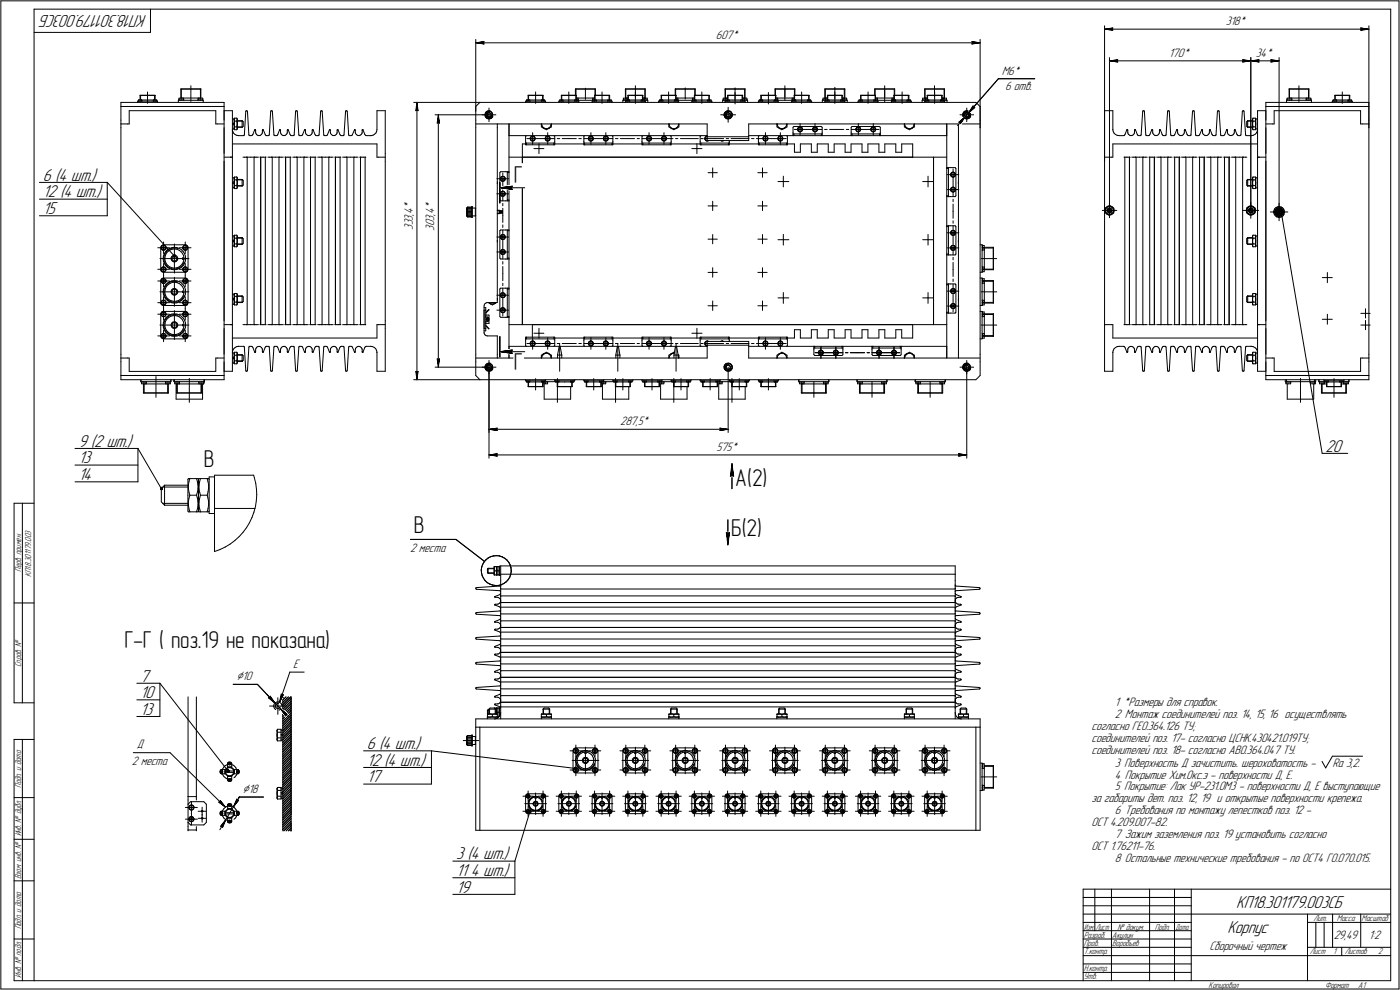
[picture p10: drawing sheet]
<svg xmlns="http://www.w3.org/2000/svg" width="842mm" height="595mm" viewBox="0 0 842 595" stroke-linecap="round" stroke-linejoin="round" font-family="sans-serif">
<defs><g id="words">
<g font-size="14.6">
<text x="309" y="110">Г</text>
<text x="309" y="223">Г</text>
<text x="123" y="281">В</text>
<text x="442" y="292">А(2)</text>
<text x="249" y="320">В</text>
<text x="440" y="322">Б(2)</text>
<text x="75" y="390">Г-Г ( поз.19 не показана)</text>
</g>
<g font-size="10.9">
<text x="88" y="9" transform="rotate(-180 88 9)">КП18.301179.003СБ</text>
<text x="26" y="109">6 (4 шт.)</text>
<text x="26" y="119">12 (4 шт.)</text>
<text x="26" y="129">15</text>
<text x="47" y="269">9 (2 шт.)</text>
<text x="797" y="272">20</text>
<text x="47" y="279">13</text>
<text x="47" y="289">14</text>
<text x="84" y="410">7</text>
<text x="84" y="420">10</text>
<text x="84" y="430">13</text>
<text x="221" y="450">6 (4 шт.)</text>
<text x="221" y="460">12 (4 шт.)</text>
<text x="221" y="470">17</text>
<text x="274" y="517">3 (4 шт.)</text>
<text x="274" y="527">11</text>
<text x="283" y="527">4 шт.)</text>
<text x="274" y="537">19</text>
<text x="744" y="546">КП18.301179.003СБ</text>
<text x="738" y="561">Корпус</text>
</g>
<g font-size="8.5">
<text x="142" y="409">Ç10</text>
<text x="146" y="477">Ç18</text>
</g>
<g font-size="7.8">
<text x="737" y="15">318*</text>
<text x="431" y="23">607*</text>
<text x="703" y="34">170*</text>
<text x="755" y="34">34*</text>
<text x="603" y="45">M6*</text>
<text x="605" y="54">6 отв.</text>
<text x="248" y="126" transform="rotate(-90 248 126)">*</text>
<text x="261" y="126" transform="rotate(-90 261 126)">*</text>
<text x="248" y="130" transform="rotate(-90 248 130)">,</text>
<text x="248" y="129" transform="rotate(-90 248 129)">4</text>
<text x="261" y="130" transform="rotate(-90 261 130)">,</text>
<text x="261" y="129" transform="rotate(-90 261 129)">4</text>
<text x="248" y="136" transform="rotate(-90 248 136)">3</text>
<text x="248" y="133" transform="rotate(-90 248 133)">3</text>
<text x="261" y="136" transform="rotate(-90 261 136)">0</text>
<text x="261" y="133" transform="rotate(-90 261 133)">3</text>
<text x="248" y="138" transform="rotate(-90 248 138)">3</text>
<text x="261" y="139" transform="rotate(-90 261 139)">3</text>
<text x="373" y="256">287,5*</text>
<text x="431" y="271">575*</text>
<text x="247" y="332">2 места</text>
<text x="176" y="402">Е</text>
<text x="670" y="424">1 *Размеры для справок.</text>
<text x="670" y="432">2 Монтаж соединителей поз. 14, 15, 16 осуществлять</text>
<text x="656" y="439">согласно ГЕ0.364.126 ТУ;</text>
<text x="82" y="450">Д</text>
<text x="656" y="446">соединителей поз. 17- согласно ЦСНК.430421.019ТУ;</text>
<text x="656" y="453">соединителей поз. 18- согласно АВ0.364.047 ТУ.</text>
<text x="79" y="460">2 места</text>
<text x="670" y="461">3 Поверхность Д зачистить. шероховатость -</text>
<text x="802" y="461">Ra 3,2.</text>
<text x="670" y="468">4 Покрытие Хим.Окс.э - поверхности Д, Е.</text>
<text x="670" y="475">5 Покрытие: Лак УР-231.ОМ3 - поверхности Д, Е выступающие</text>
<text x="656" y="482">за габариты дет. поз. 12, 19 и открытые поверхности крепежа.</text>
<text x="670" y="489">6 Требования по монтажу лепестков поз. 12 -</text>
<text x="656" y="497">ОСТ 4.209.007-82.</text>
<text x="670" y="504">7 Зажим заземления поз. 19 установить согласно</text>
<text x="656" y="511">ОСТ 1.76211-76.</text>
<text x="670" y="518">8 Остальные технические требования - по ОСТ4 ГО.070.015.</text>
<text x="802" y="565">29,49</text>
<text x="823" y="565">1:2</text>
<text x="728" y="571">Сборочный чертеж</text>
</g>
<g font-size="5.4">
<text x="13" y="344" transform="rotate(-90 13 344)">Перв. примен.</text>
<text x="19" y="347" transform="rotate(-90 19 347)">КП18.301179.003</text>
<text x="13" y="401" transform="rotate(-90 13 401)">Справ. !</text>
<text x="13" y="474" transform="rotate(-90 13 474)">Подп. и дата</text>
<text x="13" y="503" transform="rotate(-90 13 503)">Инв. ! дубл.</text>
<text x="13" y="529" transform="rotate(-90 13 529)">Взам. инв. !</text>
<text x="790" y="554">Лит.</text>
<text x="804" y="554">Масса</text>
<text x="819" y="554">Масштаб</text>
<text x="13" y="559" transform="rotate(-90 13 559)">Подп. и дата</text>
<text x="652" y="564">Разраб.</text>
<text x="669" y="564">Акулин</text>
<text x="672" y="559">! докум.</text>
<text x="695" y="559">Подп.</text>
<text x="652" y="569">Пров.</text>
<text x="669" y="569">Воробьев</text>
<text x="652" y="574">Т.контр.</text>
<text x="788" y="574">Лист</text>
<text x="802" y="574">1</text>
<text x="809" y="574">Листов</text>
<text x="829" y="574">2</text>
<text x="13" y="588" transform="rotate(-90 13 588)">Инв. ! подл.</text>
<text x="652" y="584">Н.контр.</text>
<text x="652" y="589">Утв.</text>
<text x="727" y="594">Копировал</text>
<text x="797" y="594">Формат</text>
<text x="817" y="594">A1</text>
</g>
<g font-size="5.3">
<text x="652" y="559">Изм.</text>
<text x="659" y="559">Лист</text>
<text x="707" y="559">Дата</text>
</g>
</g></defs>
<g fill="none" stroke="#000" stroke-width=".6">
<path d="M1 1v594zM1 1h841zM20 6v584zM20 6h817zM20 19h71zM91 6v13zM664 15v82zM664 18l5-1zM664 18h5zM664 18h159zM669 18h.1M669 17v1z"/>
<path d="M818 18h5zM818 17l1 1zM818 17l5 1zM819 18h-1zM823 15v62zM837 6v584zM842 1v594zM286 24v43zM286 26l5-1zM286 26h5zM286 26h304zM291 26h.1"/>
<path d="M291 25v1zM585 26h5zM585 25v1zM585 25l5 1zM585 26h.1M590 24v53zM667 35v91zM667 37l5-1zM667 37h5zM667 37h85zM672 37h.1M672 36v1z"/>
<path d="M747 37h5zM747 36l1 1zM747 36l5 1zM748 37h-1zM752 35v91zM752 37l5-1zM752 37h5zM752 37h17zM757 37h.1M757 36v1zM764 37h5zM764 36l1 1z"/>
<path d="M764 36l5 1zM765 37h-1zM769 35v92zM84 57h9zM84 57v3zM85 57v3zM89 55v7zM93 57v3zM108 59h1zM108 59v1zM108 59h.1M109 54v5z"/>
<path d="M109 54h12zM109 59h12zM109 59h1zM110 59v1zM110 59h.1M115 52v9zM119 59h2zM119 59v1zM119 59h.1M121 59h1zM121 54v5zM122 59v1z"/>
<path d="M122 59h.1M318 57h4zM318 57v3zM322 57h5zM322 55v7zM326 57v3zM327 57v3zM338 57h4zM338 57v3zM342 57h5zM342 55v7zM346 54v3z"/>
<path d="M346 54h6zM346 57v3zM347 59h5zM347 57v3zM347 59h1zM348 59v1zM352 54h6zM352 59h6zM352 53v7zM357 59v1zM357 59h1zM358 57h4z"/>
<path d="M358 57v3zM358 54v3zM362 57h5zM362 55v7zM366 57v3zM367 57v3zM375 59v1zM375 59h1zM376 54v5zM376 54h6zM376 59h2zM376 59h.1"/>
<path d="M376 59h1zM377 59h1zM377 59h.1M378 57h4zM378 57v3zM382 57h5zM382 54h6zM382 55v7zM382 52v6zM386 57v3zM387 57v3zM387 59h1z"/>
<path d="M388 59h.1M388 54v5zM388 59h1zM389 59v1zM398 57h4zM398 57v3zM402 57h5zM402 55v7zM406 54v3zM406 54h6zM406 57v3zM407 59h5z"/>
<path d="M407 59h1zM407 57v3zM408 59v1zM412 54h6zM412 59h6zM412 53v7zM417 59v1zM417 59h1zM418 57h4zM418 57v3zM418 54v3zM422 57h5z"/>
<path d="M422 55v7zM426 57v3zM427 57v3zM435 59v1zM435 59h1zM436 54v5zM436 54h6zM436 59h2zM436 59h.1M436 59h1zM437 59h1zM437 59h.1"/>
<path d="M438 57h4zM438 57v3zM442 54h6zM442 57h5zM442 56v6zM442 53v7zM446 57v3zM447 59h1zM447 57v3zM448 59h.1M448 54v5zM448 59h1z"/>
<path d="M449 59v1zM458 57h4zM458 57v3zM462 57h5zM462 56v6zM466 54v3zM466 54h6zM466 57v3zM467 59h1zM467 59h5zM467 57v3zM468 59v1z"/>
<path d="M472 54h6zM472 59h6zM472 52v6zM472 54v6zM477 59v1zM477 59h1zM478 57h4zM478 57v3zM478 54v3zM482 57h5zM482 55v7zM486 57v3z"/>
<path d="M487 57v3zM495 59v1zM495 59h1zM496 54v5zM496 54h6zM496 59h2zM496 59h.1M497 59h.1M497 59h1zM498 57h4zM498 57v3zM502 57h5z"/>
<path d="M502 54h6zM502 55v7zM502 52v7zM506 57v3zM507 57v3zM507 59h1zM508 59h.1M508 54v5zM508 59h1zM509 59v1zM518 57h4zM518 57v3z"/>
<path d="M522 57h5zM522 55v7zM526 54v3zM526 54h6zM526 57v3zM527 59h1zM527 59h5zM527 57v3zM528 59v1zM532 54h6zM532 59h6zM532 52v6z"/>
<path d="M532 54v7zM537 59v1zM537 59h1zM538 57h4zM538 57v3zM538 54v3zM542 57h5zM543 55v7zM546 57v3zM547 57v3zM555 59v1zM555 59h1z"/>
<path d="M556 59h.1M556 59h1zM556 54v5zM556 54h6zM556 59h2zM557 59h1zM557 59h.1M558 57h4zM558 57v3zM562 54h6zM562 52v6zM562 57h5z"/>
<path d="M562 55v7zM566 57v3zM567 59h1zM567 57v3zM568 59h.1M568 54v5zM568 59h1zM569 59v1zM601 47l-18 21zM601 47h21zM774 59v1zM774 59h3z"/>
<path d="M774 59h.1M775 54v5zM775 54h12zM775 59h12zM776 54v5zM777 59v1zM777 59h.1M781 52v9zM786 59v1zM786 59h2zM786 59h.1M787 54v5z"/>
<path d="M788 59h.1M789 59h.1M789 59v1zM803 57h9zM803 57v3zM807 55v7zM812 57v3zM73 77v136zM73 64v8zM73 75h4zM73 72v3zM73 64h62z"/>
<path d="M73 62v2zM73 62h62zM73 75v2zM77 75h1zM78 67h52zM78 67v8zM83 61v1zM83 61h1zM83 61h.1M83 60h1zM83 60v1zM83 60h.1"/>
<path d="M84 61h9zM84 60h1zM84 61h1zM85 60h7zM85 60h.1M85 60v1zM85 61h.1M92 61h.1M92 61h1zM92 60v1zM92 60h.1M92 60h1z"/>
<path d="M93 61h1zM93 61h2zM93 60h1zM94 60v1zM94 60h.1M94 61h.1M95 61v1zM107 60v2zM107 60h2zM108 60h.1M108 60h1zM109 60h12z"/>
<path d="M109 60h2zM111 60h.1M119 60h.1M119 60h2zM121 60h1zM122 60h.1M122 60v2zM130 67v8zM130 75h1zM131 75h4zM135 77v136zM135 64v8z"/>
<path d="M135 62v2zM135 67h5zM135 67v25zM140 78h1zM140 71h1zM140 74h1zM140 75h1zM140 67v27zM140 78v1zM140 78h.1M140 79l1 1zM141 75v3z"/>
<path d="M141 71v3zM141 77v1zM141 74v1zM141 77h.1M141 72h.1M141 72v1zM141 74h.1M141 75h.1M141 75v1zM141 73v1zM141 76h.1M141 73h.1"/>
<path d="M141 71h1zM141 73h1zM141 76h1zM141 78h1zM141 71v1zM141 76v1zM142 76l1 1zM142 71l1 1zM142 73h1zM142 73h.1M142 76h.1M143 76h-1z"/>
<path d="M143 73v1zM143 77l-1 1zM143 77h.1M143 75v1zM143 75h.1M143 74h.1M143 72l-1 1zM143 72h.1M143 72v5zM143 77h3zM143 73h3zM143 76h3z"/>
<path d="M146 73v4zM146 73h.1M146 77v-1zM146 76h.1M146 73v3zM148 67l-1 14zM148 67h.1M149 67h.1M149 67l1 14zM153 78l-1 3zM153 78h.1M154 78h.1"/>
<path d="M154 78v2zM154 80h.1M158 78v2zM158 80h.1M158 78h.1M158 78l2 3zM163 67l-1 14zM163 67h.1M164 67h.1M164 67l1 14zM168 78h.1M168 78l-1 3z"/>
<path d="M169 78h.1M169 78v2zM169 80h.1M173 80h.1M173 78v2zM173 78h.1M173 78l1 3zM178 67l-1 14zM178 67h.1M179 67h.1M179 67l1 14zM183 78h.1"/>
<path d="M183 78l-1 3zM184 78h.1M184 78v2zM184 80h.1M188 78v2zM188 80h.1M188 78h.1M188 78l1 3zM193 67l-1 14zM193 67h.1M194 67h.1M194 67l1 14z"/>
<path d="M198 78h.1M198 78l-1 3zM199 78h.1M199 78v2zM199 80h.1M203 80h.1M203 78v2zM203 78h.1M203 78l1 3zM208 67l-1 14zM208 67h.1M209 67h.1"/>
<path d="M209 67l1 14zM213 78l-1 3zM213 78h.1M214 78h.1M214 78v2zM214 80h.1M218 78v2zM218 80h.1M218 78h.1M218 78l1 3zM227 79l-1 1zM227 67h5z"/>
<path d="M227 67v11zM227 78v1zM232 67v25zM249 62h40zM250 67l1-1zM251 62v5zM251 66v1zM251 62l-1 5zM251 62v166zM262 69h32zM263 74l1-1zM264 69v5z"/>
<path d="M264 73v1zM264 69l-1 5zM264 69v152zM286 77v136zM286 64v8zM286 64l3-2zM286 75h13zM286 72v5zM289 62h298zM290 69h4zM292 69v1zM292 70v1z"/>
<path d="M292 68v1zM292 68h1zM292 70h1zM292 70h.1M292 71h1zM292 70l1 1zM292 68h.1M292 68l1-1zM292 67h1zM292 67v1zM293 68v-1zM293 68h-1z"/>
<path d="M293 69v1zM293 70h.1M293 71h1zM293 68v1zM293 67h1zM293 70h1zM293 68h1zM293 68h.1M293 70l1 1zM294 71h.1M294 70h.1M294 71h1z"/>
<path d="M294 67h1zM294 68h1zM294 71l1-1zM294 68h.1M294 69h4zM294 69v4zM294 65v4zM294 70h1zM295 71h.1M295 70h.1M295 67h.1M295 68h.1"/>
<path d="M295 67h1zM295 71l1-1zM295 68h1zM295 68v1zM295 70h1zM295 69h.1M295 67l1 1zM295 71h1zM296 67v1zM296 70h-1zM296 70l-1 1zM296 68h.1"/>
<path d="M296 68v1zM296 70h.1M296 69v1zM297 70l-1 1zM299 77v105zM299 75h126zM299 75v2zM306 75v28zM306 75v7zM316 61h2zM316 61v1zM317 61h.1"/>
<path d="M317 61h2zM317 60v1zM317 60h.1M318 60h.1M318 61h9zM318 60h1zM319 60v1zM319 60h3zM319 61h.1M320 80v3zM322 60h4zM326 61h.1"/>
<path d="M326 61h2zM326 75v1zM326 76l3 2zM326 75h.1M326 60v1zM326 60h1zM326 76h1zM327 76v1zM327 60h.1M327 77h1zM327 61h1zM327 60h1z"/>
<path d="M328 77h.1M328 60v1zM328 61h.1M328 61v1zM328 77h1zM329 78l3-2zM329 77h1zM329 80v3zM330 77h1zM330 77l1-1zM331 77h.1M331 76h.1"/>
<path d="M331 75v1zM332 75v1zM332 75h.1M336 61h2zM336 61v1zM337 61h.1M337 61h2zM337 60v1zM337 60h1zM338 60h.1M338 61h9zM338 60h1z"/>
<path d="M339 60h3zM339 60v1zM339 61h.1M342 60h4zM346 61h.1M346 61h2zM346 60v1zM346 60h1zM347 60h.1M347 61h1zM347 60h1zM348 60h9z"/>
<path d="M348 60v1zM348 60h.1M348 61h.1M348 61v1zM355 80v3zM356 61h2zM356 61v1zM356 60h.1M357 61h.1M357 61h2zM357 60v1zM357 60h1z"/>
<path d="M358 60h.1M358 61h9zM358 60h1zM359 60v1zM359 60h3zM359 61h.1M362 60h4zM364 80v3zM366 61h.1M366 61h2zM366 60v1zM366 60h1z"/>
<path d="M367 60h.1M367 61h1zM367 60h1zM368 60v1zM368 61h.1M368 61v1zM375 60h1zM375 60v2zM375 60h.1M375 60h2zM376 61h2zM376 61v1z"/>
<path d="M377 60h.1M377 61h.1M377 61h2zM377 60v1zM377 60h1zM378 60h.1M378 61h9zM378 60h1zM379 60v1zM379 60h3zM379 61h.1M382 60h4z"/>
<path d="M386 61h.1M386 61h2zM386 60v1zM386 60h1zM387 60h.1M387 61h1zM387 60h1zM388 60h1zM388 60h.1M388 60v1zM388 61h.1M388 60h2z"/>
<path d="M388 61v1zM389 60h.1M390 60v2zM390 80v3zM396 61h2zM396 61v1zM396 61h.1M396 61h3zM397 60v1zM397 60h1zM398 60h.1M398 61h9z"/>
<path d="M398 60h1zM399 60v1zM399 60h3zM399 61h.1M399 80v3zM402 60h4zM402 75h.1M402 75v1zM402 76l3 2zM403 75v1zM403 75h.1M403 76h.1"/>
<path d="M403 76l1 1zM403 77h1zM404 77h1zM404 77h.1M405 77h1zM405 78l3-2zM406 61h.1M406 61h2zM406 60v1zM406 60h1zM406 77h1zM407 60h.1"/>
<path d="M407 61h1zM407 77l1-1zM407 60h1zM407 77h.1M408 60h9zM408 60h.1M408 60v1zM408 61h.1M408 76h.1M408 75v1zM408 61v1zM408 75h.1"/>
<path d="M416 61h2zM416 61v1zM416 60h.1M417 61h.1M417 61h2zM417 60v1zM417 60h1zM418 60h.1M418 61h9zM418 60h1zM419 60h3zM419 60v1z"/>
<path d="M419 61h.1M422 60h4zM425 75v7zM426 61h.1M426 61h2zM426 60v1zM426 60h1zM427 60h.1M427 61h1zM427 60h1zM428 60v1zM428 61h.1"/>
<path d="M428 61v1zM433 69h5zM435 60h1zM435 60v2zM435 60h.1M435 60h2zM436 68h.1M436 70h.1M436 69h.1M436 69v1zM436 68h1zM436 70h1z"/>
<path d="M436 68l1-1zM436 68v1zM436 70v1zM436 70l1 1zM436 61h2zM436 61v1zM437 60h.1M436 71h1zM437 69v1zM437 67h.1M437 61h.1M437 61h2z"/>
<path d="M437 70h.1M437 68v1zM437 71h1zM437 71h.1M437 60v1zM437 60h1zM437 67l-1 1zM437 67h1zM437 68h1zM437 68h.1M437 70l1 1zM437 71l1 1z"/>
<path d="M437 70h1zM438 71h.1M438 60h.1M438 67h.1M438 61h9zM438 68h.1M438 71v-1zM438 60h1zM438 67h1zM438 68h1zM438 69h4zM438 69v4z"/>
<path d="M438 65v4zM438 70h1zM438 72l1-1zM438 71h1zM439 60v1zM439 60h3zM439 68h.1M439 61h.1M439 71l1-1zM439 71h1zM439 70h.1M439 68h1z"/>
<path d="M439 68v1zM439 70h1zM439 67h1zM439 69h.1M439 67l1 1zM440 70l-1 1zM440 68h.1M440 67v1zM440 70h.1M440 68l1 1zM440 70v1zM441 69l-1 1z"/>
<path d="M441 69h.1M442 60h4zM446 61h.1M446 61h2zM446 60v1zM446 60h1zM447 60h.1M447 61h1zM447 60h1zM448 60v1zM448 60h1zM448 60h.1"/>
<path d="M448 61h.1M448 60h2zM448 61v1zM449 60h.1M450 60v2zM450 75h126zM450 75v7zM456 61h2zM456 61v1zM457 61h.1M457 61h2zM457 60v1z"/>
<path d="M457 60h1zM458 60h.1M458 61h9zM458 60h1zM459 60v1zM459 60h3zM459 61h.1M460 80v3zM462 60h4zM465 61h.1M465 61h3zM466 60v1z"/>
<path d="M466 60h1zM467 60h.1M467 61h1zM467 60h1zM467 75h.1M467 75v1zM467 76l3 2zM467 75l1 1zM468 60h9zM468 60h.1M468 60v1zM468 76h.1"/>
<path d="M468 61h.1M468 61v1zM468 76l1 1zM468 77h1zM469 77h1zM469 77h.1M469 80v3zM470 77h1zM470 78l3-2zM471 77h1zM472 77l1-1zM473 76h.1"/>
<path d="M473 75v1zM473 75h.1M476 61h2zM476 61v1zM476 60h.1M477 61h.1M477 61h2zM477 60v1zM477 60h1zM477 77v3zM477 80v1zM478 76h16z"/>
<path d="M478 76l-1 1zM478 60h.1M478 61h9zM478 60h1zM478 78h3zM479 60v1zM479 60h3zM479 61h.1M480 77v1zM480 78v1zM480 79h1zM480 78h2z"/>
<path d="M480 78h.1M480 78h1zM480 77l1-1zM480 77h.1M481 79h.1M481 76h.1M481 76l1 1zM481 78h1zM481 74v4zM481 78v3zM481 78h9zM481 79h1z"/>
<path d="M482 77h.1M482 77h1zM482 60h4zM482 78h.1M482 77l1 1zM483 78l-1 1zM483 79h-1zM483 78h.1M483 77v1zM483 78v1zM486 61h.1M486 61h2z"/>
<path d="M486 60v1zM486 60h.1M487 60h.1M487 61h1zM487 60h1zM488 60v1zM488 61h.1M488 61v1zM489 77v1zM489 78v1zM489 79h1zM489 77l1-1z"/>
<path d="M489 77h.1M489 78h2zM489 78h.1M489 78h1zM490 79h.1M490 76h.1M490 76l1 1zM490 78h1zM490 74v4zM490 78v3zM490 78h5zM490 79h1z"/>
<path d="M491 77h.1M491 79h.1M491 77h1zM491 78h.1M491 77l1 1zM491 78v1zM492 77v1zM492 78h-1zM492 78l-1 1zM492 78h.1M494 76l1 1zM495 80v1z"/>
<path d="M495 77v3zM495 60h1zM495 60v2zM495 60h.1M495 60h2zM496 78h2zM496 61h2zM496 61v1zM497 60h.1M497 61h.1M497 61h2zM497 60v1z"/>
<path d="M497 60h1zM498 60h.1M498 61h9zM498 60h1zM499 60h3zM499 60v1zM499 61h.1M499 78h4zM502 60h4zM503 78h4zM506 61h.1M506 61h2z"/>
<path d="M506 60v1zM506 60h1zM507 60h.1M507 61h1zM507 60h1zM508 60v1zM508 60h1zM508 60h.1M508 61h.1M508 60h2zM508 61v1zM509 78h2z"/>
<path d="M509 60h.1M510 60v2zM512 77v3zM512 80v1zM512 77v-1zM512 78h4zM512 76h17zM515 78v1zM515 77v1zM515 79h1zM515 77l1-1zM515 77h.1"/>
<path d="M515 78h2zM515 78h.1M515 78h1zM516 79h.1M516 76h.1M516 61h2zM516 61v1zM516 79h1zM516 76l1 1zM516 78h1zM516 74v4zM516 78v3z"/>
<path d="M516 78h9zM517 61h.1M517 61h2zM517 60v1zM517 60h1zM517 77h.1M517 79h.1M517 77h1zM517 78h.1M517 77l1 1zM517 78v1zM518 77v1z"/>
<path d="M518 60h.1M518 78h-1zM518 61h9zM518 78l-1 1zM518 78h.1M518 60h1zM519 60v1zM519 60h3zM519 61h.1M522 60h4zM524 78v1zM524 77v1z"/>
<path d="M524 79h1zM524 77l1-1zM524 77h.1M524 78h2zM524 78h.1M524 78h1zM525 79h.1M525 76h.1M525 76l1 1zM525 78h1zM525 74v4zM525 78v3z"/>
<path d="M525 78h4zM525 79h1zM526 61h.1M526 61h2zM526 60v1zM526 60h1zM526 77h.1M526 79h1zM526 77h1zM526 77l1 1zM526 78h.1M527 60h.1"/>
<path d="M527 78l-1 1zM527 77v1zM527 78h.1M527 61h1zM527 78v1zM527 60h1zM528 60v1zM528 60h.1M528 60h9zM528 61h.1M528 61v1zM529 76l1 1z"/>
<path d="M530 80v1zM530 77v3zM536 61h2zM536 61v1zM536 60h.1M537 61h.1M537 61h2zM537 60v1zM537 60h1zM538 60h.1M538 61h9zM538 60h1z"/>
<path d="M539 60h3zM539 60v1zM539 61h.1M542 60h4zM544 75v1zM544 76l3 2zM544 75h.1M544 76h1zM545 76l1 1zM545 77h1zM546 61h.1M546 61h2z"/>
<path d="M546 60v1zM546 60h1zM546 77h1zM546 77h.1M547 60h.1M547 77h1zM547 61h1zM547 60h1zM547 78l3-2zM548 77h.1M548 60v1zM548 61h.1"/>
<path d="M548 77h1zM548 61v1zM548 77l1-1zM549 77h.1M550 76h-1zM550 75v1zM550 75h.1M555 60h1zM555 60v2zM555 60h.1M555 60h2zM556 61h2z"/>
<path d="M556 61v1zM557 60h.1M557 61h.1M557 61h2zM557 60v1zM557 60h1zM558 60h.1M558 61h9zM558 60h1zM559 60v1zM559 60h3zM559 61h.1"/>
<path d="M562 60h4zM566 61h.1M566 61h2zM566 60v1zM566 60h1zM567 60h.1M567 61h1zM567 60h1zM568 60h.1M568 60h1zM568 60v1zM568 61h.1"/>
<path d="M568 60h2zM568 61v1zM569 60h.1M569 75v26zM569 75v7zM570 60v2zM576 77v136zM576 75v2zM576 75h14zM577 73l4-3zM577 73l1 1zM577 69h4z"/>
<path d="M578 74h.1M579 69v1zM579 70l1 1zM579 68h1zM579 70h1zM579 68v1zM579 69l1 1zM580 68l-1 1zM580 71h.1M580 70v1zM580 68h-1zM580 68v-1z"/>
<path d="M580 67h1zM580 67l-1 1zM580 68l1-1zM580 68h.1M580 69v1zM580 70h1zM580 68v1zM580 71h1zM580 70h.1M581 67h.1M581 70l-3 4zM581 70l-5 5z"/>
<path d="M581 68h.1M581 68h-1zM581 70v1zM581 71h1zM581 70h1zM581 67h1zM581 71l1-1zM581 68h1zM581 69h5zM581 69v4zM581 65v4zM582 70h.1"/>
<path d="M582 71h1zM582 70h1zM582 67h1zM582 68h1zM583 68l3-3zM583 68l-2 2zM583 70h-1zM583 68h.1M583 68h1zM583 68v1zM583 70h1zM583 71v-1z"/>
<path d="M583 69h.1M583 67v1zM583 71h1zM583 70h.1M583 70v1zM583 68l1 1zM584 70h-1zM584 69v1zM584 70v1zM585 64v1zM585 64l-2 4zM585 65h1z"/>
<path d="M587 62l3 2zM587 63l-4 5zM590 77v136zM590 64v8zM590 72v5zM664 67v25zM664 67h5zM669 67v11zM669 78l1 1zM669 78h.1M670 79v1zM678 78l-1 3z"/>
<path d="M678 78h.1M678 80h.1M678 78v2zM682 78v2zM682 80h.1M683 78h.1M682 78h.1M683 78l1 3zM687 67l-1 14zM688 67h.1M687 67h.1M688 67l1 14z"/>
<path d="M693 78l-1 3zM693 78h.1M693 78v2zM693 80h.1M697 78v2zM697 80h.1M698 78h.1M697 78h.1M698 78l1 3zM702 67l-1 14zM703 67h.1M702 67h.1"/>
<path d="M703 67l1 14zM708 78l-1 3zM708 78h.1M708 78v2zM708 80h.1M712 78v2zM712 80h.1M713 78h.1M712 78h.1M713 78l1 3zM717 67l-1 14zM718 67h.1"/>
<path d="M717 67h.1M718 67l1 14zM723 78l-1 3zM723 78h.1M723 78v2zM723 80h.1M728 78h.1M727 78h.1M727 78v2zM727 80h.1M728 78l1 3zM732 67l-1 14z"/>
<path d="M733 67h.1M732 67h.1M733 67l1 14zM738 78h.1M738 78l-1 3zM738 80h.1M738 78v2zM742 78v2zM742 80h.1M743 78h.1M743 78l1 3zM747 67l-1 14z"/>
<path d="M748 67h.1M747 67h.1M748 67l1 14zM750 76v1zM750 73v2zM750 75v1zM750 73h.1M750 76h.1M750 77h3zM750 73h3zM750 75v2zM750 76h3z"/>
<path d="M753 72v5zM753 77l1 1zM753 72h.1M753 72l1 1zM753 74h.1M753 74v1zM753 75h.1M753 75l1 1zM753 77h.1M754 73l-1 1zM754 76h.1M754 73h.1"/>
<path d="M754 73h1zM754 76h1zM754 71h1zM754 78h1zM754 71l-1 1zM754 76l-1 1zM755 71v1zM755 76v1zM755 73h.1M755 76h.1M755 73v1zM755 77v1z"/>
<path d="M755 77h.1M755 75v1zM755 74h.1M755 72v1zM755 72h.1M755 75h.1M755 78h1zM755 71v7zM755 71h1zM756 80l-1 1zM756 79v1zM756 67v27z"/>
<path d="M756 67h5zM756 78v1zM761 77v136zM761 64v8zM761 62v2zM761 64h62zM761 62h62zM761 67v25zM761 75h4zM765 75h1zM766 67v8zM766 67h52z"/>
<path d="M774 60h2zM774 60v2zM774 60h.1M774 60h3zM776 60h11zM777 60h.1M786 60h.1M786 60h3zM787 60h2zM789 60h.1M789 60v2zM801 61v1z"/>
<path d="M801 61h2zM802 61h.1M802 61h2zM802 60v1zM802 60h.1M802 60h2zM803 61h9zM804 60v1zM804 60h.1M804 60h7zM804 61h.1M811 61h.1"/>
<path d="M811 61h2zM811 60v1zM811 60h2zM811 60h.1M812 61h1zM813 60v1zM813 60h.1M813 61h.1M813 61v1zM818 75h1zM818 67v8zM819 75h4z"/>
<path d="M823 77v136zM823 64v8zM823 72v3zM823 62v2zM823 75v2zM135 97v96zM135 94h4zM139 94h1zM140 94v101zM140 87h87zM141 80v1zM141 81h1z"/>
<path d="M142 81l2 1zM144 82h2zM146 94h1zM146 82h.1M147 81h.1M147 94h1zM148 94h.1M149 94h.1M149 94h2zM149 94v101zM150 81h.1M150 82h1z"/>
<path d="M151 94h2zM151 82l1-1zM152 81h.1M153 94v101zM153 94h.1M153 94h2zM154 80v1zM154 81h1zM155 94h.1M155 81l1 1zM156 82l1-1zM156 94h1z"/>
<path d="M157 81h.1M157 94h1zM157 94v101zM158 94h1zM158 80l-1 1zM159 94h1zM160 81h.1M160 94h.1M160 94v101zM160 81v1zM160 82h.1M160 82h1z"/>
<path d="M161 94h1zM161 82h.1M162 81h.1M162 94h1zM163 94h.1M164 94h.1M164 94h2zM164 94v101zM165 81h.1M165 82h1zM166 94h2zM166 82l1-1z"/>
<path d="M167 81h.1M168 94h.1M168 94v101zM168 94h2zM169 80v1zM169 81h1zM170 94h.1M170 81l1 1zM171 82l1-1zM171 94h1zM172 81h.1M172 94h1z"/>
<path d="M172 94v101zM173 94h1zM173 80l-1 1zM174 94h1zM174 81h1zM175 94h.1M175 94v101zM175 81v1zM175 82h1zM176 94h1zM176 82h.1M177 81h.1"/>
<path d="M177 94h1zM178 94h.1M179 94h.1M179 94v101zM179 94h2zM180 81h.1M180 82h1zM181 94h2zM181 82l1-1zM182 81h.1M183 94v101zM183 94h.1"/>
<path d="M183 94h1zM184 80v1zM184 81h1zM184 94h1zM185 81l1 1zM186 82l1-1zM186 94h1zM187 81h.1M187 94v101zM187 94h1zM188 94h1zM188 80l-1 1z"/>
<path d="M189 94h1zM189 81h1zM190 94v101zM190 94h.1M190 81v1zM190 82h1zM191 94h1zM191 82h.1M192 81h.1M192 94h1zM193 94h.1M194 94h.1"/>
<path d="M194 94v101zM194 94h2zM195 81h.1M195 82h1zM196 94h2zM196 82l1-1zM197 81h.1M198 94v101zM198 94h.1M198 94h1zM199 80v1zM199 81h1z"/>
<path d="M199 94h1zM200 81l1 1zM201 82l1-1zM201 94h1zM202 81h.1M202 94h1zM202 94v101zM203 94h1zM203 80l-1 1zM204 94h1zM204 81h1zM205 94h.1"/>
<path d="M205 94v101zM205 81v1zM205 82h1zM206 94h1zM206 82h.1M207 81h.1M207 94h1zM208 94h.1M209 94h.1M209 94h2zM209 94v101zM210 81h.1"/>
<path d="M210 82h1zM211 94h2zM211 82l1-1zM212 81h.1M213 94v101zM213 94h.1M213 94h1zM214 80v1zM214 81h1zM214 94h1zM215 81l1 1zM216 82l1-1z"/>
<path d="M216 94h1zM217 81h.1M217 94h1zM217 94v101zM218 94h1zM218 80l-1 1zM219 94h1zM219 81h1zM220 94h.1M220 94v101zM220 81v1zM220 82h3z"/>
<path d="M223 82h.1M223 82l1-1zM224 81h1zM225 81l1-1zM227 94h1zM227 87v7zM228 94h4zM232 97v96zM232 92v5zM306 82h119zM306 94h8zM314 94h235z"/>
<path d="M314 94v101zM314 87h2zM314 87v7zM316 82v3zM316 85v1zM316 86v1zM316 82h1zM316 86h1zM316 87h1zM317 87h16zM317 86h16zM317 86v1z"/>
<path d="M317 83h3zM319 83v1zM319 84h.1M319 84l1 1zM319 83h2zM319 83h.1M319 83h1zM319 82h1zM319 82v1zM320 85h.1M320 82h1zM320 85h1z"/>
<path d="M320 82h.1M320 83h1zM320 83v4zM320 83h9zM321 82h.1M321 85v-1zM321 82l1 1zM321 85l1-1zM321 89h3zM321 83h.1M322 83h.1M322 84h-1z"/>
<path d="M322 83v1zM324 89h3zM324 89v3zM324 86v3zM328 84h.1M328 83v1zM328 84l1 1zM328 82h1zM328 82v1zM328 83h3zM328 83h.1M328 83h1z"/>
<path d="M329 85h1zM329 82h1zM329 82h.1M329 83h2zM329 83v4zM329 83h5zM330 85h.1M330 82h.1M330 85v-1zM330 82l1 1zM330 85l1-1zM331 83h.1"/>
<path d="M331 84h-1zM331 83v1zM333 82h1zM333 86v1zM333 86h1zM333 87h1zM334 85v1zM334 82v3zM334 86v1zM334 87h17zM335 83h2zM338 83h4z"/>
<path d="M342 83h5zM348 83h2zM351 82v3zM351 85v1zM351 86v1zM351 86h1zM351 87h1zM351 83h4zM352 87h16zM352 86h16zM352 82h-1zM352 86v1z"/>
<path d="M354 84h.1M354 83v1zM354 84l1 1zM354 82h1zM354 82v1zM354 83h3zM354 83h.1M354 83h1zM355 85h1zM355 82h1zM355 82h.1M355 83h2z"/>
<path d="M355 83v4zM355 83h9zM356 85h.1M356 82h.1M356 85v-1zM356 82l1 1zM356 85l1-1zM357 83h.1M357 84h-1zM357 83v1zM363 83v1zM363 84h.1"/>
<path d="M363 84l1 1zM363 83h3zM363 83h.1M363 83h1zM363 82h1zM363 82v1zM364 85h.1M364 82h1zM364 85h1zM364 82h.1M364 83h2zM364 83v4z"/>
<path d="M364 83h5zM365 85v-1zM365 82h.1M365 82l1 1zM365 85l1-1zM366 83h.1M366 84h-1zM366 83v1zM368 82h1zM368 86v1zM368 86h1zM368 87h1z"/>
<path d="M369 85v1zM369 82v3zM369 86v1zM369 87h17zM370 83h2zM373 83h4zM377 83h5zM383 83h2zM386 82v3zM386 85v1zM386 86v1zM386 82h1z"/>
<path d="M386 86h1zM386 87h1zM386 83h4zM387 87h16zM387 86h16zM387 86v1zM389 83v1zM389 84h.1M389 84l1 1zM389 82h1zM389 82v1zM389 83h2z"/>
<path d="M389 83h.1M389 83h1zM390 85h.1M390 82h1zM390 85h1zM390 82h.1M390 83h1zM390 83v4zM390 83h9zM391 82h.1M391 85v-1zM391 82l1 1z"/>
<path d="M391 85l1-1zM391 83h.1M392 83h.1M392 84h-1zM392 83v1zM398 83v1zM398 84h.1M398 84l1 1zM398 82h1zM398 82v1zM398 83h2zM398 83h.1"/>
<path d="M398 83h1zM399 85h.1M399 82h1zM399 85h1zM399 82h.1M399 83h1zM399 83v4zM399 83h6zM400 82h.1M400 85v-1zM400 82l1 1zM400 85l1-1z"/>
<path d="M400 83h.1M401 83h.1M401 84h-1zM401 83v1zM403 82h1zM403 86v1zM403 86h1zM403 87h1zM404 85v1zM404 82v3zM404 86v1zM404 87h17z"/>
<path d="M406 83h2zM409 83h6zM415 83h5zM416 89h3zM419 89h3zM419 89v3zM419 86v3zM421 82v3zM421 85v1zM421 86v1zM421 82h1zM421 86h1z"/>
<path d="M421 87h1zM422 83h1zM422 87h16zM422 86h16zM422 86v1zM424 83v1zM424 84h.1M424 84h1zM424 83h.1M424 83l1-1zM424 82v1zM424 83h1z"/>
<path d="M424 84l1 1zM425 83h5zM425 84v1zM425 82h.1M425 82h-1zM425 85h1zM425 85l1-1zM425 82v2zM425 84h25zM425 82h25zM426 85v-1zM430 83h5z"/>
<path d="M434 84v1zM434 85h1zM434 85l1-1zM435 85h.1M437 83h1zM438 86v1zM438 86h1zM438 87h1zM439 85v1zM439 84v1zM439 86v1zM439 87h17z"/>
<path d="M440 83h5zM445 83h6zM450 82h27zM450 82v2zM452 83h2zM455 83h5zM456 82v3zM456 85v1zM456 86v1zM456 86h1zM456 87h1zM457 87h16z"/>
<path d="M457 86h16zM457 82h-1zM457 86v1zM459 83v1zM459 84h.1M459 84l1 1zM459 82h1zM459 82v1zM459 83h3zM459 83h.1M459 83h1zM460 85h1z"/>
<path d="M460 82h1zM460 82h.1M460 83h2zM460 83v4zM460 83h9zM461 85h.1M461 82h.1M461 85v-1zM461 82l1 1zM461 85l1-1zM462 83h.1M462 84h-1z"/>
<path d="M462 83v1zM468 83v1zM468 84h.1M468 84l1 1zM468 82h1zM468 82v1zM468 83h2zM468 83h.1M468 83h1zM469 85h.1M469 82h1zM469 85h1z"/>
<path d="M469 82h.1M469 83h1zM469 83v4zM469 83h4zM470 82h.1M470 85v-1zM470 82l1 1zM470 85l1-1zM470 83h.1M471 83h.1M471 84h-1zM471 83v1z"/>
<path d="M473 82h1zM473 86v1zM473 86h1zM473 87h1zM474 85v1zM474 82v3zM474 86v1zM474 87h4zM477 81v1zM477 81h1zM477 82h1zM478 82h16z"/>
<path d="M478 81h16zM478 81v1zM478 87v5zM478 92h3zM481 87h7zM481 87v5zM488 87v5zM488 92h4zM492 87h6zM492 87v5zM494 81v1zM494 81h1z"/>
<path d="M494 82h1zM495 82h17zM495 81v1zM498 87v5zM498 92h4zM502 87h6zM502 87v5zM508 92h4zM508 87v5zM512 87h6zM512 87v5zM512 81v1z"/>
<path d="M512 81h.1M512 82h.1M512 82h17zM512 81h17zM518 92h4zM518 87v5zM522 87h7zM522 87v5zM529 92h3zM529 87v5zM529 81v1zM529 81h1z"/>
<path d="M529 82h1zM530 82h39zM530 81v1zM532 87h7zM532 87v5zM539 87v5zM539 92h3zM542 87h7zM542 87v5zM549 94h20zM549 87v7zM562 94v101z"/>
<path d="M664 97v96zM664 92v5zM664 94h4zM668 94h1zM669 87v7zM669 87h87zM670 80l1 1zM671 81h1zM672 81l1 1zM673 82h3zM676 82v-1zM676 94h1z"/>
<path d="M677 94h.1M677 94v101zM677 81h-1zM677 94h1zM678 94h1zM678 80l1 1zM679 81h.1M679 94v101zM679 94h1zM679 81l1 1zM680 82l1-1zM681 94h1z"/>
<path d="M681 81h1zM682 94h1zM682 80v1zM683 94h.1M683 94h2zM683 94v101zM684 81h.1M684 81l1 1zM685 82h1zM685 94h2zM686 81h.1M687 94h.1"/>
<path d="M687 94v101zM688 94h.1M688 94h1zM689 94h1zM689 81h.1M690 82h.1M690 82h1zM691 82v-1zM691 94h1zM692 94h.1M692 94v101zM692 81h-1z"/>
<path d="M692 94h1zM693 94h1zM693 80l1 1zM694 81h.1M694 94h1zM694 94v101zM694 81l1 1zM695 82l1-1zM696 94h1zM696 81h1zM697 94h1zM697 80v1z"/>
<path d="M698 94h.1M698 94v101zM698 94h2zM699 81h.1M699 81l1 1zM700 82h1zM700 94h2zM701 81h.1M702 94v101zM702 94h.1M703 94h.1M703 94h1z"/>
<path d="M704 94h1zM704 81h.1M705 82h.1M705 82h1zM706 82h.1M706 82v-1zM706 94h1zM707 94h.1M707 94v101zM707 81h-1zM707 94h1zM708 94h1z"/>
<path d="M708 80l1 1zM709 81h.1M709 94v101zM709 94h1zM709 81l1 1zM710 82l1-1zM711 94h1zM711 81h1zM712 94h1zM712 80v1zM713 94h.1M713 94h2z"/>
<path d="M713 94v101zM714 81h1zM714 81h.1M715 81v1zM715 82h1zM715 94h2zM716 81h.1M717 94v101zM717 94h.1M718 94h.1M718 94h1zM719 94h1z"/>
<path d="M719 81h.1M720 82h.1M720 82h1zM721 82h.1M721 82v-1zM721 94h1zM722 94v101zM722 94h.1M722 81h-1zM722 94h1zM723 80l1 1zM723 94h1z"/>
<path d="M724 81h.1M724 94v101zM724 94h1zM724 81l1 1zM725 82l1-1zM726 94h1zM726 81h1zM727 94h1zM727 80v1zM728 94h.1M728 94h2zM728 94v101z"/>
<path d="M729 81h.1M729 81l1 1zM730 82h1zM730 94h2zM731 81h.1M732 94h.1M732 94v101zM733 94h.1M733 94h1zM734 94h1zM734 81h.1M734 81l1 1z"/>
<path d="M735 82h1zM736 82v-1zM736 94h1zM737 94h.1M737 94v101zM737 81h-1zM737 94h1zM738 80l1 1zM738 94h1zM739 81h.1M739 94v101zM739 94h1z"/>
<path d="M739 81l1 1zM740 82l1-1zM741 94h1zM741 81h1zM742 94h1zM742 80v1zM743 94h.1M743 94h2zM743 94v101zM744 81h.1M744 81l1 1zM745 82h1z"/>
<path d="M745 94h2zM746 81h.1M747 94v101zM747 94h.1M748 94h.1M748 94h1zM749 94h1zM749 81h.1M750 82h.1M750 82h3zM753 82h.1M753 82l1-1z"/>
<path d="M754 81h1zM756 94h1zM756 94v101zM757 94h4zM761 97v96zM24 110h41zM24 120h41zM65 110l40 44zM65 110v20zM140 113h1zM140 107h1zM140 110l1-1z"/>
<path d="M140 110h1zM141 110v3zM141 107v2zM141 113h.1M141 109v1zM141 112v1zM141 107v1zM141 108h.1M141 109h.1M141 110h.1M141 110v1zM141 111v1z"/>
<path d="M141 108v1zM141 112h.1M141 106h1zM141 108h1zM141 112h1zM141 113h1zM141 106v1zM142 112h1zM142 106l1 1zM142 108l1 1zM142 108h.1M142 112h.1"/>
<path d="M143 111h-1zM143 109h.1M143 113h-1zM143 112v1zM143 110v1zM143 110h.1M143 108h-1zM143 107v1zM143 112h3zM143 108h3zM143 107v6zM146 108v4z"/>
<path d="M146 108h.1M146 112v-1zM146 112h.1M146 108v3zM299 117h3zM299 107h3zM299 110h.1M301 104v16zM301 113l7-1zM301 113l7 1zM301 113h15zM301 117h.1"/>
<path d="M301 108h.1M301 116v1zM301 107v1zM301 103v1zM301 103h3zM301 117l1 1zM301 108l1 1zM301 115h1zM301 115v1zM301 117h3zM301 116h1zM301 108h3z"/>
<path d="M301 107h1zM301 106h1zM301 106v1zM301 107h.1M301 107l1-1zM302 118h1zM302 109h1zM302 115h1zM302 106h1zM302 115h.1M302 106h.1M302 116h2z"/>
<path d="M302 107h2zM302 117v4zM302 107v10zM302 104v3zM302 117h4zM302 107h4zM303 118h.1M303 109h.1M303 115h.1M303 106h.1M303 115l1 1zM303 106l1 1z"/>
<path d="M304 116h.1M304 116v1zM304 107h.1M304 107v1zM304 117l-1 1zM304 108l-1 1zM304 117h.1M304 108h.1M304 103h1zM305 104v16zM305 103h1zM305 104h1z"/>
<path d="M305 103v1zM306 104v16zM306 103v1zM307 113l1 1zM308 112l-1 1zM426 104h3zM429 104h2zM429 104v3zM429 101v3zM456 104h3zM459 104h2zM459 104v3z"/>
<path d="M459 101v3zM468 109h3zM471 109h3zM471 109v3zM471 106v3zM555 109h3zM558 109h3zM558 109v3zM558 106v3zM569 101v17zM569 118h1zM569 101h1z"/>
<path d="M569 118h.1M569 101h.1M569 118v18zM570 114h3zM570 105h3zM570 118h1zM570 101h1zM570 101v17zM570 118h.1M570 101h.1M571 118h4zM571 101h4z"/>
<path d="M572 114v1zM572 105v1zM572 114h.1M572 105h.1M572 115h1zM572 106h1zM572 114h2zM572 114h1zM572 113h1zM572 113v1zM572 105h2zM572 105h1z"/>
<path d="M572 104h1zM572 104v1zM573 115h.1M573 106v1zM573 113h.1M573 106h.1M573 104v-1zM573 104h.1M573 113h1zM573 114h1zM573 104h1zM573 105h1z"/>
<path d="M573 120v1zM573 114v4zM573 105v9zM573 102v3zM573 114h4zM573 105h4zM573 115h1zM573 107l1-1zM573 106h1zM573 103l1 1zM574 113h.1M574 104h.1"/>
<path d="M574 115h1zM574 106h1zM574 113h1zM574 104h1zM574 113l1 1zM574 114h.1M574 104l1 1zM574 105h.1M575 101h.1M575 115h-1zM575 105l-1 1zM575 114v1z"/>
<path d="M575 113v1zM575 105h.1M575 104v1zM575 114h.1M575 105v1zM575 101v17zM575 118h.1M576 109v1zM576 110h.1M750 111v1zM750 108v2zM750 110v1z"/>
<path d="M750 108h.1M750 112h.1M750 112h3zM750 108h3zM750 110v2zM753 107v6zM753 113h1zM753 107v1zM753 108h1zM753 109h.1M753 110h.1M753 110l1 1z"/>
<path d="M753 112v1zM754 109h-1zM754 111v1zM754 108v1zM754 108h1zM754 112h1zM754 106h1zM754 113h1zM754 106l-1 1zM754 108h.1M754 112h.1M754 112h-1z"/>
<path d="M755 106v1zM755 112h.1M755 108v1zM755 108h.1M755 109h.1M755 113h.1M755 112v1zM755 111h.1M755 110v1zM755 110h.1M755 107v1zM755 113h1z"/>
<path d="M755 107v6zM755 107h1zM24 130h41zM281 130h.1M281 125v5zM281 125h.1M281 128h.1M281 127h.1M281 126h.1M281 129h.1M281 126h3zM281 129h3z"/>
<path d="M281 125h3zM281 128h3zM281 127h3zM281 130h3zM281 124h3zM284 124v7zM284 131h.1M284 124h.1M284 125h2zM284 130h2zM286 125v5zM286 130h.1"/>
<path d="M286 125h.1M299 128h1zM299 126h1zM299 127h1zM300 128h.1M300 127h.1M300 126h.1M300 126v2zM300 127v1zM300 127h1zM300 128h1zM301 120v1z"/>
<path d="M301 139v16zM301 139v-1zM301 127v1zM301 127h.1M301 121h3zM301 138h3zM301 128h1zM301 128h.1M301 127h1zM302 127h.1M302 127v1zM302 128h.1"/>
<path d="M302 138v4zM302 135v2zM302 129v5zM302 125v4zM302 122v2zM304 121h1zM304 138h1zM305 121h1zM305 120h1zM305 120v1zM305 139v16zM305 138h1z"/>
<path d="M305 139h1zM305 138v1zM306 121v17zM306 120v1zM306 139v16zM306 138v1zM426 124h3zM429 124h2zM429 124v3zM429 121v3zM456 124h3zM459 124h2z"/>
<path d="M459 124v3zM459 121v3zM569 136v17zM569 136h1zM569 136h.1M570 140h3zM570 136h1zM570 136v17zM570 136h.1M571 136h4zM572 140h.1M572 140h1z"/>
<path d="M572 139h1zM572 139v1zM573 139h.1M573 139h1zM573 140h1zM573 140v9zM573 136v4zM573 133v1zM573 127v4zM573 123v4zM573 140h4zM574 139h.1"/>
<path d="M574 139h1zM574 139l1 1zM574 140h.1M575 136h.1M575 140v1zM575 139v1zM575 140h.1M575 136v17zM663 126h4zM665 126v1zM665 127v1zM665 128l2 1z"/>
<path d="M665 125v3zM665 125l2-1zM665 125v1zM665 128l1 1zM665 128h1zM665 125l1-1zM665 125h.1M666 129h1zM666 126v1zM666 126h.1M666 128l1 1zM666 125h-1z"/>
<path d="M666 125l1-1zM666 127v1zM666 127h.1M666 124h1zM666 127h1zM666 127l1 1zM666 128h1zM667 126v-1zM667 126h-1zM667 125h.1M667 125l-1 1zM667 126h.1"/>
<path d="M667 129h.1M667 127v1zM667 129h1zM667 124h.1M667 128h1zM667 126h1zM667 125h1zM667 128l1-1zM667 124l3 1zM667 124h1zM667 129l3-1zM667 126v5z"/>
<path d="M667 122v4zM667 126h5zM668 128v-1zM668 124h.1M668 129h1zM668 126h.1M668 127h.1M668 128h.1M668 125l1 1zM668 124h1zM668 124l1 1zM668 126v1z"/>
<path d="M669 127h-1zM669 126h.1M669 129v-1zM669 127l-1 1zM669 126v1zM669 124l1 1zM669 125l1 1zM670 126h.1M670 127l-1 1zM670 128h-1zM670 126v1zM670 125v3z"/>
<path d="M670 127v1zM670 127h.1M748 126h4zM750 126v1zM750 127v1zM750 128l2 1zM750 125v3zM750 125l2-1zM750 125v1zM750 128l1 1zM750 128h1zM750 125l1-1z"/>
<path d="M750 125h.1M751 129h1zM751 126v1zM751 126h.1M751 128l1 1zM751 125h-1zM751 125l1-1zM751 127l1 1zM751 127h.1M751 124h1zM751 127h1zM752 128h.1"/>
<path d="M752 126v-1zM752 126h-1zM752 125h.1M752 125l-1 1zM752 126h.1M752 129h.1M752 127v1zM752 129h1zM752 124h.1M752 128h1zM752 126h1zM752 125h1z"/>
<path d="M752 128l1-1zM752 124l3 1zM752 124h1zM752 129l3-1zM752 126v5zM752 122v4zM752 126h5zM753 128v-1zM753 124h.1M753 129h1zM753 126h.1M753 127h.1"/>
<path d="M753 128h.1M753 125l1 1zM753 124h1zM753 124l1 1zM753 126v1zM754 127h-1zM754 126h.1M754 129v-1zM754 127l-1 1zM754 126v1zM754 124l1 1zM754 125l1 1z"/>
<path d="M755 126h.1M755 127l-1 1zM755 128h-1zM755 126v1zM755 125v3zM755 127v1zM755 127h.1M764 127h5zM766 128v1zM766 127v1zM766 127h3zM766 126v1z"/>
<path d="M766 127h.1M766 128h.1M766 129l1 1zM767 125l-1 1zM767 125h1zM767 129h.1M767 126h.1M767 128h.1M767 127h.1M767 130h1zM767 126v1zM767 128l1 1z"/>
<path d="M768 127v1zM768 125l1-1zM768 126h-1zM768 126v-1zM768 128v1zM768 129v1zM768 127h.1M768 126l-1 1zM768 126l1-1zM768 130h.1M768 125h.1M768 129l1 1z"/>
<path d="M768 130l1 1zM768 129h.1M768 128l1 1zM768 129h1zM768 127l1-1zM768 126v1zM768 126h1zM768 125h1zM768 130h1zM768 127l1 1zM769 129h.1M769 128h.1"/>
<path d="M769 124h1zM769 125h.1M769 126h.1M769 130h.1M769 126h1zM769 127v-1zM769 127h-1zM769 128h1zM769 131h1zM769 125h1zM769 129h1zM769 130h1z"/>
<path d="M769 124h.1M769 127h6zM769 127v6zM769 122v5zM769 127h4zM769 127v4zM769 124v3zM769 126l1 1zM769 130l1-1zM770 130h.1M770 128h.1M770 124h1z"/>
<path d="M770 126h.1M770 125h.1M770 124h.1M770 129v-1zM770 126h1zM770 127h.1M770 131l1-1zM770 126v1zM770 125h1zM770 130l1-1zM770 129h1zM770 125l1 1z"/>
<path d="M770 127v1zM770 127h1zM771 130h.1M770 128v1zM770 126l25 147zM771 126v1zM771 124v1zM771 125h.1M771 127l-1 1zM771 128h-1zM771 127v1zM771 125v1z"/>
<path d="M771 126h.1M771 130h1zM771 128v1zM771 126l1 1zM771 129h.1M772 126h.1M771 125l1 1zM772 129h.1M772 127l-1 1zM772 127v1zM772 128l-1 1zM772 128h.1"/>
<path d="M772 127h.1M772 126v1zM772 129v1zM772 127l1 1zM773 128l-1 1zM95 149h3zM96 155h9zM97 149v13zM97 148v1zM97 149h.1M97 149v1zM97 149h3z"/>
<path d="M97 150h1zM97 148h1zM97 148l1-1zM97 148h.1M98 150h.1M98 148h.1M98 147h1zM98 147h.1M98 155v2zM98 150h1zM98 154v1zM98 157l1 1z"/>
<path d="M98 148h1zM98 147h13zM98 158v4zM98 149v3zM98 145v4zM98 149h4zM99 155v1zM99 147v1zM99 156v2zM99 152l-1 2zM99 158l1 2zM99 154v1z"/>
<path d="M99 150h.1M99 148h1zM99 158l1 1zM99 150h1zM99 156v1zM99 152v2zM99 157l1 2zM100 148v1zM100 153l-1 2zM100 151l-1 1zM100 160l1 1zM100 149l-1 1z"/>
<path d="M100 149h.1M100 159l1 1zM100 149v1zM100 152v1zM100 151l1-1zM101 150l-1 1zM101 150l1-1zM101 160h1zM101 151l1-1zM101 151l-1 1zM101 150l2-1zM102 149h1z"/>
<path d="M102 150h2zM103 149h1zM103 155v1zM103 156h.1M103 156l1 1zM103 154h1zM103 154v1zM103 149h2zM103 156h1zM104 150h1zM104 156v1zM104 157h1z"/>
<path d="M104 154h.1M104 154l-1 1zM104 154l1-1zM104 149h2zM104 154h1zM105 157h.1M105 153l1 1zM105 149h1zM105 157h1zM105 155v9zM105 147v8zM105 155h9z"/>
<path d="M105 150h2zM105 154h1zM106 154h.1M106 157v-1zM106 149h1zM106 154v1zM106 154l1 1zM106 155h.1M106 149h2zM106 156h.1M107 150h1zM107 156l-1 1z"/>
<path d="M107 155h.1M107 156h.1M108 149l1 1zM108 150l1 1zM108 149h3zM109 151l1 1zM109 150l1 1zM110 159l-1 1zM110 152v2zM110 156h1zM110 155v1zM110 155h1z"/>
<path d="M110 149v1zM110 149h.1M110 149h3zM110 151l1 1zM110 150h1zM110 160l-1 1zM110 158v1zM110 148l1-1zM110 148v1zM110 148h1zM110 154l1 1zM111 156l-1 2z"/>
<path d="M111 150h.1M111 156h.1M111 158l-1 1zM111 150h1zM111 148h.1M111 158h.1M111 147h1zM111 152l1 2zM111 158l-1 2zM111 148h1zM111 158v4zM111 149v3z"/>
<path d="M111 145v4zM111 149h4zM112 150h.1M112 154v1zM112 157l-1 1zM112 147v1zM112 155v2zM112 150h1zM112 148h1zM112 147l1 1zM113 148v1zM113 149v1z"/>
<path d="M113 149h.1M113 149v13zM140 148h1zM140 142h1zM140 145l1-1zM140 145h1zM141 145v3zM141 142v2zM141 148h.1M141 144v1zM141 147v1zM141 142v1z"/>
<path d="M141 143h.1M141 144h.1M141 145h.1M141 145v1zM141 146h.1M141 143v1zM141 141h1zM141 143h1zM141 147h1zM141 148h1zM141 141v1zM141 147h.1"/>
<path d="M142 147h1zM142 141l1 1zM142 143l1 1zM142 143h.1M142 147h.1M143 146h-1zM143 144h.1M143 148h-1zM143 147v1zM143 145v1zM143 145h.1M143 144v1z"/>
<path d="M143 143h-1zM143 142v1zM143 147h3zM143 143h3zM143 142v6zM146 143v4zM146 143v1zM146 147v-1zM146 147h.1M146 143h.1M146 144v2zM299 151h3z"/>
<path d="M299 142h3zM299 145h.1M301 155v1zM301 143h.1M301 152h.1M301 142v1zM301 151v1zM301 156h3zM301 143l1 1zM301 152l1 1zM301 143h3zM301 142h1z"/>
<path d="M301 152h3zM301 151h1zM301 141h1zM301 141v1zM301 150h1zM301 150v1zM301 142h.1M301 142l1-1zM301 151h.1M301 151l1-1zM302 144h1zM302 153h1z"/>
<path d="M302 141h1zM302 150h1zM302 141h.1M302 150h.1M302 142h2zM302 151h2zM302 157v2zM302 151v5zM302 142v9zM302 151h4zM302 142h4zM303 144h.1"/>
<path d="M303 153h.1M303 141h.1M303 150h.1M303 141l1 1zM303 150l1 1zM303 153l1-1zM304 142h.1M304 142v1zM304 151h.1M304 143l-1 1zM304 152l-1 1zM304 151v1z"/>
<path d="M304 143h.1M304 152h.1M304 156h1zM305 156h1zM305 155h1zM305 155v1zM306 156v17zM306 155v1zM426 144h3zM429 144h2zM429 144v3zM429 141v3z"/>
<path d="M456 144h3zM459 144h2zM459 144v3zM459 141v3zM468 144h3zM471 144h3zM471 144v3zM471 141v3zM555 144h3zM558 144h3zM558 144v3zM558 141v3z"/>
<path d="M569 153v18zM569 153h1zM569 153h.1M570 149h3zM570 153h1zM570 153h.1M571 153h4zM572 149v1zM572 140v1zM572 149h.1M572 150h1zM572 141h1z"/>
<path d="M572 149h2zM572 149h1zM572 140h2zM572 148h1zM572 148v1zM573 150h.1M573 141h.1M573 148v-1zM573 148h.1M573 148h1zM573 149h1zM573 158v4z"/>
<path d="M573 155v1zM573 149v4zM573 149h4zM573 150h1zM573 141h1zM573 147l1 1zM574 148h.1M574 150h1zM574 141h1zM574 148h1zM574 148l1 1zM574 149h.1"/>
<path d="M575 150h-1zM575 141h-1zM575 149v1zM575 148v1zM575 149h.1M575 153h.1M576 144v1zM576 145h.1M590 147h1zM590 155h10zM591 150h.1M591 147h.1"/>
<path d="M591 149v13zM591 147v2zM591 148h1zM591 150h1zM591 147v3zM592 149h.1M592 148v1zM592 149v1zM592 149h5zM592 155v7zM592 149v6zM597 149v6z"/>
<path d="M597 155v7zM750 146v1zM750 144v1zM750 145v1zM750 143h.1M750 147h.1M750 147h3zM750 143h3zM750 143v2zM750 145v2zM750 143v1zM753 142v6z"/>
<path d="M753 148h1zM753 142v1zM753 143h1zM753 144h.1M753 145h.1M753 145l1 1zM753 147v1zM754 144h-1zM754 146h.1M754 143v1zM754 143h1zM754 147h1z"/>
<path d="M754 141h1zM754 148h1zM754 141l-1 1zM754 143h.1M754 147h-1zM755 141v1zM755 147h.1M755 143v1zM755 143h.1M755 144h.1M755 148h.1M755 147v1z"/>
<path d="M755 146h.1M755 145v1zM755 144v1zM755 142v1zM755 145h.1M755 148h1zM755 142v6zM755 142h1zM95 169h3zM95 162h3zM96 175h9zM97 169v13z"/>
<path d="M97 162v1zM97 162h.1M97 168v1zM97 169v1zM97 162h3zM97 163h1zM97 169h.1M97 169h3zM97 170h1zM97 168h.1M97 168l1-1zM97 161v1z"/>
<path d="M97 161h1zM97 168h1zM98 163v1zM98 163h.1M98 170h.1M98 161h.1M98 168h.1M98 161l1-1zM98 167h1zM98 167h.1M98 176v1zM98 176h.1"/>
<path d="M98 174v1zM98 177l1 1zM98 163h1zM98 170h1zM98 167h13zM98 161h1zM98 164h13zM98 168h1zM98 178v4zM98 169v3zM98 165v4zM98 169h4z"/>
<path d="M98 162v3zM98 162h4zM99 175v1zM99 176v2zM99 160v1zM99 167v1zM99 172l-1 2zM99 178l1 2zM99 174v1zM99 163h.1M99 170h.1M99 178l1 1z"/>
<path d="M99 161h1zM99 168h1zM99 176v1zM99 163h1zM99 170h1zM99 172v2zM99 177l1 2zM100 173l-1 2zM100 161v1zM100 168v1zM100 171l-1 1zM100 171l1-1z"/>
<path d="M100 180l1 1zM100 179l1 1zM100 162l-1 1zM100 162h.1M100 169l-1 1zM100 169h.1M100 162v1zM100 169v1zM100 172l1-1zM100 172v1zM101 170l1-1zM101 161l1 1z"/>
<path d="M101 160l1 1zM101 180h1zM101 171l1-1zM101 170l2-1zM102 169h1zM102 161l1 1zM102 162h1zM102 160l1 1zM102 170h2zM103 169h1zM103 175v1zM103 176v1z"/>
<path d="M103 177h1zM103 174h1zM103 174v1zM103 162h2zM103 169h2zM103 176h1zM103 161h2zM104 170h1zM104 176v1zM104 177h1zM104 174h.1M104 174l-1 1z"/>
<path d="M104 174l1-1zM104 169h2zM104 174h1zM105 177h.1M105 173l1 1zM105 161h1zM105 162h1zM105 169h1zM105 177h1zM105 175v9zM105 167v8zM105 175h9z"/>
<path d="M105 170h2zM105 174h1zM106 174h.1M106 177v-1zM106 169l1 1zM106 174v1zM106 161h1zM106 162l2-1zM106 174l1 1zM106 175h.1M106 169h2zM106 176h.1"/>
<path d="M107 170h1zM107 176l-1 1zM107 175h.1M107 176h.1M107 161l2-1zM108 161l1-1zM108 169l1 1zM108 170l1 1zM108 161h1zM108 169h3zM108 162h3zM109 171l1 1z"/>
<path d="M109 160l1-1zM109 170l1 1zM110 179l-1 1zM110 172v2zM110 176h1zM110 175v1zM110 175h1zM110 169v1zM110 162v1zM110 168v1zM110 162h.1M110 169h.1"/>
<path d="M110 169h3zM110 162h3zM110 171l1 1zM110 180l-1 1zM110 178v1zM110 170h1zM110 163h1zM110 168h1zM110 168l1-1zM110 168h.1M110 161h1zM110 161v1z"/>
<path d="M110 174l1 1zM111 176l-1 2zM111 176h.1M111 178l-1 1zM111 170h.1M111 163h.1M111 170h1zM111 163h1zM111 178h.1M111 168h.1M111 161h.1M111 167h1z"/>
<path d="M111 161l1-1zM111 172l1 2zM111 178l-1 2zM111 168h1zM111 161h1zM111 164h1zM111 178v4zM111 169v3zM111 165v4zM111 169h4zM111 162v3zM111 162h4z"/>
<path d="M112 174v1zM112 177l-1 1zM112 170h.1M112 163h.1M112 167v1zM112 160v1zM112 175v2zM112 164l1-1zM112 170h1zM112 163h1zM112 168h1zM112 161h1z"/>
<path d="M112 167l1 1zM113 168v1zM113 161v1zM113 168h.1M113 169v1zM113 169h.1M113 162v1zM113 162h.1M113 163h.1M113 169v13zM140 177h1zM140 180l1-1z"/>
<path d="M141 177v2zM141 179v1zM141 177v1zM141 178h.1M141 179h.1M141 180h.1M141 178v1zM141 176h1zM141 178h1zM141 176v1zM142 176l1 1zM142 178l1 1z"/>
<path d="M142 178h.1M143 179h.1M143 180h.1M143 178h-1zM143 177v1zM143 178h3zM143 177v6zM146 178v4zM146 178h.1M146 178v3zM299 177h3zM299 180h.1"/>
<path d="M301 174v16zM301 178h.1M301 177v1zM301 173v1zM301 173h3zM301 178l1 1zM301 176h1zM301 176v1zM301 178h3zM301 177h1zM301 177h.1M301 177l1-1z"/>
<path d="M302 179h1zM302 176h1zM302 176h.1M302 177h2zM302 177v9zM302 173v4zM302 170v2zM302 165v4zM302 160v5zM302 177h4zM303 179h.1M303 176h.1"/>
<path d="M303 176l1 1zM303 179l1-1zM304 177h.1M304 177v1zM304 178l-1 1zM304 178h.1M304 173h1zM305 174v16zM305 173h1zM305 174h1zM305 173v1zM306 174v16z"/>
<path d="M306 173v1zM426 164h3zM429 164h2zM429 164v3zM429 161v3zM456 164h3zM459 164h2zM459 164v3zM459 161v3zM468 179h3zM471 179h3zM471 179v3z"/>
<path d="M471 176v3zM555 179h3zM558 179h3zM558 179v3zM558 176v3zM569 171v17zM569 171h1zM569 171h.1M570 175h3zM570 171h1zM570 171v17zM570 171h.1"/>
<path d="M571 171h4zM572 175v1zM572 175h.1M572 176h1zM572 175h2zM572 175h1zM572 174h1zM572 174v1zM573 176h.1M573 174v-1zM573 174h.1M573 174h1z"/>
<path d="M573 175h1zM573 175v9zM573 171v4zM573 168v1zM573 162v4zM573 175h4zM573 176h1zM573 173l1 1zM574 174h.1M574 176h1zM574 174h1zM574 174l1 1z"/>
<path d="M574 175h.1M575 171h.1M575 176h-1zM575 175v1zM575 174v1zM575 175h.1M575 171v17zM576 179v1zM590 167h1zM590 164h1zM590 175h10zM591 169v13z"/>
<path d="M591 167v2zM591 163h.1M591 160h.1M591 170h.1M591 167h.1M591 162v2zM591 161h1zM591 163h1zM591 160v3zM591 167v3zM591 168h1zM591 170h1z"/>
<path d="M592 162h.1M592 169h.1M592 169h5zM592 161v1zM592 162v1zM592 162h5zM592 168v1zM592 169v1zM592 175v7zM592 169v6zM597 169v6zM597 175v7z"/>
<path d="M750 178v2zM750 180v1zM750 178h.1M750 178h3zM750 180v2zM753 177v6zM753 177v1zM753 178h1zM753 179h.1M753 180h.1M754 179h-1zM754 178v1z"/>
<path d="M754 178h1zM754 176h1zM754 176l-1 1zM754 178h.1M755 176v1zM755 178v1zM755 178h.1M755 179h.1M755 180h.1M755 177v1zM755 177v6zM755 177h1z"/>
<path d="M795 167h3zM798 167h3zM798 167v3zM798 164v3zM95 189h3zM95 182h3zM96 195h9zM97 189v13zM97 182v1zM97 182h.1M97 188v1zM97 189v1z"/>
<path d="M97 189h.1M97 189h3zM97 183h1zM97 182h3zM97 190h1zM97 188h1zM97 188h.1M97 188l1-1zM97 181h1zM97 181v1zM98 183v1zM98 190h.1"/>
<path d="M98 183h.1M98 188h.1M98 181h.1M98 188l1-1zM98 181l1-1zM98 187h.1M98 195v2zM98 195h.1M98 190h1zM98 194v1zM98 197l1 1zM98 183h1z"/>
<path d="M98 188h1zM98 187h13zM98 184h13zM98 181h1zM98 198v4zM98 189v3zM98 185v4zM98 189h4zM98 182v3zM98 182h4zM99 195v1zM99 187v1z"/>
<path d="M99 196v2zM99 180v1zM99 193l-1 1zM99 198l1 2zM99 194v1zM99 190h.1M99 183h.1M99 188h1zM99 198l1 1zM99 181h1zM99 190h1zM99 196v1z"/>
<path d="M99 183h1zM99 192v2zM99 197l1 2zM100 188v1zM100 193l-1 2zM100 181v1zM100 191l-1 2zM100 191l1-1zM100 200l1 1zM100 189l-1 1zM100 189h.1M100 199l1 1z"/>
<path d="M100 182l-1 1zM100 182h.1M100 189v1zM100 182v1zM100 192v1zM100 191l-1 1zM101 190l1-1zM101 181l1 1zM101 180l1 1zM101 200h1zM101 191l1-1zM101 191l-1 1z"/>
<path d="M101 190l2-1zM102 189h1zM102 181l1 1zM102 182h1zM102 180l1 1zM102 190h2zM103 189h1zM103 195v1zM103 196v1zM103 197h1zM103 194h1zM103 194v1z"/>
<path d="M103 182h2zM103 189h2zM103 196h1zM103 181h2zM104 190h1zM104 196v1zM104 197h1zM104 194h.1M104 194l-1 1zM104 194l1-1zM104 189h2zM104 194h1z"/>
<path d="M105 197h.1M105 193l1 1zM105 181h1zM105 182h1zM105 189h1zM105 197h1zM105 195v9zM105 187v8zM105 195h9zM105 190h2zM105 194h1zM106 194h.1"/>
<path d="M106 197v-1zM106 189h1zM106 194v1zM106 197l1-1zM106 181h1zM106 182l2-1zM106 194l1 1zM106 195h.1M106 189h2zM106 196h.1M106 182h2zM107 190h1z"/>
<path d="M107 195h.1M107 196h.1M107 181l2-1zM108 181l1-1zM108 189l1 1zM108 190l1 1zM108 182l1-1zM108 189h3zM108 182h3zM109 191l1 1zM109 190l1 1zM110 199l-1 1z"/>
<path d="M110 192v2zM110 196h1zM110 195v1zM110 195h1zM110 182v1zM110 189v1zM110 182h.1M110 188v1zM110 182h3zM110 189h.1M110 189h3zM110 191l1 1z"/>
<path d="M110 198v1zM110 183h1zM110 190h1zM110 181h1zM110 181v1zM110 188h1zM110 188h.1M110 194l1 1zM111 196l-1 2zM111 196h.1M111 198l-1 1zM111 183h.1"/>
<path d="M111 190h.1M111 183h1zM111 190h1zM111 198h.1M111 181h.1M111 188h.1M111 181l1-1zM111 188l1-1zM111 192l1 2zM111 198l-1 2zM111 187h1zM111 184h1z"/>
<path d="M111 181h1zM111 188h1zM111 198v4zM111 189v3zM111 185v4zM111 189h4zM111 182v3zM111 182h4zM112 194v1zM112 197l-1 1zM112 183h.1M112 190h.1"/>
<path d="M112 180v1zM112 187v1zM112 195v2zM112 184l1-1zM112 183h1zM112 190h1zM112 181h1zM112 188h1zM112 187l1 1zM113 181v1zM113 188v1zM113 188h.1"/>
<path d="M113 182v1zM113 182h.1M113 189v1zM113 189h.1M113 183h.1M113 189v13zM135 198v25zM135 195h4zM139 195h1zM140 183h1zM140 180h1zM140 195v28z"/>
<path d="M141 180v3zM141 183h.1M141 182v1zM141 180v1zM141 181h.1M141 182h1zM141 183h1zM141 182h.1M142 182h1zM142 182h.1M143 181h-1zM143 183h-1z"/>
<path d="M143 182v1zM143 180v1zM143 182h3zM146 182v-1zM146 182h.1M146 195h1zM147 195h1zM148 195h.1M149 195h.1M149 195h2zM151 195h2zM153 195h.1"/>
<path d="M153 195h2zM155 195h.1M156 195h1zM157 195h1zM158 195h1zM159 195h1zM160 195h.1M161 195h1zM162 195h1zM163 195h.1M164 195h.1M164 195h2z"/>
<path d="M166 195h2zM168 195h.1M168 195h2zM170 195h.1M171 195h1zM172 195h1zM173 195h1zM174 195h1zM175 195h.1M176 195h1zM177 195h1zM178 195h.1"/>
<path d="M179 195h.1M179 195h2zM181 195h2zM183 195h.1M183 195h1zM184 195h1zM186 195h1zM187 195h1zM188 195h1zM189 195h1zM190 195h.1M191 195h1z"/>
<path d="M192 195h1zM193 195h.1M194 195h.1M194 195h2zM196 195h2zM198 195h.1M198 195h1zM199 195h1zM201 195h1zM202 195h1zM203 195h1zM204 195h1z"/>
<path d="M205 195h.1M206 195h1zM207 195h1zM208 195h.1M209 195h.1M209 195h2zM211 195h2zM213 195h.1M213 195h1zM214 195h1zM216 195h1zM217 195h1z"/>
<path d="M218 195h1zM219 195h1zM220 195h.1M227 195v8zM227 195h1zM228 195h4zM232 198v25zM232 193v5zM291 184v16zM291 200v1zM291 186v11zM291 199h1z"/>
<path d="M291 197h1zM291 186h1zM291 185h1zM291 183v1zM292 182l-1 1zM292 182h1zM292 186v11zM292 197v2zM292 185v1zM292 191h1zM292 193h1zM292 196l1 1z"/>
<path d="M292 188l1-1zM292 189v2zM292 193v2zM292 189h2zM292 194h2zM293 192h.1M293 182h.1M293 192h-1zM293 191h.1M293 193h1zM293 193h.1M293 187l1-1z"/>
<path d="M293 197l1 1zM293 182h6zM293 191h1zM294 193h.1M293 187l-1 1zM294 182l2 1zM294 191v1zM294 191h.1M294 192v1zM294 192h.1M294 186h.1M294 198h.1"/>
<path d="M294 186l-1 1zM294 189v3zM294 192v2zM294 182h1zM294 182l1 1zM295 182v1zM295 183h.1M295 183h1zM296 183l3-1zM296 183l1-1zM297 183l1-1zM297 182h1z"/>
<path d="M298 182h.1M299 186h3zM301 190v1zM301 187h.1M301 186v1zM301 191h3zM301 187l1 1zM301 187h3zM301 186h1zM301 185h1zM301 185v1zM301 186h.1"/>
<path d="M301 186l1-1zM302 188h1zM302 185h1zM302 185h.1M302 186h2zM302 186v4zM302 186h4zM303 188h.1M303 185h.1M303 185l1 1zM303 188l1-1zM304 186h.1"/>
<path d="M304 186v1zM304 187l-1 1zM304 187h.1M304 191h1zM305 191h1zM305 190h1zM305 190v1zM306 191v24zM306 190v1zM306 195h14zM320 195h229zM320 195v8z"/>
<path d="M324 197v3zM419 197v3zM426 184h3zM429 184h2zM429 184v3zM429 181v3zM456 184h3zM459 184h2zM459 184v3zM459 181v3zM478 198v5zM478 198h3z"/>
<path d="M481 198v5zM488 198v5zM488 198h4zM492 198v5zM498 198h4zM498 198v5zM502 198v5zM508 198v5zM508 198h4zM512 198v5zM518 198v5zM518 198h4z"/>
<path d="M522 198v5zM529 198v5zM529 198h3zM532 198v5zM539 198v5zM539 198h3zM542 198v5zM549 195h20zM549 195v8zM569 188h1zM569 188h.1M569 188v27z"/>
<path d="M570 184h3zM570 188h1zM570 188h.1M571 188h4zM572 184v1zM572 184h.1M572 185h1zM572 183h1zM572 183v1zM572 184h2zM572 184h1zM573 185v1z"/>
<path d="M573 183v-1zM573 185h.1M573 183h.1M573 183h1zM573 184h1zM573 184v3zM573 184h4zM573 186l1-1zM573 182l1 1zM573 185h1zM574 183h.1M574 185h1z"/>
<path d="M574 183h1zM574 183l1 1zM574 184h.1M575 185h-1zM575 183v1zM575 184v1zM575 184h.1M575 188h.1M576 180h.1M590 187h1zM590 184h1zM590 195h10z"/>
<path d="M591 190h.1M591 187h.1M591 189v13zM591 187v2zM591 183h.1M591 180h.1M591 182v2zM591 187v3zM591 188h1zM591 190h1zM591 180v3zM591 181h1z"/>
<path d="M591 183h1zM592 189h.1M592 182h.1M592 188v1zM592 189v1zM592 189h5zM592 182h5zM592 181v1zM592 182v1zM592 195v7zM592 189v6zM597 189v6z"/>
<path d="M597 195v7zM664 198v25zM664 193v5zM664 195h4zM668 195h1zM669 195v8zM676 195h1zM677 195h.1M677 195h1zM678 195h1zM679 195h1zM681 195h1z"/>
<path d="M682 195h1zM683 195h.1M683 195h2zM685 195h2zM687 195h.1M688 195h.1M688 195h1zM689 195h1zM691 195h1zM692 195h.1M692 195h1zM693 195h1z"/>
<path d="M694 195h1zM696 195h1zM697 195h1zM698 195h.1M698 195h2zM700 195h2zM702 195h.1M703 195h.1M703 195h1zM704 195h1zM706 195h1zM707 195h.1"/>
<path d="M707 195h1zM708 195h1zM709 195h1zM711 195h1zM712 195h1zM713 195h.1M713 195h2zM715 195h2zM717 195h.1M718 195h.1M718 195h1zM719 195h1z"/>
<path d="M721 195h1zM722 195h.1M722 195h1zM723 195h1zM724 195h1zM726 195h1zM727 195h1zM728 195h.1M728 195h2zM730 195h2zM732 195h.1M733 195h.1"/>
<path d="M733 195h1zM734 195h1zM736 195h1zM737 195h.1M737 195h1zM738 195h1zM739 195h1zM741 195h1zM742 195h1zM743 195h.1M743 195h2zM745 195h2z"/>
<path d="M747 195h.1M748 195h.1M748 195h1zM749 195h1zM750 181v1zM750 182h.1M750 182h3zM753 183h1zM753 180l1 1zM753 182v1zM754 181h.1M754 182h1z"/>
<path d="M754 183h1zM754 182h-1zM755 182h.1M755 183h.1M755 182v1zM755 181h.1M755 180v1zM755 183h1zM756 195v28zM756 195h1zM757 195h4zM761 198v25z"/>
<path d="M795 192h3zM798 192h3zM798 192v3zM798 189v3zM819 195h2zM819 188h2zM821 195h3zM821 195v3zM821 193v2zM821 188h3zM821 188v3zM821 186v2z"/>
<path d="M73 218v8zM73 215v3zM73 215h4zM73 213v2zM77 215h1zM78 215v8zM95 202h3zM97 202v1zM97 202h.1M97 202h3zM97 203l1 1zM97 203h1z"/>
<path d="M97 201l1-1zM97 201v1zM97 201h1zM98 204h.1M98 203h.1M98 201h.1M98 200h1zM98 203h1zM98 201h1zM98 204h13zM98 202v3zM98 202h4z"/>
<path d="M99 200v1zM99 203h.1M99 201h1zM99 203h1zM100 201v1zM100 202l-1 1zM100 202h.1M100 202v1zM101 201l1 1zM101 200l1 1zM102 201l1 1zM102 202h1z"/>
<path d="M102 200l1 1zM103 202h2zM103 201h2zM105 201h1zM105 202h1zM106 201h1zM106 202l2-1zM106 202h2zM107 201l2-1zM108 201l1-1zM108 202l1-1zM108 202h3z"/>
<path d="M109 200l1-1zM109 201l1-1zM110 202v1zM110 202h.1M110 202h3zM110 203h1zM110 201v1zM110 201h1zM110 201l1-1zM111 203h.1M111 203h1zM111 201h.1"/>
<path d="M111 200h1zM111 204h1zM111 201h1zM111 202v3zM111 202h4zM112 203h.1M112 200v1zM112 204l1-1zM112 203h1zM112 201h1zM113 201v1zM113 202v1z"/>
<path d="M113 202h.1M113 203h.1M130 215v8zM130 215h1zM131 215h4zM135 218v8zM140 218h1zM140 212h1zM140 215h1zM140 216l1-1zM140 203h87zM140 211v1z"/>
<path d="M140 210v1zM141 215v3zM141 212v3zM141 218v1zM141 215h.1M141 218h.1M141 212v1zM141 213v1zM141 215v1zM141 216h.1M141 214v1zM141 216v1z"/>
<path d="M141 214h.1M141 217h.1M141 212h1zM141 214h1zM141 217h1zM141 219h1zM141 212h.1M141 217v1zM141 209l-1 1zM141 209l1-1zM142 208h1zM142 217l1 1z"/>
<path d="M142 212h1zM142 214h1zM142 214h.1M142 217h.1M143 216l-1 1zM143 214v1zM143 218l-1 1zM143 218h.1M143 216h.1M143 215h.1M143 213l-1 1zM143 212v1z"/>
<path d="M143 212v6zM143 217h3zM143 213h3zM143 214h3zM143 208h.1M144 208h2zM146 213v4zM146 213v1zM146 217h.1M146 214h.1M146 214v3zM146 208h.1"/>
<path d="M147 208h.1M147 209l1 14zM150 209l-1 14zM150 209h.1M150 208h.1M150 208h1zM151 208h1zM152 208v1zM152 209l1 3zM153 212h.1M154 212h.1M154 210v1z"/>
<path d="M154 209v1zM154 209h.1M154 209l1-1zM155 208h1zM156 208h1zM157 208v1zM157 209l1 1zM158 210h.1M158 211h.1M158 210v1zM158 212h.1M160 209l-2 3z"/>
<path d="M160 208v1zM160 208h.1M160 208h1zM161 208h.1M162 208h.1M162 209l1 14zM165 209l-1 14zM165 209h.1M165 208h.1M165 208h1zM166 208h1zM167 208v1z"/>
<path d="M167 209l1 3zM168 212h.1M169 210v1zM169 212h.1M169 209v1zM169 209h.1M169 209l1-1zM170 208h1zM171 208h1zM172 208v1zM172 209l1 1zM173 210h.1"/>
<path d="M173 211h.1M173 210v1zM173 212h.1M174 209l-1 3zM175 208l-1 1zM175 208h.1M175 208h1zM176 208h.1M177 208h.1M177 209l1 14zM180 209l-1 14zM180 209h.1"/>
<path d="M180 208h.1M180 208h1zM181 208h1zM182 208v1zM182 209l1 3zM183 212h.1M184 212h.1M184 210v1zM184 209v1zM184 209h.1M184 209l1-1zM185 208h1z"/>
<path d="M186 208h1zM187 208v1zM187 209l1 1zM188 210h.1M188 210v1zM188 211h.1M188 212h.1M189 209l-1 3zM190 208l-1 1zM190 208h.1M190 208h1zM191 208h.1"/>
<path d="M192 208h.1M192 209l1 14zM195 209l-1 14zM195 209h.1M195 208h.1M195 208h1zM196 208h1zM197 208v1zM197 209l1 3zM198 212h.1M199 210v1zM199 212h.1"/>
<path d="M199 209v1zM199 209h.1M199 209l1-1zM200 208h1zM201 208h1zM202 208v1zM202 209l1 1zM203 210h.1M203 210v1zM203 211h.1M203 212h.1M204 209l-1 3z"/>
<path d="M205 208l-1 1zM205 208h.1M205 208h1zM206 208h.1M207 208h.1M207 209l1 14zM210 209l-1 14zM210 209h.1M210 208h.1M210 208h1zM211 208h1zM212 208v1z"/>
<path d="M212 209l1 3zM213 212h.1M214 212h.1M214 210v1zM214 209v1zM214 209h.1M214 209l1-1zM215 208h1zM216 208h1zM217 208v1zM217 209l1 1zM218 210h.1"/>
<path d="M218 210v1zM218 211h.1M218 212h.1M219 209l1-1zM219 209l-1 3zM220 208h.1M220 208h3zM223 208h1zM224 208l1 1zM225 209l1 1zM226 210v1zM226 211l1 1z"/>
<path d="M227 212v11zM227 212h.1M263 216l1 5zM263 216h1zM264 216h.1M264 216v5zM286 218v8zM286 213v5zM286 215h13zM291 201h1zM292 201v1zM292 220v1z"/>
<path d="M292 202h1zM292 219v1zM292 219l1-1zM293 219h.1M293 219l-1 1zM293 219h-1zM293 219h1zM293 202h6zM293 218h1zM293 219v1zM293 220h.1M293 220h1z"/>
<path d="M294 219h1zM294 218h1zM294 219l1 1zM294 220h.1M294 217v4zM295 219h.1M295 220h.1M295 219h1zM296 219v1zM296 220v1zM299 202v11zM299 215h126z"/>
<path d="M299 213v2zM301 211l7-1zM301 211l7 1zM301 211h15zM306 208h119zM306 208v7zM307 211l1 1zM308 210l-1 1zM316 208h1zM316 204v1zM316 205v3zM316 203v1z"/>
<path d="M316 204h1zM316 203h1zM317 203h16zM317 204h16zM317 203v1zM317 207h3zM319 206v1zM319 207h.1M319 207l1 1zM319 207h2zM319 206h1zM319 205h1z"/>
<path d="M319 205v1zM320 208h.1M320 208h1zM320 205h.1M320 205h1zM320 206h1zM320 203v4zM320 207v3zM320 207h9zM321 208h.1M321 205h.1M321 205l1 1z"/>
<path d="M321 208l1-1zM321 200h3zM321 206v1zM322 206h.1M322 207l-1 1zM322 206v1zM322 207h.1M324 200h3zM324 200v3zM326 214l3-2zM326 214v1zM326 215h.1"/>
<path d="M326 213v1zM326 213h1zM327 213l1-1zM327 213h.1M328 207h.1M328 206v1zM328 212h1zM328 207l1 1zM328 207h3zM328 206h1zM328 205h1zM328 205v1z"/>
<path d="M329 212l1 1zM329 212l3 2zM329 208h1zM329 205h1zM329 205h.1M329 206h2zM329 203v4zM329 207v3zM329 207h5zM330 208h.1M330 205h.1M330 213h.1"/>
<path d="M330 212h.1M330 212l1 1zM330 205l1 1zM330 208l1-1zM330 213l1 1zM331 206h.1M331 206v1zM331 207l-1 1zM331 207h.1M331 214v1zM331 215h.1M332 214v1z"/>
<path d="M332 215h.1M333 208h1zM333 203v1zM333 204h1zM333 203h1zM334 203h17zM334 205v3zM334 204v1zM334 203v1zM335 207h2zM335 213h2zM335 213v2z"/>
<path d="M336 208h.1M336 208l-1 5zM337 208h.1M337 213h1zM337 207v16zM337 208l1 5zM338 213v2zM338 207h4zM342 207h5zM348 207h2zM351 208h1zM351 204v1z"/>
<path d="M351 205v3zM351 203v1zM351 204h1zM351 203h1zM351 207h4zM352 203h16zM352 204h16zM352 203v1zM354 207h.1M354 206v1zM354 207l1 1zM354 207h3z"/>
<path d="M354 206h1zM354 205h1zM354 205v1zM355 208h1zM355 205h1zM355 205h.1M355 206h2zM355 203v4zM355 207v3zM355 207h9zM356 208h.1M356 205h.1"/>
<path d="M356 205l1 1zM356 208l1-1zM357 206h.1M357 206v1zM357 207l-1 1zM357 207h.1M363 206v1zM363 207h.1M363 207l1 1zM363 205h1zM363 205v1zM363 207h3z"/>
<path d="M363 206h1zM364 208h.1M364 205h1zM364 208h1zM364 205h.1M364 206h2zM364 203v4zM364 207v3zM364 207h5zM365 205h.1M365 208h.1M365 205l1 1z"/>
<path d="M365 208l1-1zM366 206v1zM366 206h.1M366 207l-1 1zM366 207h.1M368 208h1zM368 203v1zM368 204h1zM368 203h1zM369 205v3zM369 204v1zM369 203v1z"/>
<path d="M369 203h17zM370 207h2zM370 213h2zM370 213v2zM371 208h.1M371 208l-1 5zM372 208h.1M372 213h1zM372 207v16zM372 208l1 5zM373 213v2zM373 207h4z"/>
<path d="M377 207h5zM383 207h2zM386 208h1zM386 204v1zM386 205v3zM386 203v1zM386 204h1zM386 203h1zM386 207h4zM387 203h16zM387 204h16zM387 203v1z"/>
<path d="M389 206v1zM389 207h.1M389 207l1 1zM389 207h2zM389 206h1zM389 205h1zM389 205v1zM390 208h.1M390 205h1zM390 208h1zM390 205h.1M390 206h1z"/>
<path d="M390 203v4zM390 207v3zM390 207h9zM391 208h.1M391 205h.1M391 205l1 1zM391 208l1-1zM391 206v1zM392 206h.1M392 207l-1 1zM392 206v1zM392 207h.1"/>
<path d="M398 206v1zM398 207h.1M398 207l1 1zM398 205h1zM398 205v1zM398 207h2zM398 206h1zM399 208h.1M399 205h1zM399 208h1zM399 205h.1M399 206h1z"/>
<path d="M399 203v4zM399 207v3zM399 207h6zM400 205h.1M400 208h.1M400 205l1 1zM400 208l1-1zM400 206v1zM401 206h.1M401 207l-1 1zM401 206v1zM401 207h.1"/>
<path d="M402 215h.1M402 214l3-2zM402 214v1zM403 214v1zM403 213v1zM403 213h1zM403 203v1zM403 204h1zM403 203h1zM403 213l1-1zM403 213h.1M404 203h17z"/>
<path d="M404 205v3zM404 204v1zM404 203v1zM404 208h-1zM404 213l1-1zM405 212h.1M405 213h2zM405 213v2zM406 208h1zM406 208l-1 5zM406 207h2zM407 208h.1"/>
<path d="M407 213h1zM407 207v16zM407 208l1 5zM408 213v1zM408 213v2zM408 214v1zM408 215h.1M409 207h6zM415 207h5zM416 200h3zM419 200h3zM419 200v3z"/>
<path d="M421 208h1zM421 204v1zM421 205v3zM421 203v1zM421 204h1zM421 203h1zM422 207h1zM422 203h16zM422 204h16zM422 203v1zM424 206v1zM424 207h.1"/>
<path d="M424 207l1 1zM424 205h1zM424 205v1zM424 207h1zM424 206h1zM425 207h5zM425 205l-1 1zM425 205h.1M425 208h.1M425 205h1zM425 208v7zM425 205h25z"/>
<path d="M425 205v3zM425 208h25zM426 205h.1M430 207h5zM434 205h.1M434 205h1zM435 205h.1M436 219v1zM436 219h1zM437 219v-1zM437 219h-1zM437 219h1z"/>
<path d="M437 207h1zM437 219v1zM437 218h1zM437 220h.1M437 220h1zM438 219h.1M438 220h.1M438 219h1zM438 219l1 1zM438 203v1zM438 204h1zM438 203h1z"/>
<path d="M438 218l1 1zM439 203h17zM439 205h.1M439 204v1zM439 203v1zM439 220h.1M439 219h1zM440 207h5zM440 219v1zM440 220l1 1zM445 207h6zM450 208h40z"/>
<path d="M450 215h126zM450 208v7zM450 205v3zM452 207h2zM455 207h5zM456 208h1zM456 204v1zM456 205v3zM456 203v1zM456 204h1zM456 203h1zM457 203h16z"/>
<path d="M457 204h16zM457 203v1zM459 206v1zM459 207h.1M459 207l1 1zM459 205h1zM459 205v1zM459 207h3zM459 206h1zM460 208h1zM460 205h1zM460 205h.1"/>
<path d="M460 206h2zM460 203v4zM460 207v3zM460 207h9zM461 208h.1M461 205h.1M461 205l1 1zM461 208l1-1zM462 206v1zM462 206h.1M462 207l-1 1zM462 207h.1"/>
<path d="M467 214l3-2zM467 214v1zM467 215h.1M468 214l-1 1zM468 206v1zM468 207h.1M468 213v1zM468 213h1zM468 207l1 1zM468 205h1zM468 205v1zM468 207h2z"/>
<path d="M468 206h1zM468 213l1-1zM468 213h.1M469 208h.1M469 205h1zM469 213l1-1zM469 208h1zM469 205h.1M469 206h1zM469 203v4zM469 207v3zM469 207h4z"/>
<path d="M470 205h.1M470 208h.1M470 212h.1M470 205l1 1zM470 208l1-1zM470 212l1 1zM470 212l3 2zM470 206v1zM471 206h.1M471 207l-1 1zM471 206v1zM471 207h.1"/>
<path d="M471 213h1zM471 212h.1M471 212l1 1zM472 213l1 1zM473 214v1zM473 203v1zM473 204h1zM473 203h1zM473 215h.1M474 205v3zM474 204v1zM474 203v1z"/>
<path d="M474 208h-1zM474 203h4zM481 203h7zM490 213v1zM490 209v1zM490 210v3zM490 208v1zM490 209h.1M490 208h.1M490 214h16zM490 208h16zM490 209h16z"/>
<path d="M490 212h4zM492 203h6zM492 212l1 1zM492 212h.1M493 213h.1M493 211h.1M493 211l-1 1zM493 212h2zM493 212h.1M493 212h1zM493 213h1zM493 211l1-1z"/>
<path d="M493 211h1zM494 211h.1M494 212h1zM494 212v3zM494 208v4zM494 212h9zM494 209v3zM494 213h1zM494 210l1 1zM494 211h1zM495 213h.1M495 211h.1"/>
<path d="M495 211v1zM495 212h.1M495 212v1zM501 212h.1M501 212l1 1zM502 213h.1M502 211h.1M502 211l-1 1zM502 212h2zM502 212h.1M502 212h1zM502 203h6z"/>
<path d="M502 213h1zM502 211l1-1zM502 211h1zM503 211h.1M503 212h1zM503 212v3zM503 208v4zM503 212h4zM503 209v3zM503 213h1zM503 210l1 1zM503 211h1z"/>
<path d="M504 213h.1M504 211h.1M504 212h.1M504 211v1zM504 212v1zM506 214l1-1zM506 208v1zM506 209h1zM506 208h1zM507 210v3zM507 209v1zM507 208v1z"/>
<path d="M507 208h18zM509 212h1zM511 212h5zM512 203h6zM516 212h4zM522 212h1zM522 203h7zM525 213v1zM525 209v1zM525 210v3zM525 208v1zM525 209h.1"/>
<path d="M525 208h.1M525 212h4zM525 214h17zM525 208h17zM525 209h17zM527 212h.1M527 212l1 1zM528 213h.1M528 211h.1M528 211l-1 1zM528 212h2zM528 212h.1"/>
<path d="M528 212h1zM528 213h1zM528 211l1-1zM528 211h1zM529 211h.1M529 212h1zM529 212v3zM529 208v4zM529 212h9zM529 209v3zM529 213h1zM529 210l1 1z"/>
<path d="M529 211h1zM530 211h.1M530 212h.1M530 211v1zM530 213h.1M530 212v1zM532 203h7zM536 212h.1M536 212l1 1zM537 213h.1M537 212h2zM537 212h.1"/>
<path d="M537 212h1zM537 211h.1M537 211l-1 1zM537 213h1zM537 211l1-1zM538 211h.1M538 212h1zM538 212v3zM538 208v4zM538 212h3zM538 209v3zM538 213h.1"/>
<path d="M538 213h1zM538 210l1 1zM538 211h1zM539 211h.1M539 212h.1M539 211v1zM539 213h.1M539 212v1zM542 208v1zM542 209h.1M542 208h.1M542 210v3z"/>
<path d="M542 209v1zM542 213v1zM542 208h27zM542 203h7zM544 215h.1M544 214l3-2zM544 214v1zM545 213l-1 1zM545 213h1zM545 213l1-1zM545 213h.1M546 213v-1z"/>
<path d="M546 212h1zM547 212l1 1zM547 212l3 2zM548 213h1zM548 212h.1M548 212l1 1zM549 213v1zM549 214l1 1zM550 215h.1M550 214v1zM569 208v7zM576 213v2z"/>
<path d="M576 215h14zM579 220v1zM580 219l-1 1zM580 219h.1M580 219l1-1zM580 219h1zM580 219v1zM581 218h.1M581 219h.1M581 219l-1 1zM581 220h-1zM581 220h.1"/>
<path d="M581 219h1zM581 218h1zM581 219l1 1zM581 217v4zM582 219h1zM582 220h1zM583 219h.1M583 219v1zM583 219l1 1zM583 220l1 1zM590 218v8zM590 204h1z"/>
<path d="M590 213v5zM591 203h.1M591 200h.1M591 202v2zM591 200v3zM591 201h1zM591 203h1zM592 202h.1M592 201v1zM592 202v1zM592 202h5zM669 203h87z"/>
<path d="M669 212h.1M669 212v11zM670 211l-1 1zM670 210l1-1zM670 210v1zM671 209l1-1zM672 208h1zM673 208h3zM676 208h.1M676 208l1 1zM677 209l1 3zM678 212h.1"/>
<path d="M678 211h.1M678 210v1zM678 210h.1M679 209v-1zM679 209l-1 1zM679 208h1zM680 208h1zM681 208l1 1zM682 209h.1M682 209v1zM682 210v1zM682 212h.1"/>
<path d="M683 212h.1M684 209l-1 3zM684 208h1zM684 208v1zM685 208h1zM686 208h.1M686 209h.1M686 209l1 14zM689 209l-1 14zM690 208h.1M689 208h.1M690 208h1z"/>
<path d="M691 208h.1M691 208l1 1zM692 209l1 3zM693 212h.1M693 211h.1M693 210v1zM693 210h.1M694 209v-1zM694 209l-1 1zM694 208h1zM695 208h1zM696 208l1 1z"/>
<path d="M697 209h.1M697 209v1zM697 210v1zM697 212h.1M698 212h.1M699 209l-1 3zM699 208h1zM699 208v1zM700 208h1zM701 208h.1M701 209h.1M701 209l1 14z"/>
<path d="M704 209l-1 14zM705 208h.1M704 208h.1M705 208h1zM706 208h.1M706 208l1 1zM707 209l1 3zM708 212h.1M708 210v1zM708 211h.1M708 210h.1M709 209v-1z"/>
<path d="M709 209l-1 1zM709 208h1zM710 208h1zM711 208l1 1zM712 209h.1M712 209v1zM712 212h.1M712 210v1zM713 212h.1M714 209l-1 3zM715 208h.1M715 208l-1 1z"/>
<path d="M715 208h1zM716 208h.1M716 209h.1M716 209l1 14zM719 209l-1 14zM720 208h.1M719 208h.1M720 208h1zM721 208h.1M721 208l1 1zM722 209l1 3zM723 212h.1"/>
<path d="M723 210v1zM723 211h.1M723 210h.1M724 209v-1zM724 209l-1 1zM724 208h1zM725 208h1zM726 208l1 1zM727 209h.1M727 209v1zM727 210v1zM728 212h.1"/>
<path d="M727 212h.1M729 209l-1 3zM729 208h1zM729 208v1zM730 208h1zM731 208h.1M731 209h.1M731 209l1 14zM734 209l-1 14zM734 208h1zM734 208h.1M735 208h1z"/>
<path d="M736 208h.1M736 208l1 1zM737 209l1 3zM738 212h.1M738 210v1zM738 211h.1M738 210h.1M739 209v-1zM739 209l-1 1zM739 208h1zM740 208h1zM741 208l1 1z"/>
<path d="M742 209h.1M742 209v1zM742 210v1zM743 212h.1M744 209l-1 3zM744 209h.1M744 208h1zM744 208v1zM745 208h1zM746 208h.1M746 209h.1M746 209l1 14z"/>
<path d="M749 209l-1 14zM750 208h.1M749 208h.1M750 208h3zM750 217h.1M750 214v1zM750 215v2zM750 214h.1M750 217h3zM750 213h3zM750 213v2zM750 213v1z"/>
<path d="M750 214h3zM753 208h.1M753 208h1zM753 212v6zM753 218l1 1zM753 212v1zM753 213l1 1zM753 215h.1M753 215v1zM753 216h1zM753 218h.1M754 214l-1 1z"/>
<path d="M754 216v1zM754 214h.1M754 214h1zM754 217h1zM754 212h1zM754 219h1zM754 212h-1zM754 217h.1M754 217l-1 1zM754 208l1 1zM755 209l1 1zM755 212h.1"/>
<path d="M755 217v1zM755 214h.1M755 217h.1M755 214v1zM755 218v1zM755 218h.1M755 216v1zM755 216h.1M755 215h.1M755 213v1zM755 212v1zM755 218h1z"/>
<path d="M755 212v6zM755 212h1zM756 210v1zM756 211v1zM761 218v8zM761 215h4zM765 215h1zM766 215v8zM818 215v8zM818 215h1zM819 215h4zM823 218v8z"/>
<path d="M823 215v3zM823 213v2zM73 226h62zM73 226v2zM73 228h62zM78 223h52zM85 229h2zM85 228v1zM85 229h.1M85 230h2zM85 230h.1M85 230v1z"/>
<path d="M85 231h3zM86 231v5zM86 236h15zM86 231h15zM87 229h14zM87 230h1zM87 231v5zM88 230h.1M88 230v1zM88 229h.1M94 226v13zM99 229h.1"/>
<path d="M99 230h2zM100 230h.1M100 230v1zM100 231h2zM101 231v5zM101 229h2zM101 230h2zM102 230h.1M102 230v1zM103 229h.1M103 228v1zM105 228v1z"/>
<path d="M105 229h.1M105 229h2zM105 230h2zM105 230h.1M105 230v1zM105 231h3zM106 231v9zM106 240h16zM106 231v5zM106 236h15zM106 231h15zM107 229h14z"/>
<path d="M107 230h1zM107 231v5zM108 230h.1M108 230v1zM108 229h.1M114 227v15zM120 229h.1M120 230h1zM120 230h.1M120 230v1zM120 231h2zM121 231v5z"/>
<path d="M121 229h2zM121 230h2zM122 231v9zM122 230v1zM122 231h.1M122 230h.1M123 229h.1M123 230h.1M123 230v1zM123 228v1zM135 223h5zM135 226v2z"/>
<path d="M148 223h.1M149 223h.1M163 223h.1M164 223h.1M178 223h.1M179 223h.1M193 223h.1M194 223h.1M208 223h.1M209 223h.1M227 223h5zM249 228h40z"/>
<path d="M250 223l1 5zM250 223l1 1zM251 224v-1zM251 223v5zM262 221h32zM286 226l3 2zM289 228h298zM290 221h4zM292 221h.1M292 221v1zM292 220h1zM292 221h1z"/>
<path d="M292 222l1 1zM292 222h1zM293 221h.1M293 221v1zM293 222l1 1zM293 223h1zM293 220v1zM293 221l1 1zM293 222h1zM294 223h.1M294 222h.1M294 223h1z"/>
<path d="M294 222h1zM294 221h4zM294 221v4zM294 221v54zM294 221v39zM295 223h.1M295 222h.1M295 223l1-1zM295 221v1zM295 220h1zM295 220v1zM295 221h1z"/>
<path d="M295 221h.1M296 221l-1 1zM296 222l-1 1zM296 221v1zM296 221h.1M297 222h-1zM316 229h2zM316 228v1zM317 229h.1M317 229h2zM317 230h.1M317 229v1z"/>
<path d="M318 232h4zM318 229v3zM318 230h.1M318 229h9zM318 230h1zM318 230v2zM319 230h3zM319 229v1zM319 229h.1M322 232h5zM322 230h4zM322 228v6z"/>
<path d="M326 229h.1M326 229h2zM326 230h1zM326 229v1zM326 230v2zM327 230h.1M327 229h.1M327 229v3zM327 229h1zM327 231h1zM327 230h1zM327 231v9z"/>
<path d="M327 240h8zM328 229h6zM328 229v1zM328 230h1zM328 230v1zM328 230h.1M328 229h.1M328 228v1zM328 231h1zM329 230v1zM329 229h.1M334 229h1z"/>
<path d="M334 228v1zM334 229h.1M334 229h2zM334 230h1zM334 229v1zM335 229h.1M335 230h.1M335 232h5zM335 229v3zM335 229h9zM335 240h8zM335 230h1z"/>
<path d="M335 227v15zM335 230v2zM336 230h4zM336 229v1zM336 229h.1M340 232h4zM340 230h3zM343 229h.1M343 229h2zM343 232v8zM343 230h1zM343 229v1z"/>
<path d="M344 230v2zM344 230h.1M344 229h.1M344 229v3zM344 229h2zM344 230h1zM345 229v1zM345 229h.1M346 228v1zM351 229h2zM351 228v1zM352 229h.1"/>
<path d="M352 229h2zM352 230h1zM352 229v1zM353 230h.1M353 229h.1M353 232h4zM353 229v3zM353 229h9zM353 230h1zM353 230v2zM354 229v1zM354 230h3z"/>
<path d="M354 229h.1M357 232h5zM357 230h4zM357 228v6zM361 229h.1M361 229h2zM361 230h1zM361 229v1zM361 230v2zM362 230h.1M362 229h.1M362 231h1z"/>
<path d="M362 229v3zM362 229h1zM362 230h1zM362 231v9zM362 240h8zM363 229h6zM363 230h1zM363 229v1zM363 230v1zM363 230h.1M363 229h.1M363 231h1z"/>
<path d="M363 228v1zM364 230v1zM364 229h.1M369 229h1zM369 228v1zM369 229h.1M369 229h2zM369 230h1zM369 229v1zM370 229h.1M370 230h.1M370 232h5z"/>
<path d="M370 229v3zM370 229h9zM370 240h8zM370 230h1zM370 227v15zM370 230v2zM371 230h4zM371 229v1zM371 229h.1M375 232h4zM375 230h3zM375 228v6z"/>
<path d="M378 229h.1M378 229h2zM378 232v8zM378 230h1zM378 229v1zM379 230v2zM379 230h.1M379 229h.1M379 229v3zM379 229h2zM379 230h1zM380 229v1z"/>
<path d="M380 229h.1M381 228v1zM386 229h2zM386 228v1zM387 229h.1M387 229h2zM387 230h1zM387 229v1zM388 230h.1M388 229h.1M388 232h4zM388 229v3z"/>
<path d="M388 229h9zM388 230h1zM388 230v2zM389 230h3zM389 229v1zM389 229h.1M392 232h5zM392 230h4zM392 228v6zM396 229h.1M396 229h2zM396 230h.1"/>
<path d="M396 229v1zM396 230v2zM397 229h.1M397 230h.1M397 231h1zM397 229v3zM397 229h1zM397 230h1zM397 231v9zM397 240h8zM398 229h6zM398 230h1z"/>
<path d="M398 229v1zM398 230v1zM398 230h.1M398 229h.1M398 231h1zM398 228v1zM399 230v1zM399 229h.1M404 229h1zM404 228v1zM404 229h.1M404 229h2z"/>
<path d="M404 230h1zM404 229v1zM405 229h.1M405 230h.1M405 232h5zM405 229v3zM405 229h9zM405 240h8zM405 230h1zM405 227v15zM405 230v2zM406 230h4z"/>
<path d="M406 229v1zM406 229h.1M410 232h4zM410 230h3zM410 228v6zM413 229h.1M413 229h2zM413 230h1zM413 229v1zM413 232v8zM414 230v2zM414 230h.1"/>
<path d="M414 229h.1M414 229v3zM414 229h2zM414 230h1zM415 229v1zM415 229h.1M416 228v1zM421 229h2zM421 228v1zM422 229h.1M422 229h2zM422 230h1z"/>
<path d="M422 229v1zM423 230h.1M423 229h.1M423 232h4zM423 229v3zM423 229h9zM423 230h1zM423 230v2zM424 230h3zM424 229v1zM424 229h.1M427 232h5z"/>
<path d="M427 230h4zM427 228v6zM431 229h.1M431 229h2zM431 230h1zM431 229v1zM431 230v2zM432 230h.1M432 229h.1M432 229v3zM432 229h1zM432 231h1z"/>
<path d="M432 230h1zM432 231v9zM432 240h8zM433 229h6zM433 230h1zM433 229v1zM433 230v1zM433 230h.1M433 229h.1M433 228v1zM433 231h1zM434 230v1z"/>
<path d="M434 229h.1M436 220v1zM436 221v1zM436 220h.1M436 221h.1M436 220h1zM436 221h1zM436 222v1zM436 222l1 1zM436 222h1zM436 223h1zM437 221h.1"/>
<path d="M437 221v1zM437 220v1zM437 223h1zM437 222v1zM437 222h1zM438 223h.1M438 222h.1M438 221v39zM438 222h1zM438 223h1zM439 229h1zM439 228v1z"/>
<path d="M439 229h.1M439 229h2zM439 223l1-1zM439 221v1zM439 220h1zM439 220v1zM439 221h1zM439 221h.1M439 230h1zM439 229v1zM440 222l-1 1zM440 229h.1"/>
<path d="M440 221v1zM440 230h.1M440 221h.1M440 220h.1M440 232h5zM440 229v3zM440 229h9zM440 240h8zM440 230h1zM440 227v15zM440 222h.1M440 230v2z"/>
<path d="M441 221l-1 1zM441 230h4zM441 229v1zM441 229h.1M445 232h4zM445 230h3zM445 228v6zM448 229h.1M448 229h2zM448 232v8zM448 230h1zM448 229v1z"/>
<path d="M449 230v2zM449 230h.1M449 229h.1M449 229v3zM449 229h2zM449 230h1zM450 229v1zM450 229h.1M451 228v1zM456 229h2zM456 228v1zM457 229h.1"/>
<path d="M457 229h2zM457 230h1zM457 229v1zM458 230h.1M458 229h.1M458 232h4zM458 229v3zM458 229h9zM458 230h1zM458 230v2zM459 229v1zM459 230h3z"/>
<path d="M459 229h.1M462 232h5zM462 230h4zM462 228v6zM465 229h.1M465 229h3zM466 230h1zM466 229v1zM466 230v2zM467 230h.1M467 229h.1M467 229v3z"/>
<path d="M467 229h1zM467 230h1zM468 229v1zM468 229h.1M468 228v1zM480 228v1zM480 229h2zM481 229h.1M481 230h3zM481 230v1zM481 231h1zM482 231v5z"/>
<path d="M482 230v1zM482 231h.1M482 236h8zM482 231h8zM482 230h.1M482 229h15zM482 231h2zM484 230v1zM484 229h.1M490 236h7zM490 231h7zM490 229v10z"/>
<path d="M495 229h.1M495 230h3zM495 230v1zM495 231h2zM497 230v1zM497 231v5zM497 230h.1M497 229h2zM497 231h1zM498 230v1zM498 229h.1M499 228v1z"/>
<path d="M516 228v1zM516 229h1zM516 229h.1M516 230h3zM516 230v1zM516 231h1zM517 231v5zM517 236h8zM517 231h8zM517 230v1zM517 230h.1M517 229h15z"/>
<path d="M517 231h2zM519 230v1zM519 229h.1M525 236h7zM525 231h7zM525 229v10zM530 229h.1M530 230h3zM530 230v1zM530 231h2zM532 230v1zM532 231h.1"/>
<path d="M532 230h.1M532 231v5zM532 229h1zM532 231h1zM533 230v1zM533 229h.1M533 228v1zM551 228v1zM551 229h1zM551 229h.1M551 230h3zM551 230v1z"/>
<path d="M551 231h1zM552 230v1zM552 231v5zM552 231h.1M552 230h.1M552 236h7zM552 231h7zM552 229h15zM552 231h2zM554 230v1zM554 229h.1M559 236h8z"/>
<path d="M559 231h8zM559 229v10zM565 229h.1M565 230h3zM565 230v1zM565 231h2zM567 230v1zM567 231h.1M567 230h.1M567 231v5zM567 229h2zM567 231h1z"/>
<path d="M568 230v1zM568 229h.1M569 228v1zM577 221h4zM579 221h.1M579 221l1 1zM579 220h1zM579 221h1zM580 220l-1 1zM580 222v1zM580 222h.1M580 221h.1"/>
<path d="M580 221l1 1zM580 222l1 1zM580 223h1zM580 220v1zM581 222h.1M581 223h1zM581 222h1zM581 221h5zM581 221v4zM581 221v54zM582 222h.1M582 223h1z"/>
<path d="M582 222h1zM583 223v-1zM583 221l-1 1zM583 220h.1M583 220h1zM583 220v1zM583 221h1zM583 221h.1M583 223l1-1zM583 221v1zM583 222v1zM584 221l-1 1z"/>
<path d="M584 221h.1M584 222h.1M590 226l-3 2zM664 223h5zM687 223h.1M688 223h.1M702 223h.1M703 223h.1M717 223h.1M718 223h.1M732 223h.1M733 223h.1"/>
<path d="M747 223h.1M748 223h.1M756 223h5zM761 226h62zM761 228h62zM761 226v2zM766 223h52zM773 229h1zM773 228v1zM773 229h.1M773 230h3zM774 231h1z"/>
<path d="M774 230h.1M774 230v1zM774 228v1zM774 229h17zM774 231v9zM774 240h16zM775 231h1zM776 230h.1M776 230v1zM776 229h.1M782 227v15zM788 229h.1"/>
<path d="M788 230h3zM788 231h2zM788 230h.1M788 230v1zM790 231h1zM790 231v9zM791 229h.1M791 228v1zM791 230v1zM791 230h.1M793 229h2zM793 228v1z"/>
<path d="M794 229h.1M794 230h3zM794 230h.1M794 230v1zM794 231h1zM795 231v5zM795 236h15zM795 231h3zM795 229h2zM795 231h1zM796 228v1zM796 229h2z"/>
<path d="M796 230h.1M796 230v1zM797 229h.1M797 229h2zM797 230h1zM797 230h.1M798 232h9zM798 230v2zM798 229h9zM798 230h1zM799 230h7zM799 229h.1"/>
<path d="M799 230h.1M802 228v11zM806 229h.1M806 229h2zM806 230h1zM806 230h.1M807 230v2zM807 229h1zM807 230h1zM807 231h3zM808 229h2zM808 229h.1"/>
<path d="M808 230h.1M808 230h3zM808 230v1zM808 231h2zM808 228v1zM809 231v5zM810 229h1zM810 231h1zM810 231v5zM811 230v1zM811 230h.1M811 229h.1"/>
<path d="M811 228v1zM823 226v2zM294 258l5-1zM294 258l5 1zM294 258h144zM299 258v1zM299 257v1zM433 259l5-1zM433 257v1zM433 257l5 1zM433 258v1zM45 270h38z"/>
<path d="M45 280h38zM83 270l14 24zM83 270v20zM294 273h5zM294 273l5 1zM294 273h287zM299 273v1zM299 273h.1M440 279v15zM440 279l1 7zM440 279l-1 7zM576 274l5-1z"/>
<path d="M576 273h1zM576 273h5zM577 273l-1 1zM795 273h16zM45 290h38zM97 294v8zM98 293h1zM99 292h14zM99 292v12zM99 292l-2 2zM99 293h14zM113 298v9z"/>
<path d="M113 288v10zM113 288h1zM113 288h.1M113 292v2zM113 294l1 2zM114 300l-1 2zM114 290l-1 2zM114 296v2zM114 288h4zM114 298h4zM114 298v2zM114 288v2z"/>
<path d="M118 298l1 1zM118 288l1 1zM118 288h1zM119 299v2zM119 289v2zM119 296l-1 2zM119 291v2zM119 288h.1M119 293v3zM119 298v9zM119 288v10zM120 288h1z"/>
<path d="M120 288h-1zM120 292v2zM120 294v2zM120 300v2zM120 290v2zM120 296l1 2zM121 288h4zM121 298h4zM121 298l-1 2zM121 288l-1 2zM125 298v1zM125 288v1z"/>
<path d="M125 288h.1M125 299v2zM125 289v2zM125 296v2zM125 288h1zM125 293v3zM125 291v2zM126 287v22zM126 287h3zM129 286v20zM129 286h24zM153 286v1z"/>
<path d="M153 287l1 4zM154 291v3zM154 294v4zM154 298v3zM439 286l1-1zM440 285l1 1zM8 303v119zM8 303h12zM13 303v119zM97 302l2 2zM98 303h1zM99 304h14z"/>
<path d="M99 303h14zM113 307v1zM113 302v2zM113 308h1zM113 304l1 2zM114 306v2zM114 308h4zM118 308h1zM119 306l-1 2zM119 301v2zM119 303v3zM119 307l1 1z"/>
<path d="M119 307v1zM120 302v2zM120 304v2zM120 308h1zM120 306l1 2zM121 308h4zM125 308h.1M125 306v2zM125 303v3zM125 301v2zM126 307l-1 1zM126 309h3z"/>
<path d="M129 306h24zM129 306v15zM148 317l-2 3zM150 314l-2 3zM152 311l-2 3zM153 308l-1 3zM154 304l-1 4zM154 301v3zM438 313v14zM129 321v10zM129 331v1zM129 332l3-2z"/>
<path d="M132 330l3-1zM135 329l3-2zM138 327l3-2zM141 325l3-2zM146 320l-2 3zM247 324h27zM274 324l17 13zM290 339v2zM291 338l-1 1zM292 336l2-1zM292 336l-1 2zM294 335h1z"/>
<path d="M295 335l2-1zM297 334h2zM299 334h1zM300 334l2 1zM302 335l2 1zM304 336l1 1zM305 337l1 1zM306 338l1 2zM307 340v1zM437 320l1 7zM437 320l1 1zM438 321l1-1z"/>
<path d="M439 320l-1 7zM286 354h.1M287 353h.1M286 353h.1M287 354l14 1zM287 353l14-1zM289 343l1 1zM290 344v2zM290 341l-1 2zM290 346l1 2zM291 348l1 1zM292 349l1 1z"/>
<path d="M293 350l2 1zM293 342v2zM293 344l1 1zM294 342h.1M294 344h.1M294 345h3zM294 342h3zM294 342v3zM294 342h-1zM294 344h3zM295 351l1 1zM296 352h2z"/>
<path d="M297 343v3zM297 341v2zM297 346h.1M297 341h.1M297 344v1zM297 345v1zM297 341v1zM297 342v1zM297 341h1zM297 346h1zM297 343h1zM297 343v1z"/>
<path d="M298 359h.1M298 359l3-2zM298 359h1zM298 352h2zM298 343l1 1zM298 341h1zM298 341h.1M299 346h.1M299 345l-1 1zM299 344v1zM299 342l-1 1zM299 341v1z"/>
<path d="M299 341h.1M299 343v3zM299 341v2zM299 345v1zM299 342v1zM299 341h1zM299 346h1zM299 343h1zM299 343v1zM299 359h1zM300 352h1zM300 359l1 1z"/>
<path d="M300 343v1zM300 341h.1M300 346h.1M300 345v1zM300 344v1zM300 342v1zM300 341v1zM300 346h1zM300 340v6zM300 340h1zM301 360h.1M301 355h.1"/>
<path d="M301 352h.1M301 357h.1M301 349v3zM301 359h.1M301 352v2zM301 358h274zM301 360v1zM301 358h.1M301 354v4zM301 354h274zM301 354h.1M301 359v1z"/>
<path d="M301 340v5zM301 340h274zM301 345h274zM301 345v4zM301 352l2-1zM303 351l1-1zM306 348l-2 2zM307 347l-1 1zM307 345v2zM307 341l1 2zM308 344l-1 1zM308 343v1z"/>
<path d="M575 352h.1M575 357h.1M575 349v3zM575 354h.1M575 359v1zM575 352v2zM575 354v4zM575 358h.1M575 360v1zM575 359h.1M575 340v5zM575 345v4z"/>
<path d="M575 355h.1M575 355l14-1zM575 352l14 1zM575 360l1-1zM575 360h.1M575 357l3 2zM576 359h1zM577 359h1zM578 359h.1M589 353h.1M589 354h.1M590 354h.1"/>
<path d="M8 362h12zM286 369h.1M287 368h.1M286 368h.1M287 369l14 1zM287 368l14-1zM298 374h.1M298 364h.1M298 379h.1M298 378h.1M298 363h.1M298 379l3 1z"/>
<path d="M298 374l3-2zM298 364l3 1zM298 363h1zM298 374h1zM298 378h1zM299 363h1zM299 378h1zM299 374h1zM300 363h.1M300 378h.1M300 374l1 1zM301 380h.1"/>
<path d="M301 375h.1M301 365h.1M301 367h.1M301 370h.1M301 372h.1M301 362l-1 1zM301 377l-1 1zM301 365v1zM301 375v1zM301 361v1zM301 376v1zM301 366v1z"/>
<path d="M301 380h274zM301 373h274zM301 379v1zM301 369h.1M301 362v1zM301 378v1zM301 367v2zM301 377h.1M301 377v1zM301 363v1zM301 365h274zM301 373h.1"/>
<path d="M301 377h274zM301 364v1zM301 374h.1M301 362h274zM301 374v1zM301 362h.1M301 369h274zM301 369v4zM575 361v1zM575 372h.1M575 367h.1M575 376v1z"/>
<path d="M575 366v1zM575 378v1zM575 367v2zM575 375v1zM575 369h.1M575 380h.1M575 373h.1M575 362v1zM575 377h.1M575 365v1zM575 369v4zM575 377v1z"/>
<path d="M575 364v1zM575 374h.1M575 362h.1M575 363v1zM575 379v1zM575 374v1zM575 370h.1M575 367l14 1zM575 370l14-1zM575 375l1-1zM575 375h.1M575 363h1z"/>
<path d="M575 365l3-1zM575 380l3-1zM575 365h.1M575 378h1zM575 372l3 2zM576 374h1zM576 363h1zM576 378h1zM577 378h1zM577 374h1zM577 363h1zM578 374h.1"/>
<path d="M578 378h.1M578 363h.1M578 364h.1M578 379h.1M589 368h.1M589 369h.1M590 369h.1M286 399h.1M286 384h.1M287 398h.1M286 398v1zM287 383h.1"/>
<path d="M286 383h.1M287 383l14-1zM287 384l14 1zM287 399l14 1zM287 398l14-1zM298 389h.1M298 394h.1M298 393h.1M298 389l3-2zM298 394l3 1zM298 389h1zM298 393h1z"/>
<path d="M299 389h1zM299 393h1zM300 393h.1M300 389l1 1zM301 390h.1M301 395h.1M301 387h.1M301 397h.1M301 385h.1M301 382h.1M301 380v1zM301 395v1z"/>
<path d="M301 392l-1 1zM301 390v1zM301 381h.1M301 391v1zM301 380v2zM301 384h.1M301 397v2zM301 389h.1M301 399h274zM301 399h.1M301 384h274zM301 388h.1"/>
<path d="M301 392h274zM301 388h274zM301 382v2zM301 394v1zM301 399v4zM301 392v1zM301 384v4zM301 396v1zM301 393v1zM301 395h274zM301 389v1zM301 392h.1"/>
<path d="M575 381h.1M575 397h.1M575 391v1zM575 382h.1M575 387h.1M575 395v1zM575 380v2zM575 390v1zM575 399h.1M575 394v1zM575 384h.1M575 389h.1"/>
<path d="M575 388h.1M575 392v1zM575 393v1zM575 395h.1M575 396v1zM575 382v2zM575 399v4zM575 384v4zM575 397v2zM575 392h.1M575 389v1zM575 385h.1"/>
<path d="M575 380v1zM575 397l14 1zM575 385l14-1zM575 382l14 1zM575 390l1-1zM575 390h.1M575 393h1zM575 387l3 2zM575 395l3-1zM576 389h1zM576 393h1zM577 389h1z"/>
<path d="M577 393h1zM578 389h.1M578 393h.1M578 394h.1M589 383h.1M589 384h.1M589 398h.1M589 399h.1M589 398l1 1zM590 384h-1zM590 399h.1M82 411h14z"/>
<path d="M96 411l41 52zM96 411v20zM113 419v60zM118 419v60zM140 411h15zM155 411l10 12zM161 417l4 6zM161 419h1zM161 419l4 4zM162 419l3 4zM162 419h.1M167 419v5z"/>
<path d="M169 417l-1 5zM169 417l1 1zM170 418h.1M170 419v80zM170 419h1zM170 418l-2 4zM174 404l-6 18zM174 404h9zM175 419v80zM175 419v71zM286 414h.1M287 413h.1"/>
<path d="M286 413h.1M287 413l14-1zM287 414l14 1zM298 409h.1M298 408h.1M298 419h.1M298 404h.1M298 409l3 1zM298 404l3-2zM298 419l3-2zM298 404h1zM298 419h1z"/>
<path d="M298 408h1zM299 419h1zM299 404h1zM299 408h1zM300 408h.1M300 419l1 1zM300 404l1 1zM301 420h.1M301 417h.1M301 405h.1M301 410h.1M301 402h.1"/>
<path d="M301 412h.1M301 400h.1M301 415h.1M301 407l-1 1zM301 410v1zM301 405v1zM301 416v1zM301 406v1zM301 401v1zM301 419h.1M301 419v1zM301 403h.1"/>
<path d="M301 410h274zM301 414h.1M301 420v1zM301 407v1zM301 403h274zM301 414h274zM301 404h.1M301 407h274zM301 418h274zM301 418h.1M301 404v1zM301 407h.1"/>
<path d="M301 412v2zM301 409v1zM301 408v1zM301 411v1zM301 414v4zM575 406v1zM575 412h.1M575 416v1zM575 401v1zM575 410v1zM575 404h.1M575 404v1z"/>
<path d="M575 414h.1M575 408v1zM575 419v1zM575 405v1zM575 407v1zM575 412v2zM575 403h.1M575 419h.1M575 410h.1M575 418h.1M575 407h.1M575 414v4z"/>
<path d="M575 409v1zM575 420v1zM575 411v1zM575 400h.1M575 415h.1M575 417h.1M575 402h.1M575 400l14-1zM575 415l14-1zM575 412l14 1zM575 405l1-1zM575 405h.1"/>
<path d="M575 420l1-1zM575 420h.1M575 408h1zM575 402l3 2zM575 417l3 2zM575 410l3-1zM576 404h1zM576 419h1zM576 408h1zM577 419h1zM577 408h1zM577 404h1z"/>
<path d="M578 404h.1M578 419h.1M578 408h.1M578 409h.1M589 413h.1M589 414h.1M590 414h.1M8 422h12zM82 421h14zM82 431h14zM162 424h5zM165 424v1z"/>
<path d="M165 425v1zM165 423v1zM165 426h1zM165 423l4 3zM166 424v1zM166 422h.1M166 422l-1 1zM166 426h.1M166 424h.1M166 425v1zM166 426h1zM166 423h1z"/>
<path d="M166 423v1zM166 422h1zM167 439v6zM167 439v1zM167 440h.1M167 426h1zM167 438h2zM167 438v1zM167 423h1zM167 424h5zM167 424v5zM167 422h1z"/>
<path d="M168 426v-1zM168 427h.1M168 422l1 1zM168 427l1-1zM169 425h-1zM169 426l3 4zM169 426l4 3zM169 426l5 5zM169 423v1zM169 439v1zM169 439h1zM169 440h.1"/>
<path d="M169 438v1zM169 424h1zM170 438l5-5zM170 436l5-5zM170 435l5-5zM170 434l5-5zM170 432l5-5zM170 431l5-5zM170 429l5-5zM170 428l5-5zM170 426l5-5zM170 425l5-5z"/>
<path d="M170 424l5-5zM170 422l3-3zM170 421l2-2zM172 430h.1M172 430l1-1zM175 434l-5 5zM286 437h3zM286 437v62zM286 432v5zM286 432h304zM289 437h298zM289 437v62z"/>
<path d="M293 431v1zM293 431h6zM293 430v1zM293 430l1-1zM293 430h.1M293 429h.1M293 431h.1M293 431h1zM293 427v2zM293 429h6zM294 427h.1M294 427h-1z"/>
<path d="M294 427v2zM294 429h1zM294 431h1zM294 426v3zM294 426h4zM294 426h1zM294 426h.1M295 426h3zM295 429l1 1zM295 431h1zM296 430v1zM296 430l1-1z"/>
<path d="M296 431h1zM297 429h1zM297 431h1zM297 426h.1M298 432h.1M297 426h1zM298 426h.1M298 424h.1M298 423h.1M298 432h1zM298 424l3 1zM298 423h1z"/>
<path d="M298 426v3zM298 429l1 1zM298 431h1zM299 428h.1M298 426h1zM299 429h.1M299 427l-1 1zM299 426v1zM299 426h.1M299 432l1-1zM299 428v1zM299 426v2z"/>
<path d="M299 427v1zM299 431h.1M299 426h1zM299 428h1zM299 431v1zM299 430v1zM299 423h1zM299 431h1zM300 423h.1M300 428v1zM300 426h.1M300 431h.1"/>
<path d="M300 430v1zM300 429v1zM300 427v1zM300 426v1zM300 425v6zM300 425h1zM301 425h.1M301 430l-1 1zM301 425v1zM301 422l-1 1zM301 428v2zM301 421v1z"/>
<path d="M301 425v3zM301 428v4zM301 425h274zM301 422h274zM301 423v1zM301 424v1zM301 422v1zM301 422h.1M326 430v1zM326 430l1-1zM326 430h.1M326 429h.1"/>
<path d="M326 431h.1M326 431h1zM326 431v1zM326 431h6zM326 429h5zM327 426v3zM327 426h4zM327 426h.1M327 429h1zM327 431h1zM327 426h3zM328 429l1 1z"/>
<path d="M328 431h1zM329 430v1zM329 430l1-1zM329 431h1zM330 429h1zM330 431h1zM330 426h1zM330 426v3zM330 426h.1M331 426v3zM331 429l1 1zM331 431h1z"/>
<path d="M332 429h.1M331 431h.1M332 430v1zM332 431h.1M332 431v1zM402 431v1zM402 431h6zM402 430v1zM402 430l1-1zM402 430h.1M402 429h.1M403 431h.1"/>
<path d="M402 431h.1M402 431h1zM403 429h5zM403 426v3zM403 426h4zM403 429h1zM403 431h1zM404 426h.1M404 426v3zM404 426h-1zM404 426h3zM404 429l1 1z"/>
<path d="M404 431h1zM405 430v1zM405 430l1-1zM405 431h1zM406 429h1zM406 431h1zM407 426h.1M407 426v3zM407 429l1 1zM407 431h1zM408 429h.1M408 431h.1"/>
<path d="M408 430v1zM408 431v1zM467 431v1zM467 431h6zM467 430v1zM467 430l1-1zM467 430h.1M467 429h.1M467 431h.1M467 431h1zM467 429h6zM468 429h1z"/>
<path d="M468 431h1zM468 426v3zM468 426h4zM469 426h.1M469 426v3zM469 426h-1zM469 426h3zM469 429l1 1zM469 431h1zM470 430v1zM470 430l1-1zM470 431h1z"/>
<path d="M471 429h1zM471 431h1zM472 426h.1M472 426v3zM472 429l1 1zM472 431h1zM473 429h.1M473 431h.1M473 431v1zM473 430v1zM544 431v1zM544 431h6z"/>
<path d="M544 430v1zM544 430l1-1zM544 430h.1M544 429h.1M544 431h.1M544 431h1zM544 429h6zM545 429h1zM545 431h1zM545 426v3zM545 426h4zM545 426h1z"/>
<path d="M545 426h.1M546 426h2zM546 429l1 1zM546 431h1zM547 430v1zM547 430l1-1zM547 431h1zM548 429h1zM548 431h1zM548 426h1zM549 426v3zM549 426h.1"/>
<path d="M549 429l1 1zM549 431h1zM550 429h.1M550 431h.1M550 431v1zM550 430v1zM575 421v1zM575 428v2zM575 425v3zM575 428v4zM575 422h.1M575 425h.1"/>
<path d="M575 424v1zM575 423v1zM575 422v1zM575 425v1zM575 430v1zM575 425l3-1zM575 423h1zM575 431h1zM576 423h1zM576 431l1 1zM576 431v1zM576 431h7z"/>
<path d="M576 430v1zM576 430l2-1zM576 430h.1M576 429h.1M577 431h.1M576 431h.1M576 431h2zM577 423h1zM577 429h5zM577 432h1zM578 426v3zM578 426h3z"/>
<path d="M578 429h1zM578 431h1zM578 426h.1M578 423h.1M578 424h.1M578 432h.1M579 429l1 1zM579 431h1zM580 430v1zM580 430v-1zM580 431h.1M580 429h1z"/>
<path d="M580 431h1zM581 426h.1M581 426v3zM581 429l2 1zM581 431h2zM583 429h.1M582 431h.1M583 431h.1M583 431v1zM583 430v1zM587 437v62zM587 437h3z"/>
<path d="M590 437v62zM590 432v5zM8 444v146zM8 444h12zM13 444v146zM80 452h22zM102 452l34 33zM137 460l1-1zM137 459h.1M137 459v2zM137 458v1zM137 458h1z"/>
<path d="M137 459l1-1zM138 458h.1M138 459h.1M138 460h.1M138 459h1zM138 460l1-1zM138 460h1zM138 458h1zM139 459h.1M139 460h.1M139 458v1zM139 459l1 1z"/>
<path d="M139 459v2zM140 460l1 1zM167 445h.1M167 441h.1M167 442h.1M167 442v1zM167 444v1zM167 443h.1M167 440v1zM167 440h2zM167 444h2zM167 445h2z"/>
<path d="M167 444h.1M169 445h1zM169 441v1zM169 444v1zM169 442h1zM169 442l1-1zM169 445h.1M169 444h.1M169 442v2zM169 440v1zM170 459l5-5zM170 458l5-5z"/>
<path d="M170 456l5-5zM170 455l5-5zM170 452l5-5zM170 451l5-5zM170 449l5-5zM170 448l5-5zM170 446l5-5zM170 445l5-5zM170 443l5-5zM170 442l5-5zM170 441l5-5zM175 448l-5 5z"/>
<path d="M219 451h41zM260 451l86 11zM260 451v20zM279 445h9zM281 448h.1M281 443v4zM281 443h.1M281 443v5zM281 447h.1M281 444h.1M281 445h.1M281 446h.1"/>
<path d="M281 442h.1M281 447h3zM281 443h3zM281 444h3zM281 446h3zM281 448h3zM281 442h3zM281 445h3zM284 442v6zM284 448h.1M284 442h.1M284 443h2z"/>
<path d="M284 448h2zM286 443v5zM286 443h.1M286 447h.1M343 451h3zM344 457h8zM345 451v12zM345 451h.1M345 451v1zM345 452h.1M345 452h1zM345 452l1 1z"/>
<path d="M345 450v1zM345 450h1zM345 451l1-1zM346 452v1zM346 450h.1M346 453h.1M346 450h1zM346 458l1 1zM346 457v1zM346 453h1zM346 450v3zM346 450h12z"/>
<path d="M346 451v4zM346 448v3zM346 451h4zM346 459v4zM346 455v2zM346 457l1 2zM347 459v2zM347 456l-1 1zM347 459v1zM347 450h.1M347 453h.1M347 450v3z"/>
<path d="M347 454l-1 1zM347 455v1zM347 457v2zM347 460l1 1zM347 453l1-1zM347 456v1zM347 450l1 1zM347 459l1 1zM348 455l-1 1zM348 451h.1M348 452l-1 1zM348 451v1z"/>
<path d="M348 453l1-1zM348 453l-1 2zM348 452h.1M348 453l-1 1zM348 460l1 1zM348 454l1-1zM348 454v1zM349 452h1zM349 452l1-1zM349 453l2-1zM350 452l1-1zM350 457h.1"/>
<path d="M350 457l1 1zM350 451h2zM351 452h1zM351 458v1zM351 456v-1zM351 456l-1 1zM351 457v1zM351 458h.1M351 456h.1M351 456v1zM351 459h1zM351 458h1z"/>
<path d="M351 455h1zM351 451h2zM351 456h1zM352 453h1zM352 452v1zM352 451h1zM352 459h1zM352 458h1zM352 455h1zM352 456h1zM352 457v8zM352 449v8z"/>
<path d="M352 457h8zM353 452h.1M353 458h.1M353 452v1zM353 455v1zM353 456h.1M353 459v-1zM353 451l1 1zM353 456v1zM353 451l2 1zM353 452l1 1zM353 456h1z"/>
<path d="M353 457v1zM353 457h.1M354 458h-1zM354 456v1zM354 457v1zM354 453h2zM354 451h4zM355 452h1zM356 453v1zM356 452l1 1zM356 454l1 2zM356 451v1z"/>
<path d="M356 452h1zM357 451v1zM357 459l-1 1zM357 452h.1M357 451h.1M357 451v-1zM357 452v1zM357 450h.1M357 450l-1 1zM357 453l1 2zM357 456v1zM357 458v1z"/>
<path d="M357 452l1 1zM357 457v1zM357 450h1zM357 460v1zM357 453h1zM358 455v1zM358 459l-1 1zM358 450h.1M358 453h.1M358 450v3zM358 450h1zM358 451v4z"/>
<path d="M358 448v3zM358 451h3zM358 459v4zM358 453h1zM358 456v1zM358 457v2zM359 450h.1M359 453v-1zM359 450v1zM359 452v1zM359 451h.1M359 450l1 1z"/>
<path d="M359 451v1zM359 452h.1M360 451h.1M360 451v12zM373 451h3zM374 457h8zM375 451v12zM375 451h.1M375 452h.1M375 451v1zM375 452h1zM375 452l1 1z"/>
<path d="M375 451l1-1zM375 450v1zM375 450h1zM376 452v1zM376 453h.1M376 450h.1M376 450h1zM376 453h1zM376 450v3zM376 458l1 1zM376 457v1zM376 455v2z"/>
<path d="M376 457l1 2zM376 450h12zM376 451v4zM376 448v3zM376 451h4zM376 459v4zM377 456l-1 1zM377 450h.1M377 453h.1M377 450v3zM377 459v2zM377 459v1z"/>
<path d="M377 455v1zM377 453l1-1zM377 454l-1 1zM377 450l1 1zM377 457v2zM377 460l1 1zM377 456v1zM377 459l1 1zM378 451h.1M378 452l-1 1zM378 455l-1 1zM378 451v1z"/>
<path d="M378 453l1-1zM378 453l-1 2zM378 452h.1M378 453l-1 1zM378 460l1 1zM378 454l1-1zM378 454v1zM379 452h1zM379 452l1-1zM379 453l1-1zM380 452l1-1zM380 457l1 1z"/>
<path d="M380 451h2zM380 457h.1M380 452h2zM381 458v1zM381 456v-1zM381 456l-1 1zM381 457v1zM381 458h.1M381 456h1zM381 456v1zM381 459h1zM381 458h1z"/>
<path d="M381 455h1zM381 451h2zM382 456h.1M382 453h1zM382 452v1zM382 451h1zM382 459h1zM382 458h1zM382 455h1zM382 456h1zM382 457v8zM382 449v8z"/>
<path d="M382 457h8zM383 452h.1M383 452v1zM383 455v1zM383 458h.1M383 456h.1M383 459v-1zM383 451l1 1zM383 452l1 1zM383 456l1 1zM383 451l2 1zM383 456h1z"/>
<path d="M383 457v1zM384 457h-1zM384 458h-1zM384 456v1zM384 457v1zM384 451h4zM384 453h1zM385 452h1zM385 453l1 1zM386 452l1 1zM386 454l1 2zM386 451v1z"/>
<path d="M386 452h1zM387 451v1zM387 459l-1 1zM387 452h.1M387 451h.1M387 451v-1zM387 452v1zM387 453l1 2zM387 450h.1M387 450l-1 1zM387 456v1zM387 458v1z"/>
<path d="M387 452l1 1zM387 457v1zM387 450h1zM387 453h1zM387 460v1zM388 459l-1 1zM388 455v1zM388 450h.1M388 453h.1M388 450v3zM388 450h1zM388 451v4z"/>
<path d="M388 448v3zM388 451h3zM388 459v4zM388 453h1zM388 456v1zM388 457v2zM389 450h.1M389 453v-1zM389 450v1zM389 451h.1M389 452v1zM389 450l1 1z"/>
<path d="M389 451v1zM389 452h.1M390 451h.1M390 451v12zM403 451h3zM404 457h8zM405 451v12zM405 451h.1M405 451v1zM405 452h.1M405 452h1zM405 452l1 1z"/>
<path d="M405 451l1-1zM405 450v1zM405 450h1zM406 452v1zM406 450h.1M406 453h.1M406 450h1zM406 457v1zM406 458l1 1zM407 453h.1M406 450v3zM406 457l1 2z"/>
<path d="M406 450h12zM406 451v4zM406 448v3zM406 451h4zM406 459v4zM406 455v2zM406 453h1zM407 459v2zM407 456l-1 1zM407 450h.1M407 450v3zM407 459v1z"/>
<path d="M407 455v1zM407 454l-1 1zM407 457v2zM407 460l1 1zM407 453l1-1zM407 456v1zM407 450l1 1zM407 459l1 1zM408 452l-1 1zM408 455l-1 1zM408 451h.1M408 453l1-1z"/>
<path d="M408 453l-1 2zM408 451v1zM408 452h.1M408 453l-1 1zM408 460l1 1zM408 454l1-1zM408 454v1zM409 452h1zM409 452l1-1zM409 453l1-1zM410 452l1-1zM410 457l1 1z"/>
<path d="M410 457h.1M410 451h2zM410 452h2zM411 458v1zM411 456v-1zM411 456l-1 1zM411 457v1zM411 458h.1M411 456h.1M411 456v1zM411 459h1zM411 458h1z"/>
<path d="M411 455h1zM411 451h2zM411 456h1zM412 453h.1M412 452v1zM412 451h1zM412 459h1zM412 458h1zM412 455h1zM412 456h1zM412 457v8zM412 449v8z"/>
<path d="M412 457h8zM412 452h1zM413 455v1zM413 458h.1M413 459v-1zM413 456h.1M413 451l1 1zM413 452l1 1zM413 456l1 1zM413 451l2 1zM413 456h1zM414 457l-1 1z"/>
<path d="M414 457h.1M414 456v1zM414 458h-1zM414 457v1zM414 451h4zM414 453h1zM415 452h1zM415 453l1 1zM416 452l1 1zM416 454l1 2zM416 452h1zM416 451v1z"/>
<path d="M417 451v1zM417 452h.1M417 459l-1 1zM417 452v1zM417 451h.1M417 451v-1zM417 450h.1M417 450l-1 1zM417 453l1 2zM417 456v1zM417 452l1 1zM417 458v1z"/>
<path d="M417 457v1zM417 453h1zM417 450h1zM417 460v1zM417 459v1zM418 455v1zM418 450h.1M418 453h.1M418 450v3zM418 459l-1 1zM418 450h1zM418 451v4z"/>
<path d="M418 448v3zM418 451h3zM418 459v4zM418 453h1zM418 456v1zM418 457v2zM419 453v-1zM419 450v1zM419 450h.1M419 452v1zM419 451h.1M419 451v1z"/>
<path d="M419 450l1 1zM419 452h.1M420 451v12zM420 451h.1M433 451h3zM434 457h8zM435 451v12zM435 451h.1M435 451v1zM435 452h.1M435 452h1zM435 452l1 1z"/>
<path d="M435 450h1zM435 450v1zM435 451l1-1zM436 452v1zM436 450h.1M436 453h.1M436 450h1zM436 453h1zM436 450v3zM436 458l1 1zM436 457v1zM436 450h12z"/>
<path d="M436 451v4zM436 448v3zM436 451h4zM436 459v4zM436 455v2zM436 457l1 2zM437 459v2zM437 456l-1 1zM437 450h.1M437 453h.1M437 450v3zM437 459v1z"/>
<path d="M437 454l-1 1zM437 455v1zM437 453l1-1zM437 457v2zM437 460l1 1zM437 450l1 1zM437 456v1zM437 459l1 1zM438 451h.1M438 452l-1 1zM438 455l-1 1zM438 451v1z"/>
<path d="M438 453l1-1zM438 453l-1 2zM438 452h.1M438 453l-1 1zM438 460l1 1zM438 454l1-1zM438 454v1zM439 452h1zM439 452l1-1zM439 453l2-1zM440 452l1-1zM440 457h.1"/>
<path d="M440 457l1 1zM440 451h2zM441 452h1zM441 458v1zM441 456v-1zM441 456l-1 1zM441 457v1zM441 458h.1M441 456h.1M441 456v1zM441 459h1zM441 458h1z"/>
<path d="M441 455h1zM441 451h2zM441 456h1zM442 453h1zM442 452v1zM442 451h1zM442 459h1zM442 458h1zM442 455h1zM442 456h1zM442 457v8zM442 449v8z"/>
<path d="M442 457h8zM443 452h.1M443 458h.1M443 452v1zM443 455v1zM443 456h.1M443 459v-1zM443 451l1 1zM443 456v1zM443 451l2 1zM443 452l1 1zM443 456h1z"/>
<path d="M443 457v1zM443 457h.1M444 458h-1zM444 456v1zM444 457v1zM444 453h2zM444 451h4zM445 452h1zM446 453v1zM446 452l1 1zM446 454l1 2zM446 451v1z"/>
<path d="M446 452h1zM447 451v1zM447 452h.1M447 459l-1 1zM447 452v1zM447 451h.1M447 451v-1zM447 450h.1M447 450l-1 1zM447 453l1 2zM447 456v1zM447 452l1 1z"/>
<path d="M447 458v1zM447 457v1zM447 450h1zM447 453h1zM447 460v1zM448 455v1zM448 459l-1 1zM448 450h.1M448 453h.1M448 450v3zM448 450h1zM448 451v4z"/>
<path d="M448 448v3zM448 451h3zM448 459v4zM448 453h1zM448 456v1zM448 457v2zM449 453v-1zM449 450h.1M449 450v1zM449 452v1zM449 451h.1M449 451v1z"/>
<path d="M449 450l1 1zM449 452h.1M450 451h.1M450 451v12zM463 451h3zM464 457h8zM465 451v12zM465 451h.1M465 452h.1M465 451v1zM465 452h1zM465 450v1z"/>
<path d="M465 450h1zM465 452l1 1zM465 451l1-1zM466 452v1zM466 453h.1M466 450h.1M466 450h1zM466 458l1 1zM466 457v1zM466 453h1zM466 450v3zM466 455v2z"/>
<path d="M466 457l1 2zM466 450h12zM466 451v4zM466 448v3zM466 451h4zM466 459v4zM467 456l-1 1zM467 459v2zM467 459v1zM467 450h.1M467 453h.1M467 450v3z"/>
<path d="M467 455v1zM467 454l-1 1zM467 453l1-1zM467 457v2zM467 460l1 1zM467 450l1 1zM467 456v1zM467 459l1 1zM468 455l-1 1zM468 451h.1M468 452l-1 1zM468 453l1-1z"/>
<path d="M468 453l-1 2zM468 451v1zM468 452h.1M468 453l-1 1zM468 460l1 1zM468 454l1-1zM468 454v1zM469 452h1zM469 452l1-1zM469 453l1-1zM470 452l1-1zM470 457l1 1z"/>
<path d="M470 451h2zM470 457h.1M470 452h2zM471 458v1zM471 456v-1zM471 456l-1 1zM471 457v1zM471 458h.1M471 456h1zM471 456v1zM471 459h1zM471 458h1z"/>
<path d="M471 455h1zM471 451h2zM472 456h.1M472 453h1zM472 452v1zM472 451h1zM472 459h1zM472 458h1zM472 455h1zM472 456h1zM472 457v8zM472 449v8z"/>
<path d="M472 457h8zM473 452h.1M473 452v1zM473 455v1zM473 458h.1M473 456h.1M473 459v-1zM473 451l1 1zM473 452l1 1zM473 456l1 1zM473 451l2 1zM473 456h1z"/>
<path d="M473 457v1zM474 457h-1zM474 458h-1zM474 456v1zM474 457v1zM474 453h1zM474 451h4zM475 452h1zM475 453l1 1zM476 452l1 1zM476 454l1 2zM476 451v1z"/>
<path d="M476 452h1zM477 451v1zM477 459l-1 1zM477 452h.1M477 451h.1M477 451v-1zM477 452v1zM477 453l1 2zM477 450h.1M477 450l-1 1zM477 456v1zM477 458v1z"/>
<path d="M477 457v1zM477 452l1 1zM477 450h1zM477 453h1zM477 460v1zM478 459l-1 1zM478 455v1zM478 450h.1M478 453h.1M478 450v3zM478 450h1zM478 451v4z"/>
<path d="M478 448v3zM478 451h3zM478 459v4zM478 453h1zM478 456v1zM478 457v2zM479 450h.1M479 453v-1zM479 450v1zM479 451h.1M479 452v1zM479 450l1 1z"/>
<path d="M479 451v1zM479 452h.1M480 451h.1M480 451v12zM493 451h3zM494 457h8zM495 451v12zM495 451h.1M495 451v1zM495 452h.1M495 452h1zM495 452l1 1z"/>
<path d="M495 451l1-1zM495 450h1zM495 450v1zM496 452v1zM496 450h.1M496 453h.1M496 450h1zM496 457v1zM497 453h.1M496 450v3zM496 458l1 1zM496 457l1 2z"/>
<path d="M496 450h12zM496 451v4zM496 448v3zM496 451h4zM496 459v4zM496 453h1zM496 455v2zM497 450h.1M497 450v3zM497 459v2zM497 456l-1 1zM497 459v1z"/>
<path d="M497 455v1zM497 454l-1 1zM497 453l1-1zM497 457v2zM497 460l1 1zM497 450l1 1zM497 456v1zM497 459l1 1zM498 452l-1 1zM498 451h.1M498 455l-1 1zM498 451v1z"/>
<path d="M498 453l1-1zM498 453l-1 2zM498 452h.1M498 453l-1 1zM498 460l1 1zM498 454l1-1zM498 454v1zM499 452h1zM499 452l1-1zM499 453l1-1zM500 452l1-1zM500 457l1 1z"/>
<path d="M500 457h.1M500 451h2zM500 452h2zM501 458v1zM501 456v-1zM501 456l-1 1zM501 457v1zM501 458h.1M501 456h.1M501 456v1zM501 459h1zM501 458h1z"/>
<path d="M501 455h1zM501 451h2zM501 456h1zM502 453h.1M502 452v1zM502 451h1zM502 459h1zM502 458h1zM502 455h1zM502 456h1zM502 457v8zM502 449v8z"/>
<path d="M502 457h8zM502 452h1zM503 455v1zM503 458h.1M503 456h.1M503 459v-1zM503 451l1 1zM503 452l1 1zM503 456l1 1zM503 451l2 1zM503 456h1zM504 457l-1 1z"/>
<path d="M504 457h.1M504 456v1zM504 458h-1zM504 457v1zM504 451h4zM504 453h1zM505 452h1zM505 453l1 1zM506 452l1 1zM506 454l1 2zM506 452h1zM506 451v1z"/>
<path d="M507 451v1zM507 452h.1M507 459l-1 1zM507 452v1zM507 451h.1M507 451v-1zM507 450h.1M507 450l-1 1zM507 453l1 2zM507 456v1zM507 452l1 1zM507 458v1z"/>
<path d="M507 457v1zM507 453h1zM507 450h1zM507 460v1zM507 459v1zM508 455v1zM508 450h.1M508 453h.1M508 450v3zM508 459l-1 1zM508 450h1zM508 451v4z"/>
<path d="M508 448v3zM508 451h3zM508 459v4zM508 453h1zM508 456v1zM508 457v2zM509 453v-1zM509 450v1zM509 450h.1M509 452v1zM509 451h.1M509 451v1z"/>
<path d="M509 450l1 1zM509 452h.1M510 451v12zM510 451h.1M523 451h3zM524 457h8zM525 451v12zM525 451h.1M525 451v1zM525 452h.1M525 452h1zM525 452l1 1z"/>
<path d="M525 450v1zM525 450h1zM525 451l1-1zM526 452v1zM526 450h.1M526 453h.1M526 450h1zM526 458l1 1zM526 457v1zM526 453h1zM526 450v3zM526 450h12z"/>
<path d="M526 451v4zM526 448v3zM526 451h4zM526 459v4zM526 455v2zM526 457l1 2zM527 459v2zM527 456l-1 1zM527 459v1zM527 450h.1M527 453h.1M527 450v3z"/>
<path d="M527 454l-1 1zM527 455v1zM527 457v2zM527 460l1 1zM527 453l1-1zM527 456v1zM527 450l1 1zM527 459l1 1zM528 455l-1 1zM528 451h.1M528 452l-1 1zM528 451v1z"/>
<path d="M528 453l1-1zM528 453l-1 2zM528 452h.1M528 453l-1 1zM528 460l1 1zM528 454l1-1zM528 454v1zM529 452h1zM529 452l1-1zM529 453l2-1zM530 452l1-1zM530 457h.1"/>
<path d="M530 457l1 1zM530 451h2zM531 452h1zM531 458v1zM531 456v-1zM531 456l-1 1zM531 457v1zM531 458h.1M531 456h.1M531 456v1zM531 459h1zM531 458h1z"/>
<path d="M531 455h1zM531 451h2zM531 456h1zM532 453h1zM532 452v1zM532 451h1zM532 459h1zM532 458h1zM532 455h1zM532 456h1zM532 457v8zM532 449v8z"/>
<path d="M532 457h8zM533 452h.1M533 458h.1M533 452v1zM533 455v1zM533 456h.1M533 459v-1zM533 451l1 1zM533 456v1zM533 451l2 1zM533 452l1 1zM533 456h1z"/>
<path d="M533 457v1zM533 457h.1M534 458h-1zM534 456v1zM534 457v1zM534 453h2zM534 451h4zM535 452h1zM536 453v1zM536 452l1 1zM536 454l1 2zM536 451v1z"/>
<path d="M536 452h1zM537 451v1zM537 452h.1M537 459l-1 1zM537 451h.1M537 451v-1zM537 452v1zM537 450h.1M537 450l-1 1zM537 453l1 2zM537 456v1zM537 452l1 1z"/>
<path d="M537 458v1zM537 457v1zM537 450h1zM537 453h1zM537 460v1zM538 455v1zM538 459l-1 1zM538 450h.1M538 453h.1M538 450v3zM538 450h1zM538 451v4z"/>
<path d="M538 448v3zM538 451h3zM538 459v4zM538 453h1zM538 456v1zM538 457v2zM539 453v-1zM539 450h.1M539 450v1zM539 452v1zM539 451h.1M539 451v1z"/>
<path d="M539 450l1 1zM539 452h.1M540 451h.1M540 451v12zM553 451h3zM554 457h8zM555 451v12zM555 451h.1M555 452h.1M555 451v1zM555 452h1zM555 450v1z"/>
<path d="M555 450h1zM555 452l1 1zM555 451l1-1zM556 452v1zM556 453h.1M556 450h.1M556 450h1zM556 458l1 1zM556 457v1zM556 453h1zM556 450v3zM556 455v2z"/>
<path d="M556 457l1 2zM556 450h12zM556 451v4zM556 448v3zM556 451h4zM556 459v4zM557 456l-1 1zM557 459v2zM557 459v1zM557 450h.1M557 453h.1M557 450v3z"/>
<path d="M557 455v1zM557 454l-1 1zM557 453l1-1zM557 456v1zM557 457v2zM557 460l1 1zM557 450l1 1zM557 459l1 1zM558 455l-1 1zM558 451h.1M558 452l-1 1zM558 453l1-1z"/>
<path d="M558 453l-1 2zM558 451v1zM558 452h.1M558 453l-1 1zM558 460l1 1zM558 454l1-1zM558 454v1zM559 452h1zM559 452l1-1zM559 453l1-1zM560 452l1-1zM560 457l1 1z"/>
<path d="M560 451h2zM560 457h.1M560 452h2zM561 458v1zM561 456v-1zM561 456l-1 1zM561 457v1zM561 458h.1M561 456h1zM561 456v1zM561 459h1zM561 458h1z"/>
<path d="M561 455h1zM561 451h2zM562 456h.1M562 453h1zM562 452v1zM562 451h1zM562 459h1zM562 458h1zM562 455h1zM562 456h1zM562 457v8zM562 449v8z"/>
<path d="M562 457h8zM563 452h.1M563 452v1zM563 455v1zM563 458h.1M563 456h.1M563 459v-1zM563 451l1 1zM563 452l1 1zM563 456l1 1zM563 451l2 1zM563 456h1z"/>
<path d="M563 457v1zM564 457h-1zM564 458h-1zM564 456v1zM564 457v1zM564 453h1zM564 451h4zM565 452h1zM565 453l1 1zM566 452l1 1zM566 454l1 2zM566 451v1z"/>
<path d="M566 452h1zM567 451v1zM567 459l-1 1zM567 452h.1M567 452v1zM567 451h.1M567 451v-1zM567 453l1 2zM567 450h.1M567 450l-1 1zM567 456v1zM567 458v1z"/>
<path d="M567 452l1 1zM567 457v1zM567 450h1zM567 453h1zM567 460v1zM568 459l-1 1zM568 455v1zM568 450h.1M568 453h.1M568 450v3zM568 450h1zM568 451v4z"/>
<path d="M568 448v3zM568 451h3zM568 459v4zM568 453h1zM568 456v1zM568 457v2zM569 450h.1M569 453v-1zM569 450v1zM569 451h.1M569 452v1zM569 450l1 1z"/>
<path d="M569 451v1zM569 452h.1M570 451h.1M570 451v12zM590 459h1zM591 459h.1M591 459v2zM591 459v3zM591 459h1zM592 459h.1M592 459v2zM795 458l2 4z"/>
<path d="M801 455l-4 7zM801 455h19zM8 479h12zM113 479h5zM113 479v2zM118 479v2zM132 464h.1M132 464l1 1zM133 463l-1 1zM133 463h.1M133 464v1zM133 463v1z"/>
<path d="M133 465h.1M133 464h.1M133 465h2zM133 463h2zM134 463h.1M134 464h.1M134 463v2zM134 465v1zM134 462v1zM134 466l1 1zM135 461l-1 1zM135 467l1 1z"/>
<path d="M135 465h1zM135 463h1zM135 463v2zM135 464l1 1zM135 460h2zM135 460v1zM136 463l-1 1zM136 465v1zM136 464v1zM136 463v1zM136 463h5zM136 464h5z"/>
<path d="M136 468h1zM136 462h1zM136 462v1zM136 463h.1M136 466h1zM137 462l-1 1zM137 462h.1M137 462l1-1zM137 468h1zM137 466l1 1zM137 469h.1M137 461h.1"/>
<path d="M137 467h2zM137 466v1zM137 467v2zM137 461h2zM137 469l1 1zM137 466h1zM138 461h1zM138 469h.1M138 468h.1M138 470h.1M138 467h1zM138 466h1z"/>
<path d="M138 468h1zM138 470l1-1zM138 469h1zM138 461l1 1zM138 470h1zM139 468h.1M139 461v1zM139 467l1-1zM139 469h.1M139 466h1zM139 462h1zM139 469v1z"/>
<path d="M139 466v1zM139 461h.1M139 467v2zM140 466h.1M140 462v1zM140 462l1 1zM140 465v1zM140 463h1zM141 463h.1M141 465h.1M141 464l-1 1zM141 463v1z"/>
<path d="M141 465l-1 1zM141 468v-1zM141 464v1zM141 463v2zM141 465h2zM141 463h2zM141 461l1 1zM142 462v1zM142 466l-1 1zM142 464h.1M143 463h.1M142 465v1z"/>
<path d="M142 463l1 1zM143 464h.1M143 465h.1M143 465h1zM143 463h1zM144 463v1zM144 464v1zM144 464h.1M144 479l-4 6zM144 479h14zM167 474v6zM167 480h.1"/>
<path d="M167 476h.1M167 477h.1M167 477v1zM167 479v1zM167 474v1zM167 475h.1M167 478h.1M167 475v1zM167 473h2zM167 475h2zM167 479h2zM167 473v1z"/>
<path d="M167 479h.1M169 480h1zM169 477h.1M169 474v1zM169 479v1zM169 474h1zM169 477h1zM169 477l1-1zM169 475h.1M169 473v1zM169 480h.1M169 479h.1"/>
<path d="M169 477v2zM169 475v1zM170 479l5-5zM170 476l5-5zM170 475l5-5zM170 473l5-5zM170 472l5-5zM170 470l5-5zM170 469l5-5zM170 468l5-5zM170 466l5-5zM170 465l5-5z"/>
<path d="M170 463l5-5zM170 462l5-5zM170 460l5-5zM175 472l-5 5zM219 461h41zM219 471h41zM315 479h3zM316 479v9zM316 478v1zM316 478l1-1zM317 479h.1M317 478v1z"/>
<path d="M317 479v1zM317 477h.1M317 478h1zM317 478h.1M317 480h1zM318 480h.1M317 478v2zM318 478h.1M318 477h9zM318 479v3zM318 475v4zM318 479h3z"/>
<path d="M318 478v2zM318 480v-1zM318 478h1zM319 478v1zM319 478h.1M319 479h-1zM319 479h.1M319 480l1-1zM320 480l1-1zM320 480l-1 1zM320 479h1zM320 479h2z"/>
<path d="M321 479h1zM322 479h1zM322 480h.1M322 479v1zM322 477v6zM322 479h2zM323 479h1zM324 479h3zM324 479l1 1zM325 480v1zM325 480l1 1zM326 479h.1"/>
<path d="M326 478v1zM326 479v1zM326 478h1zM326 478h.1M326 479l1 1zM326 480h1zM327 478h.1M327 480h.1M327 478v2zM327 477h.1M327 479v3zM327 475v4z"/>
<path d="M327 479h3zM327 480v-1zM327 478h1zM327 477l1 1zM328 478h.1M328 479h-1zM328 478v1zM328 479h.1M328 479v9zM335 479h3zM336 479v9zM336 478v1z"/>
<path d="M336 478l1-1zM337 479h.1M337 478v1zM337 479v1zM337 477h.1M337 478h1zM337 478h.1M337 479l1 1zM337 480h1zM338 478h.1M338 480h.1M338 478v2z"/>
<path d="M338 477h9zM338 479v3zM338 475v4zM338 479h3zM338 480v-1zM338 478h1zM339 478v1zM339 478h.1M339 479h-1zM339 479h.1M339 480l1-1zM340 480l1-1z"/>
<path d="M340 480l-1 1zM340 479h1zM340 479h2zM341 479h1zM342 479h1zM342 480h.1M342 479v1zM342 477v6zM342 479h2zM343 479h1zM343 463h3zM343 479h4z"/>
<path d="M344 479l1 1zM345 463v1zM345 463h.1M345 480v1zM345 462v1zM345 464h1zM345 480l1 1zM345 463l1 1zM345 462h1zM345 462l1-1zM345 462h.1M346 479h.1"/>
<path d="M346 464v1zM346 478v1zM346 464h.1M346 462h.1M346 479v1zM346 461h1zM346 479l1 1zM346 478h1zM346 478h.1M346 462h1zM346 464h1zM346 462v2z"/>
<path d="M346 480h1zM346 465h12zM346 463v3zM346 463h4zM347 478h.1M347 480h.1M347 478v2zM347 477h.1M347 462h.1M347 464h.1M347 462v2zM347 461v1z"/>
<path d="M347 479v3zM347 475v4zM347 479h3zM347 480v-1zM347 478h1zM347 464h1zM347 461l1 1zM347 462h1zM347 477l1 1zM348 478h.1M348 479h-1zM348 478v1z"/>
<path d="M348 462v1zM348 463v1zM348 479h.1M348 463h.1M348 461l1 1zM348 479v9zM348 462h1zM349 461l1 1zM349 462l1 1zM349 462l2 1zM350 462h1zM350 463h2z"/>
<path d="M351 463h1zM351 462h1zM352 463h1zM352 462h2zM353 463h1zM353 463l1-1zM354 462l1-1zM354 463l1-1zM354 462h2zM354 463h4zM354 479h4zM355 461l1-1z"/>
<path d="M355 462l2-1zM356 462l1-1zM356 479v9zM356 478v1zM356 462v1zM356 463l1 1zM357 479h.1M357 463h.1M357 478v1zM357 463v1zM357 462v1zM357 462h.1"/>
<path d="M357 464h.1M357 479v1zM357 462v-1zM357 462h-1zM357 477l-1 1zM357 477h.1M357 478h1zM357 478h.1M357 464h1zM357 479l1 1zM357 462h1zM357 480h1z"/>
<path d="M357 461h1zM358 478h.1M358 480h.1M358 478v2zM358 477h9zM358 479v3zM358 475v4zM358 479h3zM358 462h.1M358 464h.1M358 462v2zM358 465h.1"/>
<path d="M358 463v3zM358 463h3zM358 480v-1zM358 464h1zM358 462h1zM358 478h1zM358 461l1 1zM358 465l1-1zM359 478h.1M359 478v1zM359 464h.1M359 479h-1z"/>
<path d="M359 462h.1M359 479h.1M359 462v1zM359 463v1zM359 480h-1zM359 480l1-1zM359 463h.1M360 463l-1 1zM360 480l1-1zM360 480l-1 1zM360 479h1zM360 479h2z"/>
<path d="M361 479h1zM362 479h1zM362 480h.1M362 479v1zM362 477v6zM363 479h.1M362 479h2zM363 479h1zM364 479h3zM364 479l1 1zM365 480v1zM365 480l1 1z"/>
<path d="M366 478v1zM366 479h.1M366 479v1zM366 478h1zM366 478h.1M366 479l1 1zM366 480h1zM367 478h.1M367 480h.1M367 478v2zM367 477h.1M367 479v3z"/>
<path d="M367 475v4zM367 479h3zM367 480v-1zM367 478h1zM367 477l1 1zM368 478v1zM368 478h.1M368 479h-1zM368 479h.1M368 479v9zM373 463h3zM375 479h3z"/>
<path d="M375 463h.1M375 463v1zM375 462v1zM375 464h1zM375 463l1 1zM375 462h1zM375 462l1-1zM375 462h.1M376 464h.1M376 464v1zM376 462h.1M376 461h1z"/>
<path d="M376 479v9zM376 462h1zM376 464h1zM376 462v2zM376 478v1zM376 465h12zM376 463v3zM376 463h4zM377 479h.1M377 461v1zM377 462h.1M377 464h.1"/>
<path d="M377 462v2zM377 478v1zM377 477l-1 1zM377 477h.1M377 479v1zM377 479l1 1zM377 478h1zM377 478h.1M377 464h1zM377 462h1zM377 461l1 1zM377 480h1z"/>
<path d="M378 478h.1M378 480h.1M378 478v2zM378 462v1zM378 464h-1zM378 477h9zM378 479v3zM378 475v4zM378 479h3zM378 463v1zM378 463h.1M378 461l1 1z"/>
<path d="M378 480v-1zM378 462h1zM378 478h1zM379 478h.1M379 479h-1zM379 478v1zM379 479h.1M379 461l1 1zM379 462l1 1zM379 480l1-1zM379 462l2 1zM380 480l1-1z"/>
<path d="M380 480l-1 1zM380 462h1zM380 479h1zM380 463h2zM380 479h2zM381 479h1zM381 463h1zM381 462h1zM382 479h1zM382 463h1zM382 480h.1M382 479v1z"/>
<path d="M382 477v6zM383 479h.1M382 479h2zM382 462h2zM383 479h1zM383 463h1zM383 463l1-1zM384 479h3zM384 479l1 1zM384 462l1-1zM384 463l1-1zM384 462h2z"/>
<path d="M384 463h4zM385 480v1zM385 461l1-1zM385 480l1 1zM385 462l2-1zM386 479h.1M386 462l1-1zM386 478v1zM386 479v1zM386 478h1zM386 478h.1M386 479l1 1z"/>
<path d="M386 480h1zM386 462v1zM386 463l1 1zM387 463h.1M387 478h.1M387 480h.1M387 478v2zM387 477h.1M387 463v1zM387 479v3zM387 475v4zM387 479h3z"/>
<path d="M387 464h.1M387 462v1zM387 462h.1M387 462v-1zM387 462h-1zM387 480v-1zM387 464h1zM387 478h1zM387 462h1zM387 477l1 1zM387 461h1zM388 478v1z"/>
<path d="M388 478h.1M388 479h-1zM388 462h.1M388 464h.1M388 462v2zM388 479h.1M388 465h.1M388 463v3zM388 463h3zM388 464h1zM388 461l1 1zM388 462h1z"/>
<path d="M388 479v9zM388 465l1-1zM389 462h.1M389 464h.1M389 462v1zM389 463v1zM389 463h.1M390 463l-1 1zM395 479h3zM396 479v9zM396 478v1zM397 478v1z"/>
<path d="M397 479h.1M397 477l-1 1zM397 477h.1M397 479v1zM397 478h1zM397 478h.1M397 479l1 1zM397 480h1zM398 478h.1M398 480h.1M398 478v2zM398 477h9z"/>
<path d="M398 479v3zM398 475v4zM398 479h3zM398 480v-1zM398 478h1zM399 478v1zM399 478h.1M399 479h-1zM399 479h.1M399 480l1-1zM400 480l1-1zM400 480l-1 1z"/>
<path d="M400 479h1zM400 479h2zM401 479h1zM402 479h1zM402 480h1zM402 479v1zM402 477v6zM402 479h2zM403 479h1zM403 479v1zM403 463h3zM404 479h3z"/>
<path d="M404 479l1 1zM405 463h.1M405 480v1zM405 463v1zM405 462v1zM405 464h1zM405 480l1 1zM405 463l1 1zM405 462h1zM405 462l1-1zM405 462h.1M406 479h.1"/>
<path d="M406 464h.1M406 478v1zM406 464v1zM406 462h.1M406 479v1zM406 461h1zM406 478h1zM406 478h.1M406 479l1 1zM407 464h.1M406 462v2zM406 480h1z"/>
<path d="M406 465h12zM406 463v3zM406 463h4zM406 464h1zM407 478h.1M407 480h.1M407 478v2zM407 461v1zM407 462h.1M407 462v2zM407 477h.1M407 479v3z"/>
<path d="M407 475v4zM407 479h3zM407 480l1-1zM407 480v-1zM407 478h1zM407 464h1zM407 461l1 1zM407 462h1zM407 477l1 1zM408 478v1zM408 478h.1M408 479h-1z"/>
<path d="M408 464h-1zM408 462v1zM408 479h.1M408 463v1zM408 463h.1M408 461l1 1zM408 462h1zM408 479v9zM409 461l1 1zM409 462l1 1zM409 462l2 1zM410 462h1z"/>
<path d="M410 463h2zM411 463h1zM411 462h1zM412 463h1zM412 462h2zM413 463h1zM413 463l1-1zM414 462l1-1zM414 463l1-1zM414 462h2zM414 463h4zM415 479h3z"/>
<path d="M415 461l1-1zM415 462l1-1zM416 462l1-1zM416 479v9zM416 478v1zM416 478l1-1zM416 463l1 1zM416 462v1zM417 479h.1M417 463h.1M417 478v1zM417 463v1z"/>
<path d="M417 478h.1M417 462v1zM417 462h.1M417 464h.1M417 477h.1M417 479v1zM417 462v-1zM417 462h-1zM417 479l1 1zM417 478h1zM417 464h1zM417 462h1z"/>
<path d="M417 480h1zM417 460l-1 1zM417 461h1zM418 478h.1M418 480h.1M418 478v2zM418 477h9zM418 462h.1M418 464h.1M418 462v2zM418 479v3zM418 475v4z"/>
<path d="M418 479h3zM418 480v-1zM418 465h.1M418 463v3zM418 463h3zM418 464h1zM418 462h1zM418 461l1 1zM418 478h1zM418 465l1-1zM419 478h.1M419 479h-1z"/>
<path d="M419 478v1zM419 462h.1M419 464h.1M419 479h.1M419 462v1zM419 463v1zM419 480h.1M419 480l1-1zM419 463h.1M420 463l-1 1zM420 480l1-1zM420 480l-1 1z"/>
<path d="M420 479h1zM420 479h2zM421 479h1zM422 479h1zM422 480h.1M422 479v1zM422 477v6zM422 479h2zM423 479h1zM424 479h3zM424 479l1 1zM425 480v1z"/>
<path d="M425 480l1 1zM426 479h.1M426 478v1zM426 479v1zM426 478h1zM426 478h.1M426 479l1 1zM426 480h1zM427 478h.1M427 480h.1M427 478v2zM427 477h.1"/>
<path d="M427 479v3zM427 475v4zM427 479h3zM427 480v-1zM427 478h1zM427 477l1 1zM428 478h.1M428 479h-1zM428 478v1zM428 479h.1M428 479v9zM433 463h3z"/>
<path d="M435 479h3zM435 463v1zM435 463h.1M435 462v1zM435 464h1zM435 463l1 1zM435 462h1zM435 462l1-1zM435 462h.1M436 464v1zM436 464h.1M436 462h.1"/>
<path d="M436 461h1zM436 479v9zM436 462h1zM436 464h1zM436 462v2zM436 478v1zM436 465h12zM436 463v3zM436 463h4zM437 479h.1M437 462h.1M437 464h.1"/>
<path d="M437 462v2zM437 461v1zM437 478v1zM437 477l-1 1zM437 477h.1M437 479v1zM437 478h1zM437 478h.1M437 479l1 1zM437 464h1zM437 461l1 1zM437 462h1z"/>
<path d="M437 480h1zM438 478h.1M438 480h.1M438 478v2zM438 477h9zM438 462v1zM438 479v3zM438 475v4zM438 479h3zM438 463v1zM438 463h.1M438 480v-1z"/>
<path d="M438 461l1 1zM438 478h1zM438 462h1zM439 478h.1M439 479h-1zM439 478v1zM439 479h.1M439 461l1 1zM439 462l1 1zM439 480h-1zM439 480l1-1zM439 462l2 1z"/>
<path d="M440 480l1-1zM440 480l-1 1zM440 462h1zM440 479h1zM440 463h2zM440 479h2zM441 463h1zM441 479h1zM441 462h1zM442 463h1zM442 479h1zM442 480h.1"/>
<path d="M442 479v1zM442 477v6zM442 462h2zM442 479h2zM443 463h1zM443 479h1zM443 463l1-1zM444 479h3zM444 479l1 1zM444 462l1-1zM444 463l1-1zM444 462h2z"/>
<path d="M444 463h4zM445 480v1zM445 461l1-1zM445 480l1 1zM445 462l2-1zM446 479h.1M446 462l1-1zM446 478v1zM446 479v1zM446 479l1 1zM446 478h1zM446 478h.1"/>
<path d="M446 480h1zM446 462v1zM446 463l1 1zM447 463h.1M447 478h.1M447 480h.1M447 478v2zM447 463v1zM447 462v1zM447 462h.1M447 464h.1M447 477h.1"/>
<path d="M447 479v3zM447 475v4zM447 479h3zM447 462v-1zM447 462h-1zM447 480v-1zM447 464h1zM447 462h1zM447 478h1zM447 461h1zM447 477l1 1zM448 478h.1"/>
<path d="M448 479h-1zM448 478v1zM448 462h.1M448 464h.1M448 462v2zM448 479h.1M448 465h.1M448 463v3zM448 463h3zM448 464h1zM448 462h1zM448 461l1 1z"/>
<path d="M448 479v9zM448 465l1-1zM449 462h.1M449 464h.1M449 462v1zM449 463v1zM449 463h.1M450 463l-1 1zM455 479h3zM456 479v9zM456 478v1zM457 479h.1"/>
<path d="M457 478v1zM457 479v1zM457 477l-1 1zM457 477h.1M457 479l1 1zM457 478h1zM457 478h.1M457 480h1zM458 478h.1M458 480h.1M458 478v2zM458 477h9z"/>
<path d="M458 479v3zM458 475v4zM458 479h3zM458 480v-1zM458 478h1zM459 478h.1M459 479h-1zM459 478v1zM459 479h.1M459 480l1-1zM460 480l1-1zM460 480l-1 1z"/>
<path d="M460 479h1zM460 479h2zM461 479h1zM462 479h1zM462 480h.1M462 479v1zM462 477v6zM463 479h.1M462 479h2zM463 479h1zM463 463h3zM464 479h3z"/>
<path d="M464 479l1 1zM465 463h.1M465 480v1zM465 463v1zM465 462v1zM465 464h1zM465 480l1 1zM465 463l1 1zM465 462h1zM465 462l1-1zM465 462h.1M466 464h.1"/>
<path d="M466 478v1zM466 479h.1M466 464v1zM466 462h.1M466 479v1zM466 461h1zM466 479l1 1zM466 478h1zM466 478h.1M466 462h1zM466 464h1zM466 462v2z"/>
<path d="M466 480h1zM466 465h12zM466 463v3zM466 463h4zM467 478h.1M467 480h.1M467 478v2zM467 462h.1M467 464h.1M467 462v2zM467 461v1zM467 477h.1"/>
<path d="M467 479v3zM467 475v4zM467 479h3zM467 480v-1zM467 464h1zM467 462h1zM467 478h1zM467 461l1 1zM467 477l1 1zM468 462v1zM468 464h-1zM468 478h.1"/>
<path d="M468 479h-1zM468 478v1zM468 463v1zM468 479h.1M468 463h.1M468 461l1 1zM468 479v9zM468 462h1zM469 461l1 1zM469 462l1 1zM469 462l2 1zM470 462h1z"/>
<path d="M470 463h2zM471 463h1zM471 462h1zM472 463h1zM472 462h2zM473 463h1zM473 463l1-1zM474 462l1-1zM474 463l1-1zM474 462h2zM474 463h4zM475 479h3z"/>
<path d="M475 461l1-1zM475 462l2-1zM476 462l1-1zM476 479v9zM476 478v1zM476 462v1zM476 463l1 1zM477 463h.1M477 478v1zM477 479h.1M477 463v1zM477 464h.1"/>
<path d="M477 462v1zM477 462h.1M477 477l-1 1zM477 477h.1M477 479v1zM477 462v-1zM477 462h-1zM477 478h1zM477 478h.1M477 479l1 1zM477 464h1zM477 462h1z"/>
<path d="M477 480h1zM477 461h1zM478 478h.1M478 480h.1M478 478v2zM478 462h.1M478 464h.1M478 462v2zM478 477h9zM478 479v3zM478 475v4zM478 479h3z"/>
<path d="M478 465h.1M478 463v3zM478 463h3zM478 480v-1zM478 464h1zM478 461l1 1zM478 462h1zM478 478h1zM478 465l1-1zM479 478v1zM479 464h.1M479 478h.1"/>
<path d="M479 479h-1zM479 462h.1M479 479h.1M479 462v1zM479 463v1zM479 463h.1M479 480l1-1zM480 463l-1 1zM480 480l1-1zM480 480l-1 1zM480 479h1zM480 479h2z"/>
<path d="M481 479h1zM482 479h1zM482 480h1zM482 479v1zM482 477v6zM482 479h2zM483 479h1zM483 479v1zM484 479h3zM484 479l1 1zM485 480v1zM485 480l1 1z"/>
<path d="M486 479h.1M486 478v1zM486 479v1zM486 478h1zM486 478h.1M486 480h1zM487 480h.1M486 478v2zM487 478h.1M487 477h.1M487 479v3zM487 475v4z"/>
<path d="M487 479h3zM487 478v2zM487 480v-1zM487 478h1zM487 477l1 1zM488 478h.1M488 479h-1zM488 478v1zM488 479h.1M488 479v9zM493 463h3zM495 479h3z"/>
<path d="M495 463h.1M495 463v1zM495 462v1zM495 464h1zM495 463l1 1zM495 462h1zM495 462l1-1zM495 462h.1M496 464h.1M496 464v1zM496 462h.1M496 461h1z"/>
<path d="M496 479v9zM497 464h.1M496 462v2zM496 478v1zM496 478l1-1zM496 465h12zM496 463v3zM496 463h4zM496 464h1zM497 479h.1M497 461v1zM497 462h.1"/>
<path d="M497 462v2zM497 478v1zM497 477h.1M497 479v1zM497 478h1zM497 478h.1M497 479l1 1zM497 464h1zM497 462h1zM497 461l1 1zM497 480h1zM498 478h.1"/>
<path d="M498 480h.1M498 478v2zM498 464h-1zM498 477h9zM498 462v1zM498 479v3zM498 475v4zM498 479h3zM498 463v1zM498 480v-1zM498 463h.1M498 461l1 1z"/>
<path d="M498 478h1zM498 462h1zM499 478v1zM499 478h.1M499 479h-1zM499 479h.1M499 461l1 1zM499 462l1 1zM499 480h.1M499 480l1-1zM499 462l2 1zM500 480l1-1z"/>
<path d="M500 480l-1 1zM500 462h1zM500 479h1zM500 463h2zM500 479h2zM501 479h1zM501 463h1zM501 462h1zM502 479h1zM502 463h1zM502 480h.1M502 479v1z"/>
<path d="M502 477v6zM502 479h2zM502 462h2zM503 463h1zM503 479h1zM503 463l1-1zM504 479h3zM504 479l1 1zM504 462l1-1zM504 463l1-1zM504 462h2zM504 463h4z"/>
<path d="M505 480v1zM505 461l1-1zM505 480l1 1zM505 462l1-1zM506 479h.1M506 478v1zM506 462l1-1zM506 479v1zM506 478h1zM506 478h.1M506 479l1 1zM506 480h1z"/>
<path d="M506 463l1 1zM506 462v1zM507 478h.1M507 480h.1M507 478v2zM507 463h.1M507 477h.1M507 463v1zM507 479v3zM507 475v4zM507 479h3zM507 462v1z"/>
<path d="M507 462h.1M507 464h.1M507 462v-1zM507 462h-1zM507 480v-1zM507 464h1zM507 478h1zM507 462h1zM507 477l1 1zM507 460l-1 1zM507 461h1zM508 478h.1"/>
<path d="M508 479h-1zM508 478v1zM508 462h.1M508 464h.1M508 462v2zM508 479h.1M508 465h.1M508 463v3zM508 463h3zM508 464h1zM508 462h1zM508 461l1 1z"/>
<path d="M508 479v9zM508 465l1-1zM509 462h.1M509 464h.1M509 462v1zM509 463v1zM509 463h.1M510 463l-1 1zM515 479h3zM516 479v9zM516 478v1zM516 478l1-1z"/>
<path d="M517 479h.1M517 478v1zM517 479v1zM517 477h.1M517 478h1zM517 478h.1M517 479l1 1zM517 480h1zM518 478h.1M518 480h.1M518 478v2zM518 477h9z"/>
<path d="M518 479v3zM518 475v4zM518 479h3zM518 480v-1zM518 478h1zM519 478v1zM519 478h.1M519 479h-1zM519 479h.1M519 480l1-1zM520 480l1-1zM520 480l-1 1z"/>
<path d="M520 479h1zM520 479h2zM521 479h1zM522 479h1zM522 480h.1M522 479v1zM522 477v6zM522 479h2zM523 479h1zM523 463h3zM523 479h4zM524 479l1 1z"/>
<path d="M525 463v1zM525 463h.1M525 480v1zM525 462v1zM525 464h1zM525 463l1 1zM525 480l1 1zM525 462h1zM525 462l1-1zM525 462h.1M526 464h.1M526 479h.1"/>
<path d="M526 478v1zM526 464v1zM526 462h.1M526 479v1zM526 461h1zM526 479l1 1zM526 478h1zM526 478h.1M526 462h1zM526 464h1zM526 462v2zM526 480h1z"/>
<path d="M526 465h12zM526 463v3zM526 463h4zM527 478h.1M527 480h.1M527 478v2zM527 462h.1M527 464h.1M527 462v2zM527 461v1zM527 477h.1M527 479v3z"/>
<path d="M527 475v4zM527 479h3zM527 480v-1zM527 464h1zM527 478h1zM527 462h1zM527 461l1 1zM527 477l1 1zM528 478h.1M528 479h-1zM528 462v1zM528 478v1z"/>
<path d="M528 463v1zM528 479h.1M528 463h.1M528 461l1 1zM528 479v9zM528 462h1zM529 461l1 1zM529 462l1 1zM529 462l2 1zM530 462h1zM530 463h2zM531 463h1z"/>
<path d="M531 462h1zM532 463h1zM532 462h2zM533 463h1zM533 463l1-1zM534 462l1-1zM534 463l1-1zM534 462h2zM534 463h4zM535 479h3zM535 461l1-1zM535 462l2-1z"/>
<path d="M536 462l1-1zM536 479v9zM536 478v1zM536 462v1zM536 463l1 1zM537 479h.1M537 463h.1M537 478v1zM537 463v1zM537 464h.1M537 462v1zM537 462h.1"/>
<path d="M537 477l-1 1zM537 477h.1M537 479v1zM537 462v-1zM537 462h-1zM537 478h1zM537 478h.1M537 479l1 1zM537 464h1zM537 462h1zM537 480h1zM537 461h1z"/>
<path d="M538 478h.1M538 480h.1M538 478v2zM538 477h9zM538 479v3zM538 475v4zM538 479h3zM538 462h.1M538 464h.1M538 462v2zM538 480v-1zM538 465h.1"/>
<path d="M538 463v3zM538 463h3zM538 464h1zM538 462h1zM538 478h1zM538 461l1 1zM538 465l1-1zM539 478h.1M539 478v1zM539 464h.1M539 479h-1zM539 462h.1"/>
<path d="M539 479h.1M539 462v1zM539 463v1zM539 480l1-1zM539 463h.1M540 480l1-1zM540 480l-1 1zM540 463l-1 1zM540 479h1zM540 479h2zM541 479h1zM542 479h1z"/>
<path d="M542 480h.1M542 479v1zM542 477v6zM543 479h.1M542 479h2zM543 479h1zM544 479h3zM544 479l1 1zM545 480v1zM545 480l1 1zM546 479h.1M546 478v1z"/>
<path d="M546 479v1zM546 479l1 1zM546 478h1zM546 478h.1M546 480h1zM547 478h.1M547 480h.1M547 478v2zM547 477h.1M547 479v3zM547 475v4zM547 479h3z"/>
<path d="M547 480v-1zM547 478h1zM547 477l1 1zM548 478h.1M548 479h-1zM548 478v1zM548 479h.1M548 479v9zM553 463h3zM555 479h3zM555 463h.1M555 463v1z"/>
<path d="M555 462v1zM555 464h1zM555 463l1 1zM555 462h1zM555 462l1-1zM555 462h.1M556 464h.1M556 464v1zM556 462h.1M556 461h1zM556 462h1zM556 464h1z"/>
<path d="M556 462v2zM556 479v9zM556 478v1zM556 465h12zM556 463v3zM556 463h4zM557 479h.1M557 462h.1M557 464h.1M557 462v2zM557 461v1zM557 478v1z"/>
<path d="M557 477l-1 1zM557 477h.1M557 479v1zM557 479l1 1zM557 478h1zM557 478h.1M557 464h1zM557 462h1zM557 461l1 1zM557 480h1zM558 478h.1M558 480h.1"/>
<path d="M558 478v2zM558 462v1zM558 464h-1zM558 477h9zM558 479v3zM558 475v4zM558 479h3zM558 463v1zM558 463h.1M558 461l1 1zM558 480v-1zM558 462h1z"/>
<path d="M558 478h1zM559 478h.1M559 479h-1zM559 478v1zM559 479h.1M559 461l1 1zM559 462l1 1zM559 462l2 1zM559 480l1-1zM560 480l1-1zM560 480l-1 1zM560 462h1z"/>
<path d="M560 479h1zM560 463h2zM560 479h2zM561 463h1zM561 479h1zM561 462h1zM562 479h1zM562 463h1zM562 480h.1M562 479v1zM562 477v6zM562 462h2z"/>
<path d="M563 479h.1M562 479h2zM563 479h1zM563 463h1zM563 463l1-1zM564 479h3zM564 479l1 1zM564 462l1-1zM564 463l1-1zM564 462h2zM564 463h4zM565 480v1z"/>
<path d="M565 461l1-1zM565 480l1 1zM565 462l2-1zM566 479h.1M566 462l1-1zM566 478v1zM566 479v1zM566 478h1zM566 478h.1M566 479l1 1zM566 480h1zM566 462v1z"/>
<path d="M566 463l1 1zM567 463h.1M567 478h.1M567 480h.1M567 478v2zM567 464h.1M567 463v1zM567 477h.1M567 479v3zM567 475v4zM567 479h3zM567 462v1z"/>
<path d="M567 462h.1M567 462v-1zM567 462h-1zM567 480v-1zM567 464h1zM567 478h1zM567 462h1zM567 477l1 1zM567 461h1zM568 478v1zM568 478h.1M568 479h-1z"/>
<path d="M568 462h.1M568 464h.1M568 462v2zM568 479h.1M568 465h.1M568 463v3zM568 463h3zM568 464h1zM568 461l1 1zM568 462h1zM568 479v9zM568 465l1-1z"/>
<path d="M569 464h.1M569 462h.1M569 462v1zM569 463v1zM569 463h.1M570 463l-1 1zM590 475h1zM590 467h10zM591 462h.1M591 475h.1M591 472h.1M591 461v13z"/>
<path d="M591 474v1zM591 462h1zM591 472h1zM591 475h1zM591 472v3zM592 462h.1M592 475h.1M592 472h.1M592 461v1zM592 474v1zM592 472v2zM592 474h5z"/>
<path d="M592 460h5zM592 460v14zM592 461h5zM592 473h5zM597 460v14zM112 492h3zM112 485h3zM113 481v2zM113 494v3zM113 497v2zM113 483v11zM113 494l2 2z"/>
<path d="M113 499h5zM113 499h.1M114 492v1zM114 485v1zM114 486h.1M114 486h3zM114 485h3zM114 493v1zM114 486v1zM114 493h.1M114 493h3zM114 492h3z"/>
<path d="M114 492h.1M114 485h.1M114 485l1-1zM114 492l1-1zM114 494h1zM114 487h1zM114 491h1zM114 491v1zM114 484h1zM114 484v1zM115 484h.1M115 491h.1"/>
<path d="M115 496h8zM115 482l-2 1zM115 482h8zM115 494h.1M115 487h.1M115 491h1zM115 484h1zM115 487h1zM115 494h1zM115 492h4zM115 492v4zM115 489v3z"/>
<path d="M115 485h4zM115 485v4zM115 482v3zM116 491h.1M116 484h.1M116 487v-1zM116 494v-1zM116 484v1zM116 491v1zM116 491l1 1zM116 484l1 1zM116 485h1z"/>
<path d="M116 492h1zM116 485h.1M116 492v1zM117 486h-1zM117 493h-1zM117 492v1zM117 485v1zM118 497v2zM118 499h.1M119 492h3zM119 488h3zM121 492h.1"/>
<path d="M121 488h.1M122 491h.1M122 487h.1M121 487h.1M122 492h.1M122 488h.1M122 492h2zM122 492v2zM122 490v2zM122 488h2zM122 488v2zM122 485v3z"/>
<path d="M123 482l1 1zM123 496l1-2zM124 483v11zM132 482l4 3zM132 482h.1M132 489h.1M132 489l1 1zM133 488l-1 1zM133 488h.1M133 489v1zM133 481l-1 1zM133 481l3 4z"/>
<path d="M133 488v1zM133 490h.1M133 497h1zM133 489h.1M133 490h2zM134 488h.1M133 488h2zM134 489h.1M134 497h.1M134 488v2zM134 490v1zM134 487v1z"/>
<path d="M134 491l1 1zM135 486l-1 1zM135 492l1 1zM135 490h1zM135 488v2zM135 488h1zM135 489l1 1zM135 485h2zM135 485v1zM136 488l-1 1zM136 490v1zM136 489v1z"/>
<path d="M136 489h.1M136 489h5zM136 493h1zM136 493l-3 4zM136 493l-2 4zM136 493l-4 6zM136 487h1zM136 487v1zM136 488v1zM136 491h1zM137 487l-1 1zM137 487v-1z"/>
<path d="M137 485l1-1zM137 487l1-1zM137 493h1zM137 491l1 1zM137 494h.1M137 492h2zM137 491v1zM137 492v2zM137 484h.1M137 486h.1M137 484v2zM137 486h2z"/>
<path d="M137 494l1 1zM137 491h1zM137 483v1zM137 483h1zM137 484l1-1zM137 486h1zM138 494h.1M138 493h.1M138 495h.1M138 486h1zM138 483h.1M138 485h.1"/>
<path d="M138 484h.1M138 492h1zM138 484l1 1zM138 491h1zM138 493h1zM138 495l1-1zM138 494h1zM138 486l1 1zM138 485h1zM138 484h1zM138 495h1zM138 483h1z"/>
<path d="M139 493h.1M139 484h.1M139 486h.1M139 494h.1M139 492l1-1zM139 485h.1M139 491h1zM139 483v1zM139 487h1zM139 485h1zM139 494v1zM139 491v1z"/>
<path d="M139 492v2zM139 484v2zM139 486l1 1zM140 491h.1M140 487v1zM140 485l1 1zM140 487l1 1zM140 490v1zM140 488l1 1zM140 485l-4 8zM141 490h.1M141 489l-1 1z"/>
<path d="M141 489h.1M141 488h.1M141 488v1zM141 490l-1 1zM141 493v-1zM141 489v1zM141 488v2zM141 490h2zM141 488h2zM141 486l1 1zM142 487v1zM142 491l-1 1z"/>
<path d="M142 489h.1M143 488h.1M142 490v1zM142 488l1 1zM142 480l1 1zM142 480l-2 5zM143 489h.1M143 481h1zM143 490h.1M143 490h1zM143 488h1zM144 481l-4 4z"/>
<path d="M144 488v1zM144 489v1zM144 489h.1M167 480h2zM170 499l5-5zM170 497l5-5zM170 496l5-5zM170 494l5-5zM170 493l5-5zM170 490l5-5zM170 489l5-5zM170 487l5-5z"/>
<path d="M170 486l5-5zM170 484l5-5zM170 483l5-5zM170 482l5-5zM170 480l5-5zM171 499l4-4zM175 499h.1M175 495v4zM175 498l-1 1zM175 496l-3 3zM175 486l-5 6zM286 499h3z"/>
<path d="M289 499h298zM315 488h3zM316 483h6zM316 488v1zM316 488h.1M316 489h1zM317 488h.1M317 487v1zM317 488v1zM317 487l1-1zM317 487h.1M317 489h1z"/>
<path d="M318 489h.1M317 487v2zM318 486v1zM318 483v1zM318 489h9zM318 488v3zM318 485v3zM318 488h3zM318 487h.1M318 487v2zM318 484v1zM318 489v-1z"/>
<path d="M318 482v1zM318 483v2zM318 487h1zM318 485l1 1zM318 484l1 1zM318 481v1zM319 480l-1 2zM319 480h.1M319 487v1zM319 487h.1M319 488h-1zM319 488l-9 30z"/>
<path d="M319 488h.1M319 485v1zM319 486h1zM319 486l1 1zM319 481l-1 1zM319 480l-1 1zM320 486l1 1zM320 487l1 1zM320 487h2zM321 483v1zM321 487h1zM321 484h.1"/>
<path d="M321 488h1zM321 482h.1M321 482v1zM321 484l1 1zM321 483h.1M321 484h1zM321 482h1zM322 487h1zM322 482h.1M322 482l-1 1zM322 485h.1M322 484h.1"/>
<path d="M322 488h1zM322 483v7zM322 483h7zM322 482h1zM322 484h1zM322 485l1-1zM323 487h1zM323 482h.1M323 482v1zM323 488l1-1zM323 484h.1M323 483v1z"/>
<path d="M323 482l1 1zM324 484h-1zM324 488h3zM324 483v1zM324 487l1-1zM325 481l1 1zM326 485l-1 1zM326 488h.1M326 487v1zM326 488v1zM326 481v1zM326 482v1z"/>
<path d="M326 487l1-1zM326 487h.1M326 484v1zM326 488l1 1zM326 483v1zM326 485h.1M326 487h1zM326 489h1zM326 482l1 1zM327 484l-1 1zM327 486v1zM327 487h.1"/>
<path d="M327 489h.1M327 487v2zM327 483v1zM327 488v3zM327 485v3zM327 488h3zM327 489v-1zM327 487h1zM327 489l1-1zM328 487h.1M328 488h-1zM328 487v1z"/>
<path d="M328 488h.1M335 488h3zM336 483h6zM336 488h.1M336 488v1zM336 489h1zM337 488h.1M337 487v1zM337 488v1zM337 489h1zM337 487l1-1zM337 487h.1"/>
<path d="M337 488l1 1zM337 487h1zM338 486v1zM338 487h.1M338 489h.1M338 487v2zM338 483v1zM338 489h9zM338 488v3zM338 485v3zM338 488h3zM338 484v1z"/>
<path d="M338 482v1zM338 483v2zM338 489v-1zM338 485l1 1zM338 487h1zM338 484l1 1zM338 480v2zM338 480h1zM338 481v1zM339 487v1zM339 487h.1M339 488h-1z"/>
<path d="M339 485l1 1zM339 486h1zM339 488h.1M339 486l1 1zM339 481l-1 1zM339 480l-1 1zM340 486v1zM340 486l1 1zM340 487l1 1zM340 487h2zM341 487h1zM341 483v1z"/>
<path d="M341 484h.1M341 488h1zM341 482h.1M341 482v1zM341 484l1 1zM341 483h.1M341 484h1zM341 482h1zM342 487h1zM342 482h.1M342 482l-1 1zM342 485h.1"/>
<path d="M342 484h.1M342 488h1zM342 483v7zM342 483h7zM342 482h1zM342 484h1zM342 485l1-1zM343 487h1zM343 482h.1M343 482v1zM343 488l1-1zM343 484h.1"/>
<path d="M343 483v1zM343 482l1 1zM343 488h4zM344 483l-1 1zM344 487l1-1zM345 481l1 1zM346 485l-1 1zM346 488h.1M346 487v1zM346 488v1zM346 481v1zM346 482v1z"/>
<path d="M346 488l1 1zM346 484v1zM346 487l1-1zM346 487h.1M346 487h1zM346 483v1zM346 485h.1M346 489h1zM346 482l1 1zM347 487h.1M347 489h.1M347 487v2z"/>
<path d="M347 484l-1 1zM347 486v1zM347 483v1zM347 488v3zM347 485v3zM347 488h3zM347 489h1zM347 489v-1zM347 487h1zM348 487h.1M348 488h-1zM348 487v1z"/>
<path d="M348 488h.1M348 488v1zM354 488h4zM356 483h6zM356 488v1zM356 488h.1M356 489h1zM357 488h.1M357 487v1zM357 488v1zM357 487l1-1zM357 487h.1"/>
<path d="M357 489h1zM357 488l1 1zM357 487h1zM358 487h.1M358 489h.1M358 487v2zM358 486v1zM358 483v1zM358 489h9zM358 488v3zM358 485v3zM358 488h3z"/>
<path d="M358 484v1zM358 489v-1zM358 482v1zM358 483v2zM358 487h1zM358 485l1 1zM358 484l1 1zM358 480v2zM358 481v1zM359 487h.1M359 488h-1zM359 487v1z"/>
<path d="M359 485v1zM359 486h1zM359 488h.1M359 486l1 1zM359 481l-1 1zM359 480l-1 1zM360 486l1 1zM360 487l1 1zM360 487h2zM361 487h1zM361 483v1zM361 484h.1"/>
<path d="M361 488h1zM361 482h.1M361 482v1zM361 484l1 1zM361 483h.1M361 484h1zM361 482h1zM362 487h1zM362 482h.1M362 482l-1 1zM362 484h.1M362 485h.1"/>
<path d="M362 488h1zM362 483v7zM362 483h7zM362 482h1zM362 484h1zM362 485l1-1zM363 487h1zM363 482h.1M363 482v1zM363 484h1zM363 488l1-1zM363 484h.1"/>
<path d="M363 483v1zM363 482l1 1zM364 488h3zM364 483v1zM364 487l1-1zM365 481l1 1zM366 487v1zM366 488h.1M366 485l-1 1zM366 488v1zM366 481v1zM366 482v1z"/>
<path d="M366 488l1 1zM366 487l1-1zM366 487h.1M366 484v1zM366 487h1zM366 485h.1M366 483v1zM366 489h1zM366 482l1 1zM367 487h.1M367 489h.1M367 487v2z"/>
<path d="M367 484l-1 1zM367 486v1zM367 483v1zM367 488v3zM367 485v3zM367 488h3zM367 489h1zM367 489v-1zM367 487h1zM368 487h.1M368 488h-1zM368 487v1z"/>
<path d="M368 488h.1M368 488v1zM375 488h3zM376 483h6zM376 488v1zM376 488h.1M376 489h1zM377 488h.1M377 487v1zM377 488v1zM377 489h1zM377 488l1 1z"/>
<path d="M377 487l1-1zM377 487h.1M377 487h1zM378 487h.1M378 489h.1M378 487v2zM378 486v1zM378 483v1zM378 489h9zM378 488v3zM378 485v3zM378 488h3z"/>
<path d="M378 484v1zM378 482v1zM378 483v2zM378 489v-1zM378 485l1 1zM378 487h1zM378 484l1 1zM378 481v1zM379 487h.1M379 480l-1 2zM379 480h.1M379 488h-1z"/>
<path d="M379 487v1zM379 485v1zM379 486h1zM379 488h.1M379 486l1 1zM379 481l-1 1zM379 480l-1 1zM380 486l1 1zM380 487l1 1zM380 487h2zM381 487h1zM381 483v1z"/>
<path d="M381 484h.1M381 488h1zM381 482h1zM381 482v1zM381 484l1 1zM381 483h.1M381 484h1zM382 482h.1M382 487h1zM382 482l-1 1zM382 484h.1M382 485h.1"/>
<path d="M382 488h1zM382 483v7zM382 483h7zM382 482h1zM382 484h1zM382 485l1-1zM383 487h1zM383 482h.1M383 482v1zM383 488l1-1zM383 484h.1M383 483v1z"/>
<path d="M383 482l1 1zM384 484h-1zM384 488h3zM384 483v1zM384 487l1-1zM385 481l1 1zM386 485l-1 1zM386 488h.1M386 487v1zM386 488v1zM386 481v1zM386 484v1z"/>
<path d="M386 482v1zM386 488l1 1zM386 487l1-1zM386 487h.1M386 487h1zM386 483v1zM386 485h.1M386 489h1zM386 482l1 1zM387 484l-1 1zM387 487h.1M387 489h.1"/>
<path d="M387 487v2zM387 486v1zM387 483v1zM387 488v3zM387 485v3zM387 488h3zM387 489h1zM387 489v-1zM387 487h1zM388 487h.1M388 488h-1zM388 487v1z"/>
<path d="M388 488h.1M388 488v1zM395 488h3zM396 483h6zM396 488v1zM396 488h.1M396 489h1zM397 487v1zM397 488h.1M397 488v1zM397 488l1 1zM397 487l1-1z"/>
<path d="M397 487h.1M397 489h1zM397 487h1zM398 487h.1M398 489h.1M398 487v2zM398 486v1zM398 483v1zM398 489h9zM398 488v3zM398 485v3zM398 488h3z"/>
<path d="M398 484v1zM398 489v-1zM398 482v1zM398 483v2zM398 487h1zM398 485l1 1zM398 484l1 1zM398 481v1zM399 480l-1 2zM399 480h.1M399 487h.1M399 488h-1z"/>
<path d="M399 487v1zM399 488h.1M399 485v1zM399 486h1zM399 486l1 1zM399 481l-1 1zM399 480l-1 1zM400 486l1 1zM400 487l1 1zM400 487h2zM401 483v1zM401 487h1z"/>
<path d="M401 484h.1M401 482h.1M401 482v1zM401 488h1zM401 484l1 1zM401 483h.1M401 484h1zM401 482h1zM402 487h1zM402 482h.1M402 482l-1 1zM402 485h.1"/>
<path d="M402 484h.1M402 488h1zM402 483v7zM402 483h7zM402 482h1zM402 484h1zM402 485l1-1zM403 487h1zM403 482h.1M403 482v1zM403 488l1-1zM403 484h.1"/>
<path d="M403 483v1zM403 482l1 1zM404 484h-1zM404 488h3zM404 483v1zM404 487l1-1zM405 481l1 1zM406 488h.1M406 485l-1 1zM406 487v1zM406 488v1zM406 481v1z"/>
<path d="M406 487l1-1zM406 487h.1M406 482v1zM406 488l1 1zM406 484v1zM406 487h1zM406 483v1zM406 485h.1M406 489h1zM406 482l1 1zM407 487h.1M407 489h.1"/>
<path d="M407 487v2zM407 486v1zM407 484l-1 1zM407 483v1zM407 488v3zM407 485v3zM407 488h3zM407 489l1-1zM407 489h1zM407 489v-1zM407 487h1zM408 489v-1z"/>
<path d="M408 487h.1M408 488h-1zM408 487v1zM408 488h.1M415 488h3zM416 483h6zM416 488v1zM416 488h.1M416 489h1zM417 488h.1M417 487v1zM417 488v1z"/>
<path d="M417 487l1-1zM417 487h.1M417 489h1zM417 488l1 1zM417 487h1zM418 486v1zM418 487h.1M418 489h.1M418 487v2zM418 483v1zM418 489h9zM418 488v3z"/>
<path d="M418 485v3zM418 488h3zM418 484v1zM418 489v-1zM418 482v1zM418 483v2zM418 487h1zM418 485l1 1zM418 484l1 1zM418 481v1zM419 480l-1 2zM419 487v1z"/>
<path d="M419 487h.1M419 488h-1zM419 488h.1M419 485l1 1zM419 486h1zM419 486l1 1zM419 481l-1 1zM419 480l-1 1zM420 486v1zM420 486l1 1zM420 487l1 1zM420 487h2z"/>
<path d="M421 487h1zM421 483v1zM421 484h.1M421 488h1zM421 482h.1M421 482v1zM421 484l1 1zM421 483h.1M421 484h1zM421 482h1zM422 487h1zM422 482h.1"/>
<path d="M422 482l-1 1zM422 485h.1M422 484h.1M422 488h1zM422 483v7zM422 483h7zM422 482h1zM422 484h1zM422 485l1-1zM423 487h1zM423 482h.1M423 482v1z"/>
<path d="M423 488l1-1zM423 484h.1M423 483v1zM423 482l1 1zM424 484h-1zM424 488h3zM424 483v1zM424 487l1-1zM425 481l1 1zM426 488h.1M426 485l-1 1zM426 487v1z"/>
<path d="M426 488v1zM426 481v1zM426 487l1-1zM426 487h.1M426 482v1zM426 488l1 1zM426 484v1zM426 487h1zM426 483v1zM426 485h.1M426 489h1zM426 482l1 1z"/>
<path d="M427 486v1zM427 487h.1M427 489h.1M427 487v2zM427 484l-1 1zM427 483v1zM427 488v3zM427 485v3zM427 488h3zM427 489v-1zM427 489h1zM427 487h1z"/>
<path d="M428 487h.1M428 487v1zM428 488h-1zM428 488h.1M428 488v1zM435 488h3zM436 483h6zM436 488h.1M436 488v1zM436 489h1zM437 488h.1M437 487v1z"/>
<path d="M437 488v1zM437 487l1-1zM437 487h.1M437 489h1zM437 488l1 1zM437 487h1zM438 487h.1M438 489h.1M438 487v2zM438 486v1zM438 483v1zM438 489h9z"/>
<path d="M438 488v3zM438 485v3zM438 488h3zM438 484v1zM438 489v-1zM438 482v1zM438 483v2zM438 487h1zM438 485l1 1zM438 484l1 1zM438 480v2zM438 481v1z"/>
<path d="M439 487h.1M439 488h-1zM439 487v1zM439 488h.1M439 485l1 1zM439 486h1zM439 486l1 1zM439 481l-1 1zM439 480l-1 1zM440 486v1zM440 486l1 1zM440 487l1 1z"/>
<path d="M440 487h2zM441 487h1zM441 483v1zM441 484h.1M441 488h1zM441 482h.1M441 482v1zM441 484l1 1zM441 483h.1M441 484h1zM441 482h1zM442 487h1z"/>
<path d="M442 482h.1M442 482l-1 1zM442 485h.1M442 484h.1M442 488h1zM442 483v7zM442 483h7zM442 482h1zM442 484h1zM442 485l1-1zM443 487h1zM443 482h.1"/>
<path d="M443 482v1zM443 488l1-1zM443 484h.1M443 483v1zM443 482l1 1zM444 488h3zM444 483l-1 1zM444 487l1-1zM445 481l1 1zM446 488h.1M446 487v1zM446 485l-1 1z"/>
<path d="M446 488v1zM446 481v1zM446 482v1zM446 487l1-1zM446 487h.1M446 488l1 1zM446 484v1zM446 487h1zM446 485h.1M446 483v1zM446 489h1zM446 482l1 1z"/>
<path d="M447 486v1zM447 487h.1M447 489h.1M447 487v2zM447 484l-1 1zM447 483v1zM447 488v3zM447 485v3zM447 488h3zM447 489h1zM447 489v-1zM447 487h1z"/>
<path d="M448 487h.1M448 487v1zM448 488h-1zM448 488h.1M448 488v1zM455 488h3zM456 483h6zM456 488v1zM456 488h.1M456 489h1zM457 488h.1M457 487v1z"/>
<path d="M457 488v1zM457 489h1zM457 488l1 1zM457 487l1-1zM457 487h.1M457 487h1zM458 487h.1M458 489h.1M458 487v2zM458 486v1zM458 489h9zM458 488v3z"/>
<path d="M458 485v3zM458 488h3zM458 484v1zM458 483v1zM458 482v1zM458 483v2zM458 489v-1zM458 485l1 1zM458 487h1zM458 484l1 1zM458 480v2zM458 480h1z"/>
<path d="M458 481v1zM459 487h.1M459 488h-1zM459 487v1zM459 485v1zM459 486h1zM459 488h.1M459 486l1 1zM459 481l-1 1zM459 480l-1 1zM460 486l1 1zM460 487l1 1z"/>
<path d="M460 487h2zM461 487h1zM461 483v1zM461 484h.1M461 488h1zM461 482h.1M461 482v1zM461 484l1 1zM461 483h.1M461 484h1zM461 482h1zM462 487h1z"/>
<path d="M462 482h.1M462 482l-1 1zM462 484h.1M462 485h.1M462 488h1zM462 483v7zM462 483h7zM462 482h1zM462 484h1zM462 485l1-1zM463 487h1zM463 482h.1"/>
<path d="M463 482v1zM463 488l1-1zM463 484h.1M463 483v1zM463 482l1 1zM464 484h-1zM464 488h3zM464 483v1zM464 487l1-1zM465 481l1 1zM466 487v1zM466 488h.1"/>
<path d="M466 485l-1 1zM466 488v1zM466 481v1zM466 482v1zM466 488l1 1zM466 487l1-1zM466 487h.1M466 484v1zM466 487h1zM466 483v1zM466 485h.1M466 489h1z"/>
<path d="M466 482l1 1zM467 487h.1M467 489h.1M467 487v2zM467 484l-1 1zM467 486v1zM467 483v1zM467 488v3zM467 485v3zM467 488h3zM467 489h1zM467 489v-1z"/>
<path d="M467 487h1zM468 487h.1M468 488h-1zM468 487v1zM468 488h.1M468 488v1zM475 488h3zM476 483h6zM476 488v1zM476 488h.1M476 489h1zM477 487v1z"/>
<path d="M477 488h.1M477 488v1zM477 487l1-1zM477 487h.1M477 488l1 1zM477 489h1zM477 487h1zM478 487h.1M478 489h.1M478 487v2zM478 486v1zM478 483v1z"/>
<path d="M478 489h9zM478 488v3zM478 485v3zM478 488h3zM478 484v1zM478 489v-1zM478 482v1zM478 483v2zM478 485l1 1zM478 487h1zM478 484l1 1zM478 481v1z"/>
<path d="M479 480l-1 2zM479 480h.1M479 487v1zM479 487h.1M479 488h-1zM479 485v1zM479 486h1zM479 488h.1M479 486l1 1zM479 481l-1 1zM479 480l-1 1zM480 486l1 1z"/>
<path d="M480 487l1 1zM480 487h2zM481 487h1zM481 483v1zM481 484h.1M481 488h1zM481 482h.1M481 482v1zM481 484l1 1zM481 483h.1M481 484h1zM481 482h1z"/>
<path d="M482 487h1zM482 482h.1M482 482l-1 1zM482 484h.1M482 485h.1M482 488h1zM482 483v7zM482 483h7zM482 482h1zM482 484h1zM482 485l1-1zM483 487h1z"/>
<path d="M483 482h.1M483 482v1zM483 484h.1M483 488l1-1zM483 483v1zM483 482l1 1zM484 484h-1zM484 488h3zM484 483v1zM484 487l1-1zM485 481l1 1zM486 488h.1"/>
<path d="M486 485l-1 1zM486 487v1zM486 488v1zM486 481v1zM486 487l1-1zM486 487h.1M486 484v1zM486 482v1zM486 483v1zM486 485h.1M486 489h1zM486 482l1 1z"/>
<path d="M487 489h.1M486 487v2zM487 486v1zM487 484l-1 1zM487 483v1zM487 488v3zM487 485v3zM487 488h3zM487 487h.1M487 487v2zM487 489h1zM487 489v-1z"/>
<path d="M487 487h1zM488 489v-1zM488 487v1zM488 487h.1M488 488h-1zM488 488h.1M495 488h3zM496 483h6zM496 488v1zM496 488h.1M496 489h1zM497 488h.1"/>
<path d="M497 487v1zM497 488v1zM497 489h1zM497 487l1-1zM497 487h.1M497 488l1 1zM497 487h1zM498 487h.1M498 489h.1M498 487v2zM498 486v1zM498 483v1z"/>
<path d="M498 489h9zM498 488v3zM498 485v3zM498 488h3zM498 484v1zM498 482v1zM498 483v2zM498 489v-1zM498 485l1 1zM498 487h1zM498 484l1 1zM498 481v1z"/>
<path d="M499 480l-1 2zM499 487v1zM499 487h.1M499 488h-1zM499 485v1zM499 486h1zM499 488h.1M499 486l1 1zM499 481l-1 1zM499 480l-1 1zM500 486l1 1zM500 487l1 1z"/>
<path d="M500 487h2zM501 483v1zM501 487h1zM501 484h.1M501 488h1zM501 482h.1M501 482v1zM501 484l1 1zM501 483h.1M501 484h1zM501 482h1zM502 487h1z"/>
<path d="M502 482h.1M502 482l-1 1zM502 485h.1M502 484h.1M502 488h1zM502 483v7zM502 483h7zM502 482h1zM502 484h1zM502 485l1-1zM503 487h1zM503 482h.1"/>
<path d="M503 482v1zM503 488l1-1zM503 484h.1M503 483v1zM503 482l1 1zM504 484h-1zM504 488h3zM504 483v1zM504 487l1-1zM505 481l1 1zM506 488h.1M506 485l-1 1z"/>
<path d="M506 487v1zM506 488v1zM506 481v1zM506 487l1-1zM506 487h.1M506 482v1zM506 484v1zM506 488l1 1zM506 483v1zM506 485h.1M506 487h1zM506 489h1z"/>
<path d="M506 482l1 1zM507 486v1zM507 484l-1 1zM507 487h.1M507 489h.1M507 487v2zM507 483v1zM507 488v3zM507 485v3zM507 488h3zM507 489v-1zM507 487h1z"/>
<path d="M507 489l1-1zM508 487v1zM508 487h.1M508 488h-1zM508 488h.1M515 488h3zM516 483h6zM516 488h.1M516 488v1zM516 489h1zM517 488h.1M517 487v1z"/>
<path d="M517 488v1zM517 487l1-1zM517 487h.1M517 489h1zM517 488l1 1zM517 487h1zM518 486v1zM518 487h.1M518 489h.1M518 487v2zM518 483v1zM518 489h9z"/>
<path d="M518 488v3zM518 485v3zM518 488h3zM518 484v1zM518 489v-1zM518 482v1zM518 483v2zM518 487h1zM518 485l1 1zM518 484l1 1zM518 481v1zM518 480v2z"/>
<path d="M518 480h1zM519 487v1zM519 487h.1M519 488h-1zM519 488h.1M519 485l1 1zM519 486h1zM519 486l1 1zM519 481l-1 1zM519 480l-1 1zM520 486v1zM520 486l1 1z"/>
<path d="M520 487l1 1zM520 487h2zM521 487h1zM521 483v1zM521 484h.1M521 488h1zM521 482h.1M521 482v1zM521 484l1 1zM521 483h.1M521 484h1zM521 482h1z"/>
<path d="M522 487h1zM522 482h.1M522 482l-1 1zM522 485h.1M522 484h.1M522 488h1zM522 483v7zM522 483h7zM522 482h1zM522 484h1zM522 485l1-1zM523 487h1z"/>
<path d="M523 482h.1M523 482v1zM523 488l1-1zM523 484h.1M523 483v1zM523 482l1 1zM523 488h4zM524 483l-1 1zM524 487l1-1zM525 481l1 1zM526 488h.1M526 485l-1 1z"/>
<path d="M526 487v1zM526 488v1zM526 481v1zM526 482v1zM526 488l1 1zM526 487l1-1zM526 487h.1M526 484v1zM526 487h1zM526 483v1zM526 485h.1M526 489h1z"/>
<path d="M526 482l1 1zM527 487h.1M527 489h.1M527 487v2zM527 486v1zM527 484l-1 1zM527 483v1zM527 488v3zM527 485v3zM527 488h3zM527 489h1zM527 489v-1z"/>
<path d="M527 487h1zM528 487h.1M528 488h-1zM528 487v1zM528 488h.1M528 488v1zM535 488h3zM536 483h6zM536 488v1zM536 488h.1M536 489h1zM537 488h.1"/>
<path d="M537 487v1zM537 488v1zM537 489h1zM537 487l1-1zM537 487h.1M537 488l1 1zM537 487h1zM538 487h.1M538 489h.1M538 487v2zM538 486v1zM538 483v1z"/>
<path d="M538 489h9zM538 488v3zM538 485v3zM538 488h3zM538 484v1zM538 489v-1zM538 482v1zM538 483v2zM538 485l1 1zM538 487h1zM538 484l1 1zM538 480v2z"/>
<path d="M538 480h1zM538 481v1zM539 487h.1M539 488h-1zM539 487v1zM539 485v1zM539 486h1zM539 486l1 1zM539 488h.1M539 481l-1 1zM539 480l-1 1zM540 486l1 1z"/>
<path d="M540 487l1 1zM540 487h2zM541 487h1zM541 483v1zM541 484h.1M541 488h1zM541 482h.1M541 482v1zM541 484l1 1zM541 483h.1M541 484h1zM541 482h1z"/>
<path d="M542 487h1zM542 482h.1M542 482l-1 1zM542 485h.1M542 484h.1M542 488h1zM542 483v7zM542 483h7zM542 482h1zM542 484h1zM542 485l1-1zM543 487h1z"/>
<path d="M543 482h.1M543 482v1zM543 484h1zM543 488l1-1zM543 484h.1M543 483v1zM543 482l1 1zM544 488h3zM544 483v1zM544 487l1-1zM545 481l1 1zM546 488h.1"/>
<path d="M546 485l-1 1zM546 487v1zM546 488v1zM546 481v1zM546 482v1zM546 484v1zM546 488l1 1zM546 487l1-1zM546 487h.1M546 485h.1M546 487h1zM546 483v1z"/>
<path d="M546 489h1zM546 482l1 1zM547 484l-1 1zM547 487h.1M547 489h.1M547 487v2zM547 486v1zM547 483v1zM547 488v3zM547 485v3zM547 488h3zM547 489h1z"/>
<path d="M547 489v-1zM547 487h1zM548 487h.1M548 488h-1zM548 487v1zM548 488h.1M548 488v1zM555 488h3zM556 483h6zM556 488v1zM556 488h.1M556 489h1z"/>
<path d="M557 488h.1M557 487v1zM557 488v1zM557 489h1zM557 487l1-1zM557 487h.1M557 488l1 1zM557 487h1zM558 486v1zM558 487h.1M558 489h.1M558 487v2z"/>
<path d="M558 483v1zM558 489h9zM558 488v3zM558 485v3zM558 488h3zM558 484v1zM558 489v-1zM558 482v1zM558 483v2zM558 485l1 1zM558 487h1zM558 484l1 1z"/>
<path d="M558 481v1zM559 487h.1M559 480l-1 2zM559 480h.1M559 487v1zM559 488h-1zM559 485v1zM559 486h1zM559 488h.1M559 486l1 1zM559 481l-1 1zM559 480l-1 1z"/>
<path d="M560 486l1 1zM560 487l1 1zM560 487h2zM561 487h1zM561 483v1zM561 484h.1M561 488h1zM561 482h1zM561 482v1zM561 484l1 1zM561 483h.1M561 484h1z"/>
<path d="M562 482h.1M562 487h1zM562 482l-1 1zM562 484h.1M562 485h.1M562 488h1zM562 483v7zM562 483h7zM562 482h1zM562 484h1zM562 485l1-1zM563 487h1z"/>
<path d="M563 482h.1M563 482v1zM563 488l1-1zM563 484h.1M563 483v1zM563 482l1 1zM564 484h-1zM564 488h3zM564 483v1zM564 487l1-1zM565 481l1 1zM566 485l-1 1z"/>
<path d="M566 488h.1M566 487v1zM566 488v1zM566 481v1zM566 484v1zM566 482v1zM566 488l1 1zM566 487l1-1zM566 487h.1M566 487h1zM566 483v1zM566 485h.1"/>
<path d="M566 489h1zM566 482l1 1zM567 484l-1 1zM567 487h.1M567 489h.1M567 487v2zM567 486v1zM567 483v1zM567 488v3zM567 485v3zM567 488h3zM567 489h1z"/>
<path d="M567 489v-1zM567 487h1zM568 487h.1M568 488h-1zM568 487v1zM568 488h.1M568 488v1zM587 499h3zM8 505h12zM272 518h38zM310 518v20zM8 530h12z"/>
<path d="M272 528h38zM272 538h38zM652 535h185zM652 535v55zM652 539h65zM659 535v24zM669 535v55zM691 535v55zM706 535v55zM717 535v55zM652 544h65zM652 549h65z"/>
<path d="M652 554h65zM652 559h65zM717 549h120zM786 549v41zM786 554h16zM791 554v15zM796 554v15zM802 549v20zM802 554h35zM818 549v20zM8 564h12zM652 564h65z"/>
<path d="M652 569h65zM652 574h65zM652 579h65zM717 574h69zM786 574h51zM786 569h51zM807 569v5zM1 595h841zM8 590h12zM20 590h817zM652 585h65z"/>
</g>
<path d="M301 110v12zM301 202v12z" fill="none" stroke="#000" stroke-width="1"/>
<g fill="#fff" stroke="#fff" stroke-width=".6">
<path d="M442 281h20zM442 281h20zM442 281h20zM442 281h20zM442 281h20zM442 281h20zM442 282h20zM442 282h20zM442 282h20zM442 282h20zM442 282h20zM442 282h20zM442 282h20zM442 282h20zM442 282h20zM442 282h20zM442 282h20zM442 282h20zM442 283h20zM442 283h20zM442 283h20zM442 283h20zM442 283h20zM442 283h20zM442 283h20zM442 283h20zM442 283h20zM442 283h20zM442 283h20zM442 283h20zM442 284h20zM442 284h20zM442 284h20zM442 284h20zM442 284h20zM442 284h20zM442 284h20zM442 284h20zM442 284h20zM442 284h20zM442 284h20zM442 284h20zM442 285h20zM442 285h20zM442 285h20zM442 285h20zM442 285h20zM442 285h20zM442 285h20zM442 285h20zM442 285h20zM442 285h20zM442 285h20zM442 285h20zM442 286h20zM442 286h20zM442 286h20zM442 286h20zM442 286h20zM442 286h20zM442 286h20zM442 286h20zM442 286h20zM442 286h20zM442 286h20zM442 287h20zM442 287h20zM442 287h20zM442 287h20zM442 287h20zM442 287h20zM442 287h20zM442 287h20zM442 287h20zM442 287h20zM442 287h20zM442 287h20zM442 288h20zM442 288h20zM442 288h20zM442 288h20zM442 288h20zM442 288h20zM442 288h20zM442 288h20zM442 288h20zM442 288h20zM442 288h20zM442 288h20zM442 289h20zM442 289h20zM442 289h20zM442 289h20zM442 289h20zM442 289h20zM442 289h20zM442 289h20zM442 289h20zM442 289h20zM442 289h20zM442 289h20zM442 290h20zM442 290h20zM442 290h20zM442 290h20zM442 290h20zM442 290h20zM442 290h20zM442 290h20zM442 290h20zM442 290h20zM442 290h20zM442 290h20zM442 291h20zM442 291h20zM442 291h20zM442 291h20zM442 291h20zM442 291h20zM442 291h20zM442 291h20zM442 291h20zM442 291h20zM442 291h20zM442 292h20zM442 292h20zM442 292h20zM442 292h20zM442 292h20zM442 292h20zM442 292h20zM442 292h20zM442 292h20zM442 292h20zM442 292h20zM442 292h20zM442 293h20zM442 293h20zM442 293h20zM442 293h20zM442 293h20zM442 293h20zM442 293h20zM442 293h20zM442 293h20zM442 293h20zM442 293h20zM442 293h20zM442 294h20zM442 294h20zM442 294h20zM442 294h20zM442 294h20zM442 294h20zM442 294h20zM442 294h20zM442 294h20zM442 294h20zM442 294h20zM442 294h20zM442 295h20zM442 295h20zM442 295h20zM442 295h20zM442 295h20zM442 295h20zM442 295h20zM442 295h20zM442 295h20z"/>
<path d="M440 279h1zM440 279h1zM440 279h1zM440 279h1zM440 280h1zM440 280h1zM440 280h1zM440 280h1zM440 280h1zM440 280h1zM440 280h1zM440 280h1zM440 280h1zM440 280h1zM440 280h1zM440 281h1zM440 281h1zM440 281h1zM440 281h1zM440 281h1zM440 281h1zM440 281h1zM440 281h1zM440 281h1zM440 281h1zM439 281h2zM439 281h2zM439 282h2zM439 282h2zM439 282h2zM439 282h2zM439 282h2zM439 282h2zM439 282h2zM439 282h2zM439 282h2zM439 282h2zM439 282h2zM439 282h2zM439 283h2zM439 283h2zM439 283h2zM439 283h2zM439 283h2zM439 283h2zM439 283h2zM439 283h2zM439 283h2zM439 283h2zM439 283h2zM439 283h2zM439 284h2zM439 284h2zM439 284h3zM439 284h3zM439 284h3zM439 284h3zM439 284h3zM439 284h3zM439 284h3zM439 284h3zM439 284h3zM439 284h3zM439 285h3zM439 285h3zM439 285h3zM439 285h3zM439 285h3zM439 285h3zM439 285h3zM439 285h3zM439 285h3zM439 285h3zM439 285h3zM439 285h3zM439 286h3zM439 286h3zM439 286h3zM439 286h3zM439 286h3zM439 286h3zM439 286h3zM439 286h3zM439 286h3zM439 286h3zM439 286h3zM439 287h3zM439 287h3zM439 287h3z"/>
<path d="M431 18h14zM431 18h14zM431 18h14zM431 18h14zM431 18h14zM431 18h14zM431 18h14zM431 18h14zM431 18h14zM431 18h14zM431 18h14zM431 19h14zM431 19h14zM431 19h14zM431 19h14zM431 19h14zM431 19h14zM431 19h14zM431 19h14zM431 19h14zM431 19h14zM431 19h14zM431 19h14zM431 20h14zM431 20h14zM431 20h14zM431 20h14zM431 20h14zM431 20h14zM431 20h14zM431 20h14zM431 20h14zM431 20h14zM431 20h14zM431 20h14zM431 21h14zM431 21h14zM431 21h14zM431 21h14zM431 21h14zM431 21h14zM431 21h14zM431 21h14zM431 21h14zM431 21h14zM431 21h14zM431 22h14zM431 22h14zM431 22h14zM431 22h14zM431 22h14zM431 22h14zM431 22h14zM431 22h14zM431 22h14zM431 22h14zM431 22h14zM431 22h14zM431 23h14zM431 23h14zM431 23h14zM431 23h14zM431 23h14zM431 23h14zM431 23h14zM431 23h14zM431 23h14zM431 23h14zM431 23h14zM431 23h14zM431 24h14zM431 24h14zM431 24h14zM431 24h14zM431 24h14zM431 24h14zM431 24h14zM431 24h14zM431 24h14zM431 24h14zM431 24h14zM431 24h14zM431 25h14zM431 25h14z"/>
<path d="M291 25h1zM290 25h2zM290 25h2zM289 25h3zM289 25h3zM288 25h4zM288 25h4zM288 25h4zM287 25h5zM287 25h5zM287 25h5zM287 25h5zM287 26h5zM286 26h6zM286 26h6zM286 26h6zM287 26h5zM287 26h5zM287 26h5zM287 26h5zM287 26h5zM288 26h4zM288 26h4zM288 27h4zM289 27h3zM289 27h3zM290 27h2zM291 27h1z"/>
<path d="M584 25h1zM584 25h1zM584 25h2zM584 25h3zM584 25h3zM584 25h4zM584 25h4zM584 25h4zM584 25h4zM584 25h5zM584 25h5zM584 25h5zM584 26h5zM584 26h5zM584 26h6zM584 26h5zM584 26h5zM584 26h5zM584 26h5zM584 26h5zM584 26h4zM584 26h4zM584 26h4zM584 27h4zM584 27h3zM584 27h2zM584 27h2zM584 27h1z"/>
<path d="M431 265h14zM431 265h14zM431 266h14zM431 266h14zM431 266h14zM431 266h14zM431 266h14zM431 266h14zM431 266h14zM431 266h14zM431 266h14zM431 266h14zM431 266h14zM431 266h14zM431 267h14zM431 267h14zM431 267h14zM431 267h14zM431 267h14zM431 267h14zM431 267h14zM431 267h14zM431 267h14zM431 267h14zM431 267h14zM431 267h14zM431 268h14zM431 268h14zM431 268h14zM431 268h14zM431 268h14zM431 268h14zM431 268h14zM431 268h14zM431 268h14zM431 268h14zM431 268h14zM431 268h14zM431 269h14zM431 269h14zM431 269h14zM431 269h14zM431 269h14zM431 269h14zM431 269h14zM431 269h14zM431 269h14zM431 269h14zM431 269h14zM431 269h14zM431 270h14zM431 270h14zM431 270h14zM431 270h14zM431 270h14zM431 270h14zM431 270h14zM431 270h14zM431 270h14zM431 270h14zM431 270h14zM431 271h14zM431 271h14zM431 271h14zM431 271h14zM431 271h14zM431 271h14zM431 271h14zM431 271h14zM431 271h14zM431 271h14zM431 271h14zM431 271h14zM431 272h14zM431 272h14zM431 272h14zM431 272h14zM431 272h14zM431 272h14zM431 272h14zM431 272h14zM431 272h14zM431 272h14zM431 272h14z"/>
<path d="M299 272h1zM298 272h2zM298 272h2zM297 273h3zM297 273h3zM296 273h4zM296 273h4zM296 273h4zM295 273h5zM295 273h5zM295 273h5zM295 273h5zM295 273h5zM294 273h6zM294 273h6zM294 274h6zM295 274h5zM295 274h5zM295 274h5zM295 274h5zM295 274h5zM296 274h4zM296 274h4zM296 274h4zM297 274h3zM297 274h3zM298 274h2zM299 275h1z"/>
<path d="M576 272h1zM576 272h1zM576 272h2zM576 273h3zM576 273h3zM576 273h4zM576 273h4zM576 273h4zM576 273h4zM576 273h5zM576 273h5zM576 273h5zM576 273h5zM576 273h5zM576 273h5zM576 274h5zM576 274h5zM576 274h5zM576 274h5zM576 274h5zM576 274h4zM576 274h4zM576 274h4zM576 274h4zM576 274h3zM576 274h2zM576 274h2zM576 275h1z"/>
<path d="M373 250h18zM373 250h18zM373 250h18zM373 250h18zM373 250h18zM373 250h18zM373 250h18zM373 251h18zM373 251h18zM373 251h18zM373 251h18zM373 251h18zM373 251h18zM373 251h18zM373 251h18zM373 251h18zM373 251h18zM373 251h18zM373 251h18zM373 252h18zM373 252h18zM373 252h18zM373 252h18zM373 252h18zM373 252h18zM373 252h18zM373 252h18zM373 252h18zM373 252h18zM373 252h18zM373 252h18zM373 253h18zM373 253h18zM373 253h18zM373 253h18zM373 253h18zM373 253h18zM373 253h18zM373 253h18zM373 253h18zM373 253h18zM373 253h18zM373 253h18zM373 254h18zM373 254h18zM373 254h18zM373 254h18zM373 254h18zM373 254h18zM373 254h18zM373 254h18zM373 254h18zM373 254h18zM373 254h18zM373 255h18zM373 255h18zM373 255h18zM373 255h18zM373 255h18zM373 255h18zM373 255h18zM373 255h18zM373 255h18zM373 255h18zM373 255h18zM373 255h18zM373 256h18zM373 256h18zM373 256h18zM373 256h18zM373 256h18zM373 256h18zM373 256h18zM373 256h18zM373 256h18zM373 256h18zM373 256h18zM373 256h18zM373 257h18zM373 257h18zM373 257h18zM373 257h18zM373 257h18zM373 257h18z"/>
<path d="M299 257h1zM298 257h2zM298 257h2zM297 257h3zM297 257h3zM296 257h4zM296 257h4zM296 257h4zM295 258h5zM295 258h5zM295 258h5zM295 258h5zM295 258h5zM294 258h6zM294 258h6zM294 258h6zM295 258h5zM295 258h5zM295 258h5zM295 258h5zM295 259h5zM296 259h4zM296 259h4zM297 259h3zM297 259h3zM298 259h2zM298 259h2zM299 259h1z"/>
<path d="M432 257h1zM432 257h2zM432 257h2zM432 257h3zM432 257h4zM432 257h4zM432 257h4zM432 257h5zM432 258h5zM432 258h5zM432 258h5zM432 258h5zM432 258h6zM432 258h6zM432 258h6zM432 258h6zM432 258h6zM432 258h5zM432 258h5zM432 258h5zM432 259h5zM432 259h4zM432 259h4zM432 259h4zM432 259h3zM432 259h2zM432 259h2zM432 259h1z"/>
<path d="M243 121h7zM243 121h7zM243 121h7zM243 121h7zM243 121h7zM243 121h7zM243 121h7zM243 121h7zM243 121h7zM243 121h7zM243 122h7zM243 122h7zM243 122h7zM243 122h7zM243 122h7zM243 122h7zM243 122h7zM243 122h7zM243 122h7zM243 122h7zM243 122h7zM243 123h7zM243 123h7zM243 123h7zM243 123h7zM243 123h7zM243 123h7zM243 123h7zM243 123h7zM243 123h7zM243 123h7zM243 123h7zM243 123h7zM243 124h7zM243 124h7zM243 124h7zM243 124h7zM243 124h7zM243 124h7zM243 124h7zM243 124h7zM243 124h7zM243 124h7zM243 124h7zM243 124h7zM243 125h7zM243 125h7zM243 125h7zM243 125h7zM243 125h7zM243 125h7zM243 125h7zM243 125h7zM243 125h7zM243 125h7zM243 125h7zM243 125h7zM243 126h7zM243 126h7zM243 126h7zM243 126h7zM243 126h7zM243 126h7zM243 126h7zM243 126h7zM243 126h7zM243 126h7zM243 126h7zM243 126h7zM243 127h7zM243 127h7zM243 127h7zM243 127h7zM243 127h7zM243 127h7zM243 127h7zM243 127h7zM243 127h7zM243 127h7zM243 127h7zM243 128h7zM243 128h7zM243 128h7zM243 128h7zM243 128h7zM243 128h7zM243 128h7zM243 128h7zM243 128h7zM243 128h7zM243 128h7zM243 128h7zM243 129h7zM243 129h7zM243 129h7zM243 129h7zM243 129h7zM243 129h7zM243 129h7zM243 129h7zM243 129h7zM243 129h7zM243 129h7zM243 129h7zM243 130h7zM243 130h7zM243 130h7zM243 130h7zM243 130h7zM243 130h7zM243 130h7zM243 130h7zM243 130h7zM243 130h7zM243 130h7zM243 130h7zM243 131h7zM243 131h7zM243 131h7zM243 131h7zM243 131h7zM243 131h7zM243 131h7zM243 131h7zM243 131h7zM243 131h7zM243 131h7zM243 131h7zM243 132h7zM243 132h7zM243 132h7zM243 132h7zM243 132h7zM243 132h7zM243 132h7zM243 132h7zM243 132h7zM243 132h7zM243 132h7zM243 133h7zM243 133h7zM243 133h7zM243 133h7zM243 133h7zM243 133h7zM243 133h7zM243 133h7zM243 133h7zM243 133h7zM243 133h7zM243 133h7zM243 134h7zM243 134h7zM243 134h7zM243 134h7zM243 134h7zM243 134h7zM243 134h7zM243 134h7zM243 134h7zM243 134h7zM243 134h7zM243 134h7zM243 135h7zM243 135h7zM243 135h7zM243 135h7zM243 135h7zM243 135h7zM243 135h7zM243 135h7zM243 135h7zM243 135h7zM243 135h7zM243 135h7zM243 136h7zM243 136h7zM243 136h7zM243 136h7zM243 136h7zM243 136h7zM243 136h7zM243 136h7zM243 136h7zM243 136h7zM243 136h7zM243 136h7zM243 137h7zM243 137h7zM243 137h7zM243 137h7zM243 137h7zM243 137h7zM243 137h7zM243 137h7zM243 137h7zM243 137h7zM243 137h7zM243 137h7zM243 138h7zM243 138h7zM243 138h7zM243 138h7zM243 138h7zM243 138h7zM243 138h7zM243 138h7zM243 138h7z"/>
<path d="M250 62h1zM250 62h1zM250 63h1zM250 63h1zM250 63h1zM250 63h1zM250 63h1zM250 63h1zM250 63h1zM250 63h2zM250 63h2zM250 63h2zM250 63h2zM250 63h2zM250 64h2zM250 64h2zM250 64h2zM250 64h2zM250 64h2zM250 64h2zM250 64h2zM250 64h2zM250 64h2zM250 64h2zM250 64h2zM250 65h2zM250 65h2zM250 65h2zM250 65h2zM250 65h2zM250 65h2zM250 65h2zM250 65h2zM250 65h2zM250 65h2zM250 65h2zM250 65h2zM250 66h2zM250 66h2zM250 66h2zM250 66h2zM250 66h2zM250 66h2zM250 66h2zM250 66h2zM250 66h2zM250 66h2zM250 66h2zM250 66h2zM250 67h2zM250 67h2zM250 67h2zM250 67h2zM250 67h2zM250 67h2z"/>
<path d="M250 223h2zM250 223h2zM250 223h2zM250 223h2zM250 223h2zM250 223h2zM250 223h2zM250 223h2zM250 223h2zM250 224h2zM250 224h2zM250 224h2zM250 224h2zM250 224h2zM250 224h2zM250 224h2zM250 224h2zM250 224h2zM250 224h2zM250 224h2zM250 224h2zM250 225h2zM250 225h2zM250 225h2zM250 225h2zM250 225h2zM250 225h2zM250 225h2zM250 225h2zM250 225h2zM250 225h2zM250 225h2zM250 225h2zM250 226h2zM250 226h2zM250 226h2zM250 226h2zM250 226h2zM250 226h2zM250 226h2zM250 226h2zM250 226h2zM250 226h2zM250 226h2zM250 226h2zM250 227h2zM250 227h1zM250 227h1zM250 227h1zM250 227h1zM250 227h1zM250 227h1zM250 227h1zM250 227h1zM250 227h1zM250 227h1z"/>
<path d="M256 121h7zM256 121h7zM256 121h7zM256 121h7zM256 121h7zM256 121h7zM256 121h7zM256 121h7zM256 121h7zM256 121h7zM256 122h7zM256 122h7zM256 122h7zM256 122h7zM256 122h7zM256 122h7zM256 122h7zM256 122h7zM256 122h7zM256 122h7zM256 122h7zM256 123h7zM256 123h7zM256 123h7zM256 123h7zM256 123h7zM256 123h7zM256 123h7zM256 123h7zM256 123h7zM256 123h7zM256 123h7zM256 123h7zM256 124h7zM256 124h7zM256 124h7zM256 124h7zM256 124h7zM256 124h7zM256 124h7zM256 124h7zM256 124h7zM256 124h7zM256 124h7zM256 124h7zM256 125h7zM256 125h7zM256 125h7zM256 125h7zM256 125h7zM256 125h7zM256 125h7zM256 125h7zM256 125h7zM256 125h7zM256 125h7zM256 125h7zM256 126h7zM256 126h7zM256 126h7zM256 126h7zM256 126h7zM256 126h7zM256 126h7zM256 126h7zM256 126h7zM256 126h7zM256 126h7zM256 126h7zM256 127h7zM256 127h7zM256 127h7zM256 127h7zM256 127h7zM256 127h7zM256 127h7zM256 127h7zM256 127h7zM256 127h7zM256 127h7zM256 128h7zM256 128h7zM256 128h7zM256 128h7zM256 128h7zM256 128h7zM256 128h7zM256 128h7zM256 128h7zM256 128h7zM256 128h7zM256 128h7zM256 129h7zM256 129h7zM256 129h7zM256 129h7zM256 129h7zM256 129h7zM256 129h7zM256 129h7zM256 129h7zM256 129h7zM256 129h7zM256 129h7zM256 130h7zM256 130h7zM256 130h7zM256 130h7zM256 130h7zM256 130h7zM256 130h7zM256 130h7zM256 130h7zM256 130h7zM256 130h7zM256 130h7zM256 131h7zM256 131h7zM256 131h7zM256 131h7zM256 131h7zM256 131h7zM256 131h7zM256 131h7zM256 131h7zM256 131h7zM256 131h7zM256 131h7zM256 132h7zM256 132h7zM256 132h7zM256 132h7zM256 132h7zM256 132h7zM256 132h7zM256 132h7zM256 132h7zM256 132h7zM256 132h7zM256 133h7zM256 133h7zM256 133h7zM256 133h7zM256 133h7zM256 133h7zM256 133h7zM256 133h7zM256 133h7zM256 133h7zM256 133h7zM256 133h7zM256 134h7zM256 134h7zM256 134h7zM256 134h7zM256 134h7zM256 134h7zM256 134h7zM256 134h7zM256 134h7zM256 134h7zM256 134h7zM256 134h7zM256 135h7zM256 135h7zM256 135h7zM256 135h7zM256 135h7zM256 135h7zM256 135h7zM256 135h7zM256 135h7zM256 135h7zM256 135h7zM256 135h7zM256 136h7zM256 136h7zM256 136h7zM256 136h7zM256 136h7zM256 136h7zM256 136h7zM256 136h7zM256 136h7zM256 136h7zM256 136h7zM256 136h7zM256 137h7zM256 137h7zM256 137h7zM256 137h7zM256 137h7zM256 137h7zM256 137h7zM256 137h7zM256 137h7zM256 137h7zM256 137h7zM256 137h7zM256 138h7zM256 138h7zM256 138h7zM256 138h7zM256 138h7zM256 138h7zM256 138h7zM256 138h7zM256 138h7zM256 138h7zM256 138h7zM256 139h7zM256 139h7z"/>
<path d="M262 215h3zM263 215h2zM263 215h2zM263 215h2zM263 216h2zM263 216h2zM263 216h2zM263 216h2zM263 216h2zM263 216h2zM263 216h2zM263 216h2zM263 216h2zM263 216h2zM263 216h2zM263 216h2zM263 217h2zM263 217h2zM263 217h2zM263 217h2zM263 217h2zM263 217h2zM263 217h2zM263 217h2zM263 217h2zM263 217h2zM263 217h2zM263 218h2zM263 218h2zM263 218h2zM263 218h2zM263 218h2zM263 218h2zM263 218h2zM263 218h2zM263 218h2zM263 218h2zM263 218h1zM263 218h1zM263 219h1zM263 219h1zM263 219h1zM263 219h1zM263 219h1zM263 219h1zM263 219h1zM263 219h1zM263 219h1zM263 219h1zM263 219h1zM263 219h1zM263 220h1zM263 220h1zM263 220h1zM263 220h1zM263 220h1zM263 220h1zM263 220h1zM263 220h1zM263 220h1zM263 220h1z"/>
<path d="M263 69h1zM263 70h1zM263 70h1zM263 70h1zM263 70h1zM263 70h1zM263 70h1zM263 70h1zM263 70h1zM263 70h1zM263 70h1zM263 70h1zM263 70h1zM263 71h1zM263 71h1zM263 71h1zM263 71h1zM263 71h1zM263 71h1zM263 71h1zM263 71h1zM263 71h1zM263 71h1zM263 71h1zM263 71h2zM263 72h2zM263 72h2zM263 72h2zM263 72h2zM263 72h2zM263 72h2zM263 72h2zM263 72h2zM263 72h2zM263 72h2zM263 72h2zM263 72h2zM263 73h2zM263 73h2zM263 73h2zM263 73h2zM263 73h2zM263 73h2zM263 73h2zM263 73h2zM263 73h2zM263 73h2zM263 73h2zM263 73h2zM263 74h2zM263 74h2zM263 74h2zM263 74h2zM263 74h2zM263 74h2zM263 74h2zM263 74h2zM263 74h2zM263 74h2zM263 74h2z"/>
<path d="M309 211h6zM309 211h6zM309 212h6zM309 212h6zM309 212h6zM309 212h6zM309 212h6zM309 212h6zM309 212h6zM309 212h6zM309 212h6zM309 212h6zM309 212h6zM309 213h6zM309 213h6zM309 213h6zM309 213h6zM309 213h6zM309 213h6zM309 213h6zM309 213h6zM309 213h6zM309 213h6zM309 213h6zM309 213h6zM309 214h6zM309 214h6zM309 214h6zM309 214h6zM309 214h6zM309 214h6zM309 214h6zM309 214h6zM309 214h6zM309 214h6zM309 214h6zM309 214h6zM309 215h6zM309 215h6zM309 215h6zM309 215h6zM309 215h6zM309 215h6zM309 215h6zM309 215h6zM309 215h6zM309 215h6zM309 215h6zM309 215h6zM309 216h6zM309 216h6zM309 216h6zM309 216h6zM309 216h6zM309 216h6zM309 216h6zM309 216h6zM309 216h6zM309 216h6zM309 216h6zM309 216h6zM309 217h6zM309 217h6zM309 217h6zM309 217h6zM309 217h6zM309 217h6zM309 217h6zM309 217h6zM309 217h6zM309 217h6zM309 217h6zM309 218h6zM309 218h6zM309 218h6zM309 218h6zM309 218h6zM309 218h6zM309 218h6zM309 218h6zM309 218h6zM309 218h6zM309 218h6zM309 218h6zM309 219h6zM309 219h6zM309 219h6zM309 219h6zM309 219h6zM309 219h6zM309 219h6zM309 219h6zM309 219h6zM309 219h6zM309 219h6zM309 219h6zM309 220h6zM309 220h6zM309 220h6zM309 220h6zM309 220h6zM309 220h6zM309 220h6zM309 220h6zM309 220h6zM309 220h6zM309 220h6zM309 220h6zM309 221h6zM309 221h6zM309 221h6zM309 221h6zM309 221h6zM309 221h6zM309 221h6zM309 221h6zM309 221h6zM309 221h6zM309 221h6zM309 221h6zM309 222h6zM309 222h6zM309 222h6zM309 222h6zM309 222h6zM309 222h6zM309 222h6zM309 222h6zM309 222h6zM309 222h6zM309 222h6zM309 223h6zM309 223h6zM309 223h6zM309 223h6zM309 223h6zM309 223h6zM309 223h6zM309 223h6zM309 223h6zM309 223h6zM309 223h6zM309 223h6zM309 224h6zM309 224h6zM309 224h6zM309 224h6zM309 224h6zM309 224h6zM309 224h6zM309 224h6zM309 224h6zM309 224h6zM309 224h6zM309 224h6zM309 225h6zM309 225h6zM309 225h6zM309 225h6zM309 225h6zM309 225h6zM309 225h6zM309 225h6zM309 225h6zM309 225h6zM309 225h6zM309 225h6zM309 226h6zM309 226h6z"/>
<path d="M309 99h6zM309 99h6zM309 99h6zM309 99h6zM309 99h6zM309 99h6zM309 99h6zM309 99h6zM309 99h6zM309 99h6zM309 99h6zM309 100h6zM309 100h6zM309 100h6zM309 100h6zM309 100h6zM309 100h6zM309 100h6zM309 100h6zM309 100h6zM309 100h6zM309 100h6zM309 100h6zM309 101h6zM309 101h6zM309 101h6zM309 101h6zM309 101h6zM309 101h6zM309 101h6zM309 101h6zM309 101h6zM309 101h6zM309 101h6zM309 102h6zM309 102h6zM309 102h6zM309 102h6zM309 102h6zM309 102h6zM309 102h6zM309 102h6zM309 102h6zM309 102h6zM309 102h6zM309 102h6zM309 103h6zM309 103h6zM309 103h6zM309 103h6zM309 103h6zM309 103h6zM309 103h6zM309 103h6zM309 103h6zM309 103h6zM309 103h6zM309 103h6zM309 104h6zM309 104h6zM309 104h6zM309 104h6zM309 104h6zM309 104h6zM309 104h6zM309 104h6zM309 104h6zM309 104h6zM309 104h6zM309 104h6zM309 105h6zM309 105h6zM309 105h6zM309 105h6zM309 105h6zM309 105h6zM309 105h6zM309 105h6zM309 105h6zM309 105h6zM309 105h6zM309 105h6zM309 106h6zM309 106h6zM309 106h6zM309 106h6zM309 106h6zM309 106h6zM309 106h6zM309 106h6zM309 106h6zM309 106h6zM309 106h6zM309 107h6zM309 107h6zM309 107h6zM309 107h6zM309 107h6zM309 107h6zM309 107h6zM309 107h6zM309 107h6zM309 107h6zM309 107h6zM309 107h6zM309 108h6zM309 108h6zM309 108h6zM309 108h6zM309 108h6zM309 108h6zM309 108h6zM309 108h6zM309 108h6zM309 108h6zM309 108h6zM309 108h6zM309 109h6zM309 109h6zM309 109h6zM309 109h6zM309 109h6zM309 109h6zM309 109h6zM309 109h6zM309 109h6zM309 109h6zM309 109h6zM309 109h6zM309 110h6zM309 110h6zM309 110h6zM309 110h6zM309 110h6zM309 110h6zM309 110h6zM309 110h6zM309 110h6zM309 110h6zM309 110h6zM309 110h6zM309 111h6zM309 111h6zM309 111h6zM309 111h6zM309 111h6zM309 111h6zM309 111h6zM309 111h6zM309 111h6zM309 111h6zM309 111h6zM309 112h6zM309 112h6zM309 112h6zM309 112h6zM309 112h6zM309 112h6zM309 112h6zM309 112h6zM309 112h6zM309 112h6zM309 112h6zM309 112h6zM309 113h6zM309 113h6zM309 113h6zM309 113h6z"/>
<path d="M308 210h1zM307 210h2zM307 210h2zM306 210h3zM305 210h4zM305 210h4zM304 210h5zM303 211h6zM302 211h7zM302 211h7zM302 211h7zM302 211h7zM302 211h7zM301 211h8zM301 211h8zM301 211h8zM301 211h8zM301 211h8zM301 211h8zM301 212h8zM301 212h8zM301 212h8zM302 212h7zM302 212h7zM302 212h7zM302 212h7zM302 212h7zM303 212h6zM304 212h5zM304 212h5zM305 213h4zM306 213h3zM306 213h3zM307 213h2zM308 213h1zM308 213h1z"/>
<path d="M308 111h1zM308 112h1zM307 112h2zM306 112h3zM306 112h3zM305 112h4zM304 112h5zM304 112h5zM303 112h6zM302 112h7zM302 112h7zM302 112h7zM302 112h7zM302 113h7zM301 113h8zM301 113h8zM301 113h8zM301 113h8zM301 113h8zM301 113h8zM301 113h8zM301 113h8zM302 113h7zM302 113h7zM302 113h7zM302 114h7zM302 114h7zM303 114h6zM304 114h5zM304 114h5zM305 114h4zM306 114h3zM306 114h3zM307 114h2zM308 114h1zM308 114h1z"/>
<path d="M579 71h1zM579 71h1zM579 71h1zM579 71h1zM579 71h1zM579 71h1zM579 71h1zM578 71h2zM578 71h2zM578 72h2zM578 72h2zM578 72h2zM578 72h2zM578 72h2zM578 72h2zM578 72h2zM578 72h2zM578 72h2zM577 72h3zM577 72h3zM577 72h3zM577 73h3zM577 73h2zM577 73h2zM577 73h2zM577 73h2zM577 73h2zM576 73h3zM576 73h3zM576 73h3zM576 73h3zM576 73h3zM576 73h3zM576 74h3zM576 74h3zM576 74h3zM576 74h3zM577 74h2zM577 74h2zM577 74h2zM577 74h2zM577 74h1zM577 74h1zM577 74h1zM577 75h1zM577 75h1zM577 75h1z"/>
<path d="M585 63h1zM585 63h1zM585 63h1zM585 63h1zM585 64h1zM585 64h1zM585 64h1zM585 64h1zM585 64h1zM585 64h1zM584 64h3zM584 64h3zM584 64h3zM584 64h3zM584 64h3zM584 65h3zM584 65h3zM584 65h3zM584 65h3zM584 65h3zM584 65h3zM584 65h3zM584 65h2zM584 65h2zM584 65h2zM584 65h2zM584 65h2zM584 66h2zM583 66h3zM583 66h3zM583 66h3zM583 66h3zM583 66h3zM583 66h2zM583 66h2zM583 66h2zM583 66h2zM583 66h2zM583 66h2zM583 67h2zM583 67h2zM583 67h2zM583 67h2zM583 67h1zM583 67h1zM583 67h1zM583 67h1zM583 67h1zM583 67h1zM583 67h1z"/>
<path d="M602 39h13zM602 39h13zM602 39h13zM602 39h13zM602 40h13zM602 40h13zM602 40h13zM602 40h13zM602 40h13zM602 40h13zM602 40h13zM602 40h13zM602 40h13zM602 40h13zM602 40h13zM602 40h13zM602 41h13zM602 41h13zM602 41h13zM602 41h13zM602 41h13zM602 41h13zM602 41h13zM602 41h13zM602 41h13zM602 41h13zM602 41h13zM602 41h13zM602 42h13zM602 42h13zM602 42h13zM602 42h13zM602 42h13zM602 42h13zM602 42h13zM602 42h13zM602 42h13zM602 42h13zM602 42h13zM602 43h13zM602 43h13zM602 43h13zM602 43h13zM602 43h13zM602 43h13zM602 43h13zM602 43h13zM602 43h13zM602 43h13zM602 43h13zM602 43h13zM602 44h13zM602 44h13zM602 44h13zM602 44h13zM602 44h13zM602 44h13zM602 44h13zM602 44h13zM602 44h13zM602 44h13zM602 44h13zM602 44h13zM602 45h13zM602 45h13zM602 45h13zM602 45h13zM602 45h13zM602 45h13zM602 45h13zM602 45h13zM602 45h13zM602 45h13zM602 45h13zM602 45h13zM602 46h13zM602 46h13zM602 46h13zM602 46h13zM602 46h13zM602 46h13zM602 46h13zM602 46h13zM602 46h13zM602 46h13z"/>
<path d="M602 48h18zM602 48h18zM602 49h18zM602 49h18zM602 49h18zM602 49h18zM602 49h18zM602 49h18zM602 49h18zM602 49h18zM602 49h18zM602 49h18zM602 49h18zM602 49h18zM602 50h18zM602 50h18zM602 50h18zM602 50h18zM602 50h18zM602 50h18zM602 50h18zM602 50h18zM602 50h18zM602 50h18zM602 50h18zM602 50h18zM602 51h18zM602 51h18zM602 51h18zM602 51h18zM602 51h18zM602 51h18zM602 51h18zM602 51h18zM602 51h18zM602 51h18zM602 51h18zM602 51h18zM602 52h18zM602 52h18zM602 52h18zM602 52h18zM602 52h18zM602 52h18zM602 52h18zM602 52h18zM602 52h18zM602 52h18zM602 52h18zM602 52h18zM602 53h18zM602 53h18zM602 53h18zM602 53h18zM602 53h18zM602 53h18zM602 53h18zM602 53h18zM602 53h18zM602 53h18zM602 53h18zM602 54h18zM602 54h18zM602 54h18zM602 54h18zM602 54h18zM602 54h18zM602 54h18zM602 54h18zM602 54h18zM602 54h18zM602 54h18zM602 54h18zM602 55h18zM602 55h18zM602 55h18zM602 55h18zM602 55h18zM602 55h18zM602 55h18zM602 55h18zM602 55h18zM602 55h18zM602 55h18z"/>
<path d="M440 311h18zM440 311h18zM440 311h18zM440 311h18zM440 311h18zM440 311h18zM440 311h18zM440 312h18zM440 312h18zM440 312h18zM440 312h18zM440 312h18zM440 312h18zM440 312h18zM440 312h18zM440 312h18zM440 312h18zM440 312h18zM440 313h18zM440 313h18zM440 313h18zM440 313h18zM440 313h18zM440 313h18zM440 313h18zM440 313h18zM440 313h18zM440 313h18zM440 313h18zM440 313h18zM440 314h18zM440 314h18zM440 314h18zM440 314h18zM440 314h18zM440 314h18zM440 314h18zM440 314h18zM440 314h18zM440 314h18zM440 314h18zM440 314h18zM440 315h18zM440 315h18zM440 315h18zM440 315h18zM440 315h18zM440 315h18zM440 315h18zM440 315h18zM440 315h18zM440 315h18zM440 315h18zM440 315h18zM440 316h18zM440 316h18zM440 316h18zM440 316h18zM440 316h18zM440 316h18zM440 316h18zM440 316h18zM440 316h18zM440 316h18zM440 316h18zM440 316h18zM440 317h18zM440 317h18zM440 317h18zM440 317h18zM440 317h18zM440 317h18zM440 317h18zM440 317h18zM440 317h18zM440 317h18zM440 317h18zM440 317h18zM440 318h18zM440 318h18zM440 318h18zM440 318h18zM440 318h18zM440 318h18zM440 318h18zM440 318h18zM440 318h18zM440 318h18zM440 318h18zM440 319h18zM440 319h18zM440 319h18zM440 319h18zM440 319h18zM440 319h18zM440 319h18zM440 319h18zM440 319h18zM440 319h18zM440 319h18zM440 319h18zM440 320h18zM440 320h18zM440 320h18zM440 320h18zM440 320h18zM440 320h18zM440 320h18zM440 320h18zM440 320h18zM440 320h18zM440 320h18zM440 320h18zM440 321h18zM440 321h18zM440 321h18zM440 321h18zM440 321h18zM440 321h18zM440 321h18zM440 321h18zM440 321h18zM440 321h18zM440 321h18zM440 321h18zM440 322h18zM440 322h18zM440 322h18zM440 322h18zM440 322h18zM440 322h18zM440 322h18zM440 322h18zM440 322h18zM440 322h18zM440 322h18zM440 322h18zM440 323h18zM440 323h18zM440 323h18zM440 323h18zM440 323h18zM440 323h18zM440 323h18zM440 323h18zM440 323h18zM440 323h18zM440 323h18zM440 324h18zM440 324h18zM440 324h18zM440 324h18zM440 324h18zM440 324h18zM440 324h18zM440 324h18zM440 324h18zM440 324h18zM440 324h18zM440 324h18zM440 325h18zM440 325h18zM440 325h18zM440 325h18zM440 325h18zM440 325h18zM440 325h18zM440 325h18zM440 325h18z"/>
<path d="M436 320h3zM436 320h3zM436 320h3zM436 320h3zM436 320h3zM436 320h3zM436 320h3zM436 320h3zM436 320h3zM436 320h3zM436 320h3zM436 320h3zM436 321h3zM436 321h3zM436 321h3zM437 321h2zM437 321h2zM437 321h2zM437 321h2zM437 321h2zM437 321h2zM437 321h2zM437 321h2zM437 321h2zM437 322h2zM437 322h2zM437 322h2zM437 322h2zM437 322h2zM437 322h2zM437 322h2zM437 322h2zM437 322h2zM437 322h2zM437 322h2zM437 322h2zM437 323h2zM437 323h2zM437 323h2zM437 323h2zM437 323h2zM437 323h2zM437 323h2zM437 323h2zM437 323h2zM437 323h2zM437 323h2zM437 324h2zM437 324h2zM437 324h2zM437 324h2zM437 324h2zM437 324h2zM437 324h2zM437 324h2zM437 324h2zM437 324h2zM437 324h2zM437 324h2zM437 325h2zM437 325h2zM437 325h2zM437 325h2zM437 325h2zM437 325h2zM437 325h2zM437 325h2zM437 325h2zM437 325h2zM437 325h2zM437 325h2zM437 326h2zM437 326h2zM437 326h2zM437 326h2zM437 326h2zM437 326h1zM437 326h1zM437 326h1zM437 326h1zM437 326h1zM437 326h1zM437 326h1zM437 327h1z"/>
<path d="M249 309h23zM249 309h23zM249 309h23zM249 309h23zM249 309h23zM249 309h23zM249 310h23zM249 310h23zM249 310h23zM249 310h23zM249 310h23zM249 310h23zM249 310h23zM249 310h23zM249 310h23zM249 310h23zM249 310h23zM249 310h23zM249 311h23zM249 311h23zM249 311h23zM249 311h23zM249 311h23zM249 311h23zM249 311h23zM249 311h23zM249 311h23zM249 311h23zM249 311h23zM249 311h23zM249 312h23zM249 312h23zM249 312h23zM249 312h23zM249 312h23zM249 312h23zM249 312h23zM249 312h23zM249 312h23zM249 312h23zM249 312h23zM249 313h23zM249 313h23zM249 313h23zM249 313h23zM249 313h23zM249 313h23zM249 313h23zM249 313h23zM249 313h23zM249 313h23zM249 313h23zM249 313h23zM249 314h23zM249 314h23zM249 314h23zM249 314h23zM249 314h23zM249 314h23zM249 314h23zM249 314h23zM249 314h23zM249 314h23zM249 314h23zM249 314h23zM249 315h23zM249 315h23zM249 315h23zM249 315h23zM249 315h23zM249 315h23zM249 315h23zM249 315h23zM249 315h23zM249 315h23zM249 315h23zM249 315h23zM249 316h23zM249 316h23zM249 316h23zM249 316h23zM249 316h23zM249 316h23zM249 316h23zM249 316h23zM249 316h23zM249 316h23zM249 316h23zM249 316h23zM249 317h23zM249 317h23zM249 317h23zM249 317h23zM249 317h23zM249 317h23zM249 317h23zM249 317h23zM249 317h23zM249 317h23zM249 317h23zM249 317h23zM249 318h23zM249 318h23zM249 318h23zM249 318h23zM249 318h23zM249 318h23zM249 318h23zM249 318h23zM249 318h23zM249 318h23zM249 318h23zM249 319h23zM249 319h23zM249 319h23zM249 319h23zM249 319h23zM249 319h23zM249 319h23zM249 319h23zM249 319h23zM249 319h23zM249 319h23zM249 319h23zM249 320h23zM249 320h23zM249 320h23zM249 320h23zM249 320h23zM249 320h23zM249 320h23zM249 320h23zM249 320h23zM249 320h23zM249 320h23zM249 320h23zM249 321h23zM249 321h23zM249 321h23zM249 321h23zM249 321h23zM249 321h23zM249 321h23zM249 321h23zM249 321h23zM249 321h23zM249 321h23zM249 321h23zM249 322h23zM249 322h23zM249 322h23zM249 322h23zM249 322h23zM249 322h23zM249 322h23zM249 322h23zM249 322h23zM249 322h23zM249 322h23zM249 322h23zM249 323h23zM249 323h23zM249 323h23zM249 323h23zM249 323h23zM249 323h23zM249 323h23zM249 323h23z"/>
<path d="M247 326h22zM247 326h22zM247 326h22zM247 326h22zM247 327h22zM247 327h22zM247 327h22zM247 327h22zM247 327h22zM247 327h22zM247 327h22zM247 327h22zM247 327h22zM247 327h22zM247 327h22zM247 327h22zM247 328h22zM247 328h22zM247 328h22zM247 328h22zM247 328h22zM247 328h22zM247 328h22zM247 328h22zM247 328h22zM247 328h22zM247 328h22zM247 329h22zM247 329h22zM247 329h22zM247 329h22zM247 329h22zM247 329h22zM247 329h22zM247 329h22zM247 329h22zM247 329h22zM247 329h22zM247 329h22zM247 330h22zM247 330h22zM247 330h22zM247 330h22zM247 330h22zM247 330h22zM247 330h22zM247 330h22zM247 330h22zM247 330h22zM247 330h22zM247 330h22zM247 331h22zM247 331h22zM247 331h22zM247 331h22zM247 331h22zM247 331h22zM247 331h22zM247 331h22zM247 331h22zM247 331h22zM247 331h22zM247 331h22zM247 332h22zM247 332h22zM247 332h22zM247 332h22zM247 332h22zM247 332h22zM247 332h22zM247 332h22zM247 332h22zM247 332h22zM247 332h22zM247 332h22zM247 333h22zM247 333h22zM247 333h22zM247 333h22zM247 333h22zM247 333h22zM247 333h22zM247 333h22zM247 333h22z"/>
<path d="M274 509h34zM274 509h34zM274 509h34zM274 509h34zM274 509h34zM274 509h34zM274 509h34zM274 509h34zM274 509h34zM274 510h34zM274 510h34zM274 510h34zM274 510h34zM274 510h34zM274 510h34zM274 510h34zM274 510h34zM274 510h34zM274 510h34zM274 510h34zM274 510h34zM274 511h34zM274 511h34zM274 511h34zM274 511h34zM274 511h34zM274 511h34zM274 511h34zM274 511h34zM274 511h34zM274 511h34zM274 511h34zM274 511h34zM274 512h34zM274 512h34zM274 512h34zM274 512h34zM274 512h34zM274 512h34zM274 512h34zM274 512h34zM274 512h34zM274 512h34zM274 512h34zM274 512h34zM274 513h34zM274 513h34zM274 513h34zM274 513h34zM274 513h34zM274 513h34zM274 513h34zM274 513h34zM274 513h34zM274 513h34zM274 513h34zM274 514h34zM274 514h34zM274 514h34zM274 514h34zM274 514h34zM274 514h34zM274 514h34zM274 514h34zM274 514h34zM274 514h34zM274 514h34zM274 514h34zM274 515h34zM274 515h34zM274 515h34zM274 515h34zM274 515h34zM274 515h34zM274 515h34zM274 515h34zM274 515h34zM274 515h34zM274 515h34zM274 515h34zM274 516h34zM274 516h34zM274 516h34zM274 516h34zM274 516h34zM274 516h34zM274 516h34zM274 516h34zM274 516h34zM274 516h34zM274 516h34zM274 516h34zM274 517h34zM274 517h34zM274 517h34zM274 517h34zM274 517h34zM274 517h34zM274 517h34zM274 517h34zM274 517h34zM274 517h34zM274 517h34zM274 517h34zM274 518h34zM274 518h34zM274 518h34zM274 518h34zM274 518h34zM274 518h34zM274 518h34zM274 518h34zM274 518h34zM274 518h34zM274 518h34zM274 518h34zM274 519h34zM274 519h34z"/>
<path d="M274 519h34zM274 519h34zM274 519h34zM274 519h34zM274 519h34zM274 519h34zM274 519h34zM274 519h34zM274 519h34zM274 520h34zM274 520h34zM274 520h34zM274 520h34zM274 520h34zM274 520h34zM274 520h34zM274 520h34zM274 520h34zM274 520h34zM274 520h34zM274 520h34zM274 521h34zM274 521h34zM274 521h34zM274 521h34zM274 521h34zM274 521h34zM274 521h34zM274 521h34zM274 521h34zM274 521h34zM274 521h34zM274 521h34zM274 522h34zM274 522h34zM274 522h34zM274 522h34zM274 522h34zM274 522h34zM274 522h34zM274 522h34zM274 522h34zM274 522h34zM274 522h34zM274 522h34zM274 523h34zM274 523h34zM274 523h34zM274 523h34zM274 523h34zM274 523h34zM274 523h34zM274 523h34zM274 523h34zM274 523h34zM274 523h34zM274 523h34zM274 524h34zM274 524h34zM274 524h34zM274 524h34zM274 524h34zM274 524h34zM274 524h34zM274 524h34zM274 524h34zM274 524h34zM274 524h34zM274 525h34zM274 525h34zM274 525h34zM274 525h34zM274 525h34zM274 525h34zM274 525h34zM274 525h34zM274 525h34zM274 525h34zM274 525h34zM274 525h34zM274 526h34zM274 526h34zM274 526h34zM274 526h34zM274 526h34zM274 526h34zM274 526h34zM274 526h34zM274 526h34zM274 526h34zM274 526h34zM274 526h34zM274 527h34zM274 527h34zM274 527h34zM274 527h34zM274 527h34zM274 527h34zM274 527h34zM274 527h34zM274 527h34zM274 527h34zM274 527h34zM274 527h34zM274 528h34zM274 528h34zM274 528h34zM274 528h34zM274 528h34zM274 528h34zM274 528h34zM274 528h34zM274 528h34zM274 528h34zM274 528h34zM274 528h34zM274 529h34zM274 529h34z"/>
<path d="M274 529h10zM274 529h10zM274 529h10zM274 529h10zM274 529h10zM274 529h10zM274 529h10zM274 529h10zM274 529h10zM274 530h10zM274 530h10zM274 530h10zM274 530h10zM274 530h10zM274 530h10zM274 530h10zM274 530h10zM274 530h10zM274 530h10zM274 530h10zM274 530h10zM274 531h10zM274 531h10zM274 531h10zM274 531h10zM274 531h10zM274 531h10zM274 531h10zM274 531h10zM274 531h10zM274 531h10zM274 531h10zM274 531h10zM274 532h10zM274 532h10zM274 532h10zM274 532h10zM274 532h10zM274 532h10zM274 532h10zM274 532h10zM274 532h10zM274 532h10zM274 532h10zM274 532h10zM274 533h10zM274 533h10zM274 533h10zM274 533h10zM274 533h10zM274 533h10zM274 533h10zM274 533h10zM274 533h10zM274 533h10zM274 533h10zM274 533h10zM274 534h10zM274 534h10zM274 534h10zM274 534h10zM274 534h10zM274 534h10zM274 534h10zM274 534h10zM274 534h10zM274 534h10zM274 534h10zM274 535h10zM274 535h10zM274 535h10zM274 535h10zM274 535h10zM274 535h10zM274 535h10zM274 535h10zM274 535h10zM274 535h10zM274 535h10zM274 535h10zM274 536h10zM274 536h10zM274 536h10zM274 536h10zM274 536h10zM274 536h10zM274 536h10zM274 536h10zM274 536h10zM274 536h10zM274 536h10zM274 536h10zM274 537h10zM274 537h10zM274 537h10zM274 537h10zM274 537h10zM274 537h10zM274 537h10zM274 537h10zM274 537h10zM274 537h10zM274 537h10zM274 537h10zM274 538h10zM274 538h10zM274 538h10zM274 538h10zM274 538h10zM274 538h10zM274 538h10zM274 538h10zM274 538h10zM274 538h10zM274 538h10zM274 538h10zM274 539h10zM274 539h10z"/>
<path d="M221 443h34zM221 443h34zM221 443h34zM221 443h34zM221 443h34zM221 443h34zM221 443h34zM221 443h34zM221 443h34zM221 443h34zM221 443h34zM221 443h34zM221 444h34zM221 444h34zM221 444h34zM221 444h34zM221 444h34zM221 444h34zM221 444h34zM221 444h34zM221 444h34zM221 444h34zM221 444h34zM221 444h34zM221 445h34zM221 445h34zM221 445h34zM221 445h34zM221 445h34zM221 445h34zM221 445h34zM221 445h34zM221 445h34zM221 445h34zM221 445h34zM221 446h34zM221 446h34zM221 446h34zM221 446h34zM221 446h34zM221 446h34zM221 446h34zM221 446h34zM221 446h34zM221 446h34zM221 446h34zM221 446h34zM221 447h34zM221 447h34zM221 447h34zM221 447h34zM221 447h34zM221 447h34zM221 447h34zM221 447h34zM221 447h34zM221 447h34zM221 447h34zM221 447h34zM221 448h34zM221 448h34zM221 448h34zM221 448h34zM221 448h34zM221 448h34zM221 448h34zM221 448h34zM221 448h34zM221 448h34zM221 448h34zM221 448h34zM221 449h34zM221 449h34zM221 449h34zM221 449h34zM221 449h34zM221 449h34zM221 449h34zM221 449h34zM221 449h34zM221 449h34zM221 449h34zM221 449h34zM221 450h34zM221 450h34zM221 450h34zM221 450h34zM221 450h34zM221 450h34zM221 450h34zM221 450h34zM221 450h34zM221 450h34zM221 450h34zM221 451h34zM221 451h34zM221 451h34zM221 451h34zM221 451h34zM221 451h34zM221 451h34zM221 451h34zM221 451h34zM221 451h34zM221 451h34zM221 451h34zM221 452h34zM221 452h34zM221 452h34zM221 452h34zM221 452h34zM221 452h34zM221 452h34zM221 452h34zM221 452h34zM221 452h34zM221 452h34zM221 452h34z"/>
<path d="M221 453h36zM221 453h36zM221 453h36zM221 453h36zM221 453h36zM221 453h36zM221 453h36zM221 453h36zM221 453h36zM221 453h36zM221 453h36zM221 453h36zM221 454h36zM221 454h36zM221 454h36zM221 454h36zM221 454h36zM221 454h36zM221 454h36zM221 454h36zM221 454h36zM221 454h36zM221 454h36zM221 454h36zM221 455h36zM221 455h36zM221 455h36zM221 455h36zM221 455h36zM221 455h36zM221 455h36zM221 455h36zM221 455h36zM221 455h36zM221 455h36zM221 456h36zM221 456h36zM221 456h36zM221 456h36zM221 456h36zM221 456h36zM221 456h36zM221 456h36zM221 456h36zM221 456h36zM221 456h36zM221 456h36zM221 457h36zM221 457h36zM221 457h36zM221 457h36zM221 457h36zM221 457h36zM221 457h36zM221 457h36zM221 457h36zM221 457h36zM221 457h36zM221 457h36zM221 458h36zM221 458h36zM221 458h36zM221 458h36zM221 458h36zM221 458h36zM221 458h36zM221 458h36zM221 458h36zM221 458h36zM221 458h36zM221 458h36zM221 459h36zM221 459h36zM221 459h36zM221 459h36zM221 459h36zM221 459h36zM221 459h36zM221 459h36zM221 459h36zM221 459h36zM221 459h36zM221 459h36zM221 460h36zM221 460h36zM221 460h36zM221 460h36zM221 460h36zM221 460h36zM221 460h36zM221 460h36zM221 460h36zM221 460h36zM221 460h36zM221 461h36zM221 461h36zM221 461h36zM221 461h36zM221 461h36zM221 461h36zM221 461h36zM221 461h36zM221 461h36zM221 461h36zM221 461h36zM221 461h36zM221 462h36zM221 462h36zM221 462h36zM221 462h36zM221 462h36zM221 462h36zM221 462h36zM221 462h36zM221 462h36zM221 462h36zM221 462h36zM221 462h36z"/>
<path d="M221 463h10zM221 463h10zM221 463h10zM221 463h10zM221 463h10zM221 463h10zM221 463h10zM221 463h10zM221 463h10zM221 463h10zM221 463h10zM221 463h10zM221 464h10zM221 464h10zM221 464h10zM221 464h10zM221 464h10zM221 464h10zM221 464h10zM221 464h10zM221 464h10zM221 464h10zM221 464h10zM221 464h10zM221 465h10zM221 465h10zM221 465h10zM221 465h10zM221 465h10zM221 465h10zM221 465h10zM221 465h10zM221 465h10zM221 465h10zM221 465h10zM221 465h10zM221 466h10zM221 466h10zM221 466h10zM221 466h10zM221 466h10zM221 466h10zM221 466h10zM221 466h10zM221 466h10zM221 466h10zM221 466h10zM221 467h10zM221 467h10zM221 467h10zM221 467h10zM221 467h10zM221 467h10zM221 467h10zM221 467h10zM221 467h10zM221 467h10zM221 467h10zM221 467h10zM221 468h10zM221 468h10zM221 468h10zM221 468h10zM221 468h10zM221 468h10zM221 468h10zM221 468h10zM221 468h10zM221 468h10zM221 468h10zM221 468h10zM221 469h10zM221 469h10zM221 469h10zM221 469h10zM221 469h10zM221 469h10zM221 469h10zM221 469h10zM221 469h10zM221 469h10zM221 469h10zM221 469h10zM221 470h10zM221 470h10zM221 470h10zM221 470h10zM221 470h10zM221 470h10zM221 470h10zM221 470h10zM221 470h10zM221 470h10zM221 470h10zM221 470h10zM221 471h10zM221 471h10zM221 471h10zM221 471h10zM221 471h10zM221 471h10zM221 471h10zM221 471h10zM221 471h10zM221 471h10zM221 471h10zM221 472h10zM221 472h10zM221 472h10zM221 472h10zM221 472h10zM221 472h10zM221 472h10zM221 472h10zM221 472h10zM221 472h10zM221 472h10zM221 472h10z"/>
<path d="M26 101h34zM26 101h34zM26 101h34zM26 101h34zM26 101h34zM26 101h34zM26 101h34zM26 101h34zM26 102h34zM26 102h34zM26 102h34zM26 102h34zM26 102h34zM26 102h34zM26 102h34zM26 102h34zM26 102h34zM26 102h34zM26 102h34zM26 102h34zM26 103h34zM26 103h34zM26 103h34zM26 103h34zM26 103h34zM26 103h34zM26 103h34zM26 103h34zM26 103h34zM26 103h34zM26 103h34zM26 103h34zM26 104h34zM26 104h34zM26 104h34zM26 104h34zM26 104h34zM26 104h34zM26 104h34zM26 104h34zM26 104h34zM26 104h34zM26 104h34zM26 104h34zM26 105h34zM26 105h34zM26 105h34zM26 105h34zM26 105h34zM26 105h34zM26 105h34zM26 105h34zM26 105h34zM26 105h34zM26 105h34zM26 105h34zM26 106h34zM26 106h34zM26 106h34zM26 106h34zM26 106h34zM26 106h34zM26 106h34zM26 106h34zM26 106h34zM26 106h34zM26 106h34zM26 107h34zM26 107h34zM26 107h34zM26 107h34zM26 107h34zM26 107h34zM26 107h34zM26 107h34zM26 107h34zM26 107h34zM26 107h34zM26 107h34zM26 108h34zM26 108h34zM26 108h34zM26 108h34zM26 108h34zM26 108h34zM26 108h34zM26 108h34zM26 108h34zM26 108h34zM26 108h34zM26 108h34zM26 109h34zM26 109h34zM26 109h34zM26 109h34zM26 109h34zM26 109h34zM26 109h34zM26 109h34zM26 109h34zM26 109h34zM26 109h34zM26 109h34zM26 110h34zM26 110h34zM26 110h34zM26 110h34zM26 110h34zM26 110h34zM26 110h34zM26 110h34zM26 110h34zM26 110h34zM26 110h34zM26 110h34zM26 111h34zM26 111h34zM26 111h34z"/>
<path d="M26 111h37zM26 111h37zM26 111h37zM26 111h37zM26 111h37zM26 111h37zM26 111h37zM26 111h37zM26 112h37zM26 112h37zM26 112h37zM26 112h37zM26 112h37zM26 112h37zM26 112h37zM26 112h37zM26 112h37zM26 112h37zM26 112h37zM26 112h37zM26 113h37zM26 113h37zM26 113h37zM26 113h37zM26 113h37zM26 113h37zM26 113h37zM26 113h37zM26 113h37zM26 113h37zM26 113h37zM26 113h37zM26 114h37zM26 114h37zM26 114h37zM26 114h37zM26 114h37zM26 114h37zM26 114h37zM26 114h37zM26 114h37zM26 114h37zM26 114h37zM26 114h37zM26 115h37zM26 115h37zM26 115h37zM26 115h37zM26 115h37zM26 115h37zM26 115h37zM26 115h37zM26 115h37zM26 115h37zM26 115h37zM26 115h37zM26 116h37zM26 116h37zM26 116h37zM26 116h37zM26 116h37zM26 116h37zM26 116h37zM26 116h37zM26 116h37zM26 116h37zM26 116h37zM26 117h37zM26 117h37zM26 117h37zM26 117h37zM26 117h37zM26 117h37zM26 117h37zM26 117h37zM26 117h37zM26 117h37zM26 117h37zM26 117h37zM26 118h37zM26 118h37zM26 118h37zM26 118h37zM26 118h37zM26 118h37zM26 118h37zM26 118h37zM26 118h37zM26 118h37zM26 118h37zM26 118h37zM26 119h37zM26 119h37zM26 119h37zM26 119h37zM26 119h37zM26 119h37zM26 119h37zM26 119h37zM26 119h37zM26 119h37zM26 119h37zM26 119h37zM26 120h37zM26 120h37zM26 120h37zM26 120h37zM26 120h37zM26 120h37zM26 120h37zM26 120h37zM26 120h37zM26 120h37zM26 120h37zM26 120h37zM26 121h37zM26 121h37zM26 121h37z"/>
<path d="M26 121h9zM26 121h9zM26 121h9zM26 121h9zM26 121h9zM26 121h9zM26 121h9zM26 121h9zM26 121h9zM26 122h9zM26 122h9zM26 122h9zM26 122h9zM26 122h9zM26 122h9zM26 122h9zM26 122h9zM26 122h9zM26 122h9zM26 122h9zM26 123h9zM26 123h9zM26 123h9zM26 123h9zM26 123h9zM26 123h9zM26 123h9zM26 123h9zM26 123h9zM26 123h9zM26 123h9zM26 123h9zM26 124h9zM26 124h9zM26 124h9zM26 124h9zM26 124h9zM26 124h9zM26 124h9zM26 124h9zM26 124h9zM26 124h9zM26 124h9zM26 124h9zM26 125h9zM26 125h9zM26 125h9zM26 125h9zM26 125h9zM26 125h9zM26 125h9zM26 125h9zM26 125h9zM26 125h9zM26 125h9zM26 125h9zM26 126h9zM26 126h9zM26 126h9zM26 126h9zM26 126h9zM26 126h9zM26 126h9zM26 126h9zM26 126h9zM26 126h9zM26 126h9zM26 126h9zM26 127h9zM26 127h9zM26 127h9zM26 127h9zM26 127h9zM26 127h9zM26 127h9zM26 127h9zM26 127h9zM26 127h9zM26 127h9zM26 128h9zM26 128h9zM26 128h9zM26 128h9zM26 128h9zM26 128h9zM26 128h9zM26 128h9zM26 128h9zM26 128h9zM26 128h9zM26 128h9zM26 129h9zM26 129h9zM26 129h9zM26 129h9zM26 129h9zM26 129h9zM26 129h9zM26 129h9zM26 129h9zM26 129h9zM26 129h9zM26 129h9zM26 130h9zM26 130h9zM26 130h9zM26 130h9zM26 130h9zM26 130h9zM26 130h9zM26 130h9zM26 130h9zM26 130h9zM26 130h9zM26 130h9zM26 131h9zM26 131h9zM26 131h9z"/>
<path d="M703 28h14zM703 29h14zM703 29h14zM703 29h14zM703 29h14zM703 29h14zM703 29h14zM703 29h14zM703 29h14zM703 29h14zM703 29h14zM703 29h14zM703 29h14zM703 30h14zM703 30h14zM703 30h14zM703 30h14zM703 30h14zM703 30h14zM703 30h14zM703 30h14zM703 30h14zM703 30h14zM703 30h14zM703 30h14zM703 31h14zM703 31h14zM703 31h14zM703 31h14zM703 31h14zM703 31h14zM703 31h14zM703 31h14zM703 31h14zM703 31h14zM703 31h14zM703 31h14zM703 32h14zM703 32h14zM703 32h14zM703 32h14zM703 32h14zM703 32h14zM703 32h14zM703 32h14zM703 32h14zM703 32h14zM703 32h14zM703 33h14zM703 33h14zM703 33h14zM703 33h14zM703 33h14zM703 33h14zM703 33h14zM703 33h14zM703 33h14zM703 33h14zM703 33h14zM703 33h14zM703 34h14zM703 34h14zM703 34h14zM703 34h14zM703 34h14zM703 34h14zM703 34h14zM703 34h14zM703 34h14zM703 34h14zM703 34h14zM703 34h14zM703 35h14zM703 35h14zM703 35h14zM703 35h14zM703 35h14zM703 35h14zM703 35h14zM703 35h14zM703 35h14zM703 35h14zM703 35h14zM703 35h14zM703 36h14z"/>
<path d="M672 35h1zM672 36h1zM671 36h2zM670 36h3zM670 36h3zM669 36h4zM669 36h4zM669 36h4zM669 36h4zM668 36h5zM668 36h5zM668 36h5zM668 36h5zM667 37h6zM668 37h5zM668 37h5zM668 37h5zM668 37h5zM668 37h5zM669 37h4zM669 37h4zM669 37h4zM669 37h4zM670 37h3zM670 38h3zM671 38h2zM672 38h1zM672 38h1z"/>
<path d="M747 35h1zM747 36h1zM747 36h2zM747 36h2zM747 36h3zM747 36h4zM747 36h4zM747 36h4zM747 36h4zM747 36h5zM747 36h5zM747 36h5zM747 36h5zM747 37h5zM747 37h5zM747 37h5zM747 37h5zM747 37h5zM747 37h4zM747 37h4zM747 37h4zM747 37h4zM747 37h4zM747 37h3zM747 38h2zM747 38h2zM747 38h1zM747 38h1z"/>
<path d="M755 28h11zM755 29h11zM755 29h11zM755 29h11zM755 29h11zM755 29h11zM755 29h11zM755 29h11zM755 29h11zM755 29h11zM755 29h11zM755 29h11zM755 29h11zM755 30h11zM755 30h11zM755 30h11zM755 30h11zM755 30h11zM755 30h11zM755 30h11zM755 30h11zM755 30h11zM755 30h11zM755 30h11zM755 30h11zM755 31h11zM755 31h11zM755 31h11zM755 31h11zM755 31h11zM755 31h11zM755 31h11zM755 31h11zM755 31h11zM755 31h11zM755 31h11zM755 31h11zM755 32h11zM755 32h11zM755 32h11zM755 32h11zM755 32h11zM755 32h11zM755 32h11zM755 32h11zM755 32h11zM755 32h11zM755 32h11zM755 33h11zM755 33h11zM755 33h11zM755 33h11zM755 33h11zM755 33h11zM755 33h11zM755 33h11zM755 33h11zM755 33h11zM755 33h11zM755 33h11zM755 34h11zM755 34h11zM755 34h11zM755 34h11zM755 34h11zM755 34h11zM755 34h11zM755 34h11zM755 34h11zM755 34h11zM755 34h11zM755 34h11zM755 35h11zM755 35h11zM755 35h11zM755 35h11zM755 35h11zM755 35h11zM755 35h11zM755 35h11zM755 35h11zM755 35h11zM755 35h11zM755 35h11zM755 36h11z"/>
<path d="M757 35h1zM757 36h1zM756 36h2zM755 36h3zM755 36h3zM754 36h4zM754 36h4zM754 36h4zM754 36h4zM753 36h5zM753 36h5zM753 36h5zM753 36h5zM752 37h6zM753 37h5zM753 37h5zM753 37h5zM753 37h5zM753 37h5zM754 37h4zM754 37h4zM754 37h4zM754 37h4zM755 37h3zM755 38h3zM756 38h2zM757 38h1zM757 38h1z"/>
<path d="M764 35h1zM764 36h1zM764 36h2zM764 36h2zM764 36h3zM764 36h4zM764 36h4zM764 36h4zM764 36h4zM764 36h5zM764 36h5zM764 36h5zM764 36h5zM764 37h5zM764 37h5zM764 37h5zM764 37h5zM764 37h5zM764 37h4zM764 37h4zM764 37h4zM764 37h4zM764 37h4zM764 37h3zM764 38h2zM764 38h2zM764 38h1zM764 38h1z"/>
<path d="M737 9h13zM737 9h13zM737 10h13zM737 10h13zM737 10h13zM737 10h13zM737 10h13zM737 10h13zM737 10h13zM737 10h13zM737 10h13zM737 10h13zM737 10h13zM737 10h13zM737 11h13zM737 11h13zM737 11h13zM737 11h13zM737 11h13zM737 11h13zM737 11h13zM737 11h13zM737 11h13zM737 11h13zM737 11h13zM737 12h13zM737 12h13zM737 12h13zM737 12h13zM737 12h13zM737 12h13zM737 12h13zM737 12h13zM737 12h13zM737 12h13zM737 12h13zM737 12h13zM737 13h13zM737 13h13zM737 13h13zM737 13h13zM737 13h13zM737 13h13zM737 13h13zM737 13h13zM737 13h13zM737 13h13zM737 13h13zM737 13h13zM737 14h13zM737 14h13zM737 14h13zM737 14h13zM737 14h13zM737 14h13zM737 14h13zM737 14h13zM737 14h13zM737 14h13zM737 14h13zM737 14h13zM737 15h13zM737 15h13zM737 15h13zM737 15h13zM737 15h13zM737 15h13zM737 15h13zM737 15h13zM737 15h13zM737 15h13zM737 15h13zM737 15h13zM737 16h13zM737 16h13zM737 16h13zM737 16h13zM737 16h13zM737 16h13zM737 16h13zM737 16h13zM737 16h13zM737 16h13zM737 16h13z"/>
<path d="M669 16h1zM669 16h1zM668 17h2zM667 17h3zM667 17h3zM666 17h4zM666 17h4zM666 17h4zM666 17h4zM665 17h5zM665 17h5zM665 17h5zM665 17h5zM665 17h5zM664 18h6zM665 18h5zM665 18h5zM665 18h5zM665 18h5zM666 18h4zM666 18h4zM666 18h4zM666 18h4zM667 18h3zM667 18h3zM668 18h2zM669 19h1zM669 19h1z"/>
<path d="M818 16h1zM818 16h1zM818 17h2zM818 17h2zM818 17h3zM818 17h4zM818 17h4zM818 17h4zM818 17h4zM818 17h4zM818 17h5zM818 17h5zM818 17h5zM818 17h5zM818 18h5zM818 18h5zM818 18h5zM818 18h5zM818 18h5zM818 18h4zM818 18h4zM818 18h4zM818 18h4zM818 18h3zM818 18h2zM818 18h2zM818 19h1zM818 19h1z"/>
<path d="M797 264h12zM797 264h12zM797 264h12zM797 264h12zM797 264h12zM797 264h12zM797 264h12zM797 264h12zM797 264h12zM797 264h12zM797 265h12zM797 265h12zM797 265h12zM797 265h12zM797 265h12zM797 265h12zM797 265h12zM797 265h12zM797 265h12zM797 265h12zM797 265h12zM797 266h12zM797 266h12zM797 266h12zM797 266h12zM797 266h12zM797 266h12zM797 266h12zM797 266h12zM797 266h12zM797 266h12zM797 266h12zM797 266h12zM797 267h12zM797 267h12zM797 267h12zM797 267h12zM797 267h12zM797 267h12zM797 267h12zM797 267h12zM797 267h12zM797 267h12zM797 267h12zM797 267h12zM797 268h12zM797 268h12zM797 268h12zM797 268h12zM797 268h12zM797 268h12zM797 268h12zM797 268h12zM797 268h12zM797 268h12zM797 268h12zM797 268h12zM797 269h12zM797 269h12zM797 269h12zM797 269h12zM797 269h12zM797 269h12zM797 269h12zM797 269h12zM797 269h12zM797 269h12zM797 269h12zM797 269h12zM797 270h12zM797 270h12zM797 270h12zM797 270h12zM797 270h12zM797 270h12zM797 270h12zM797 270h12zM797 270h12zM797 270h12zM797 270h12zM797 271h12zM797 271h12zM797 271h12zM797 271h12zM797 271h12zM797 271h12zM797 271h12zM797 271h12zM797 271h12zM797 271h12zM797 271h12zM797 271h12zM797 272h12zM797 272h12zM797 272h12zM797 272h12zM797 272h12zM797 272h12zM797 272h12zM797 272h12zM797 272h12zM797 272h12zM797 272h12zM797 272h12zM797 273h12zM797 273h12zM797 273h12zM797 273h12zM797 273h12zM797 273h12zM797 273h12zM797 273h12zM797 273h12zM797 273h12zM797 273h12zM797 273h12zM797 274h12zM797 274h12z"/>
<path d="M123 269h6zM123 269h6zM123 270h6zM123 270h6zM123 270h6zM123 270h6zM123 270h6zM123 270h6zM123 270h6zM123 270h6zM123 270h6zM123 270h6zM123 270h6zM123 271h6zM123 271h6zM123 271h6zM123 271h6zM123 271h6zM123 271h6zM123 271h6zM123 271h6zM123 271h6zM123 271h6zM123 271h6zM123 271h6zM123 272h6zM123 272h6zM123 272h6zM123 272h6zM123 272h6zM123 272h6zM123 272h6zM123 272h6zM123 272h6zM123 272h6zM123 272h6zM123 272h6zM123 273h6zM123 273h6zM123 273h6zM123 273h6zM123 273h6zM123 273h6zM123 273h6zM123 273h6zM123 273h6zM123 273h6zM123 273h6zM123 273h6zM123 274h6zM123 274h6zM123 274h6zM123 274h6zM123 274h6zM123 274h6zM123 274h6zM123 274h6zM123 274h6zM123 274h6zM123 274h6zM123 274h6zM123 275h6zM123 275h6zM123 275h6zM123 275h6zM123 275h6zM123 275h6zM123 275h6zM123 275h6zM123 275h6zM123 275h6zM123 275h6zM123 276h6zM123 276h6zM123 276h6zM123 276h6zM123 276h6zM123 276h6zM123 276h6zM123 276h6zM123 276h6zM123 276h6zM123 276h6zM123 276h6zM123 277h6zM123 277h6zM123 277h6zM123 277h6zM123 277h6zM123 277h6zM123 277h6zM123 277h6zM123 277h6zM123 277h6zM123 277h6zM123 277h6zM123 278h6zM123 278h6zM123 278h6zM123 278h6zM123 278h6zM123 278h6zM123 278h6zM123 278h6zM123 278h6zM123 278h6zM123 278h6zM123 278h6zM123 279h6zM123 279h6zM123 279h6zM123 279h6zM123 279h6zM123 279h6zM123 279h6zM123 279h6zM123 279h6zM123 279h6zM123 279h6zM123 279h6zM123 280h6zM123 280h6zM123 280h6zM123 280h6zM123 280h6zM123 280h6zM123 280h6zM123 280h6zM123 280h6zM123 280h6zM123 280h6zM123 281h6zM123 281h6zM123 281h6zM123 281h6zM123 281h6zM123 281h6zM123 281h6zM123 281h6zM123 281h6zM123 281h6zM123 281h6zM123 281h6zM123 282h6zM123 282h6zM123 282h6zM123 282h6zM123 282h6zM123 282h6zM123 282h6zM123 282h6zM123 282h6zM123 282h6zM123 282h6zM123 282h6zM123 283h6zM123 283h6zM123 283h6zM123 283h6zM123 283h6zM123 283h6zM123 283h6zM123 283h6zM123 283h6zM123 283h6zM123 283h6zM123 283h6zM123 284h6zM123 284h6z"/>
<path d="M47 261h34zM47 261h34zM47 261h34zM47 261h34zM47 261h34zM47 261h34zM47 261h34zM47 261h34zM47 261h34zM47 262h34zM47 262h34zM47 262h34zM47 262h34zM47 262h34zM47 262h34zM47 262h34zM47 262h34zM47 262h34zM47 262h34zM47 262h34zM47 262h34zM47 263h34zM47 263h34zM47 263h34zM47 263h34zM47 263h34zM47 263h34zM47 263h34zM47 263h34zM47 263h34zM47 263h34zM47 263h34zM47 263h34zM47 264h34zM47 264h34zM47 264h34zM47 264h34zM47 264h34zM47 264h34zM47 264h34zM47 264h34zM47 264h34zM47 264h34zM47 264h34zM47 264h34zM47 265h34zM47 265h34zM47 265h34zM47 265h34zM47 265h34zM47 265h34zM47 265h34zM47 265h34zM47 265h34zM47 265h34zM47 265h34zM47 266h34zM47 266h34zM47 266h34zM47 266h34zM47 266h34zM47 266h34zM47 266h34zM47 266h34zM47 266h34zM47 266h34zM47 266h34zM47 266h34zM47 267h34zM47 267h34zM47 267h34zM47 267h34zM47 267h34zM47 267h34zM47 267h34zM47 267h34zM47 267h34zM47 267h34zM47 267h34zM47 267h34zM47 268h34zM47 268h34zM47 268h34zM47 268h34zM47 268h34zM47 268h34zM47 268h34zM47 268h34zM47 268h34zM47 268h34zM47 268h34zM47 268h34zM47 269h34zM47 269h34zM47 269h34zM47 269h34zM47 269h34zM47 269h34zM47 269h34zM47 269h34zM47 269h34zM47 269h34zM47 269h34zM47 269h34zM47 270h34zM47 270h34zM47 270h34zM47 270h34zM47 270h34zM47 270h34zM47 270h34zM47 270h34zM47 270h34zM47 270h34zM47 270h34zM47 271h34zM47 271h34zM47 271h34z"/>
<path d="M47 271h10zM47 271h10zM47 271h10zM47 271h10zM47 271h10zM47 271h10zM47 271h10zM47 271h10zM47 271h10zM47 272h10zM47 272h10zM47 272h10zM47 272h10zM47 272h10zM47 272h10zM47 272h10zM47 272h10zM47 272h10zM47 272h10zM47 272h10zM47 272h10zM47 273h10zM47 273h10zM47 273h10zM47 273h10zM47 273h10zM47 273h10zM47 273h10zM47 273h10zM47 273h10zM47 273h10zM47 273h10zM47 273h10zM47 274h10zM47 274h10zM47 274h10zM47 274h10zM47 274h10zM47 274h10zM47 274h10zM47 274h10zM47 274h10zM47 274h10zM47 274h10zM47 274h10zM47 275h10zM47 275h10zM47 275h10zM47 275h10zM47 275h10zM47 275h10zM47 275h10zM47 275h10zM47 275h10zM47 275h10zM47 275h10zM47 276h10zM47 276h10zM47 276h10zM47 276h10zM47 276h10zM47 276h10zM47 276h10zM47 276h10zM47 276h10zM47 276h10zM47 276h10zM47 276h10zM47 277h10zM47 277h10zM47 277h10zM47 277h10zM47 277h10zM47 277h10zM47 277h10zM47 277h10zM47 277h10zM47 277h10zM47 277h10zM47 277h10zM47 278h10zM47 278h10zM47 278h10zM47 278h10zM47 278h10zM47 278h10zM47 278h10zM47 278h10zM47 278h10zM47 278h10zM47 278h10zM47 278h10zM47 279h10zM47 279h10zM47 279h10zM47 279h10zM47 279h10zM47 279h10zM47 279h10zM47 279h10zM47 279h10zM47 279h10zM47 279h10zM47 279h10zM47 280h10zM47 280h10zM47 280h10zM47 280h10zM47 280h10zM47 280h10zM47 280h10zM47 280h10zM47 280h10zM47 280h10zM47 280h10zM47 281h10zM47 281h10zM47 281h10z"/>
<path d="M47 281h10zM47 281h10zM47 281h10zM47 281h10zM47 281h10zM47 281h10zM47 281h10zM47 281h10zM47 281h10zM47 282h10zM47 282h10zM47 282h10zM47 282h10zM47 282h10zM47 282h10zM47 282h10zM47 282h10zM47 282h10zM47 282h10zM47 282h10zM47 282h10zM47 283h10zM47 283h10zM47 283h10zM47 283h10zM47 283h10zM47 283h10zM47 283h10zM47 283h10zM47 283h10zM47 283h10zM47 283h10zM47 283h10zM47 284h10zM47 284h10zM47 284h10zM47 284h10zM47 284h10zM47 284h10zM47 284h10zM47 284h10zM47 284h10zM47 284h10zM47 284h10zM47 284h10zM47 285h10zM47 285h10zM47 285h10zM47 285h10zM47 285h10zM47 285h10zM47 285h10zM47 285h10zM47 285h10zM47 285h10zM47 285h10zM47 285h10zM47 286h10zM47 286h10zM47 286h10zM47 286h10zM47 286h10zM47 286h10zM47 286h10zM47 286h10zM47 286h10zM47 286h10zM47 286h10zM47 287h10zM47 287h10zM47 287h10zM47 287h10zM47 287h10zM47 287h10zM47 287h10zM47 287h10zM47 287h10zM47 287h10zM47 287h10zM47 287h10zM47 288h10zM47 288h10zM47 288h10zM47 288h10zM47 288h10zM47 288h10zM47 288h10zM47 288h10zM47 288h10zM47 288h10zM47 288h10zM47 288h10zM47 289h10zM47 289h10zM47 289h10zM47 289h10zM47 289h10zM47 289h10zM47 289h10zM47 289h10zM47 289h10zM47 289h10zM47 289h10zM47 289h10zM47 290h10zM47 290h10zM47 290h10zM47 290h10zM47 290h10zM47 290h10zM47 290h10zM47 290h10zM47 290h10zM47 290h10zM47 290h10zM47 290h10zM47 291h10zM47 291h10z"/>
<path d="M75 378h123zM75 379h123zM75 379h123zM75 379h123zM75 379h123zM75 379h123zM75 379h123zM75 379h123zM75 379h123zM75 379h123zM75 379h123zM75 379h123zM75 379h123zM75 380h123zM75 380h123zM75 380h123zM75 380h123zM75 380h123zM75 380h123zM75 380h123zM75 380h123zM75 380h123zM75 380h123zM75 380h123zM75 380h123zM75 381h123zM75 381h123zM75 381h123zM75 381h123zM75 381h123zM75 381h123zM75 381h123zM75 381h123zM75 381h123zM75 381h123zM75 381h123zM75 382h123zM75 382h123zM75 382h123zM75 382h123zM75 382h123zM75 382h123zM75 382h123zM75 382h123zM75 382h123zM75 382h123zM75 382h123zM75 382h123zM75 383h123zM75 383h123zM75 383h123zM75 383h123zM75 383h123zM75 383h123zM75 383h123zM75 383h123zM75 383h123zM75 383h123zM75 383h123zM75 383h123zM75 384h123zM75 384h123zM75 384h123zM75 384h123zM75 384h123zM75 384h123zM75 384h123zM75 384h123zM75 384h123zM75 384h123zM75 384h123zM75 384h123zM75 385h123zM75 385h123zM75 385h123zM75 385h123zM75 385h123zM75 385h123zM75 385h123zM75 385h123zM75 385h123zM75 385h123zM75 385h123zM75 385h123zM75 386h123zM75 386h123zM75 386h123zM75 386h123zM75 386h123zM75 386h123zM75 386h123zM75 386h123zM75 386h123zM75 386h123zM75 386h123zM75 387h123zM75 387h123zM75 387h123zM75 387h123zM75 387h123zM75 387h123zM75 387h123zM75 387h123zM75 387h123zM75 387h123zM75 387h123zM75 387h123zM75 388h123zM75 388h123zM75 388h123zM75 388h123zM75 388h123zM75 388h123zM75 388h123zM75 388h123zM75 388h123zM75 388h123zM75 388h123zM75 388h123zM75 389h123zM75 389h123zM75 389h123zM75 389h123zM75 389h123zM75 389h123zM75 389h123zM75 389h123zM75 389h123zM75 389h123zM75 389h123zM75 389h123zM75 390h123zM75 390h123zM75 390h123zM75 390h123zM75 390h123zM75 390h123zM75 390h123zM75 390h123zM75 390h123zM75 390h123zM75 390h123zM75 390h123zM75 391h123zM75 391h123zM75 391h123zM75 391h123zM75 391h123zM75 391h123zM75 391h123zM75 391h123zM75 391h123zM75 391h123zM75 391h123zM75 391h123zM75 392h123zM75 392h123zM75 392h123zM75 392h123zM75 392h123zM75 392h123zM75 392h123zM75 392h123zM75 392h123zM75 392h123zM75 392h123zM75 393h123zM75 393h123zM75 393h123z"/>
<path d="M135 493h1zM135 493h1zM135 493h1zM135 493h1zM135 493h1zM135 494h1zM135 494h1zM135 494h1zM135 494h1zM134 494h2zM134 494h2zM134 494h2zM134 494h2zM134 494h2zM134 494h2zM134 494h2zM134 494h2zM134 495h2zM134 495h2zM134 495h2zM134 495h2zM134 495h2zM134 495h1zM133 495h2zM133 495h2zM133 495h2zM133 495h2zM133 495h2zM133 495h2zM133 496h2zM133 496h2zM133 496h2zM133 496h2zM133 496h2zM133 496h2zM133 496h2zM133 496h2zM133 496h2zM132 496h3zM132 496h3zM132 496h3zM132 497h3zM132 497h3zM132 497h3zM132 497h3zM132 497h3zM132 497h3zM132 497h3zM133 497h2zM133 497h2zM133 497h1zM133 497h1zM133 498h1zM133 498h1zM133 498h1z"/>
<path d="M142 480h1zM142 480h1zM142 480h1zM142 480h1zM142 480h1zM142 480h1zM142 480h2zM142 481h2zM142 481h2zM142 481h2zM142 481h2zM142 481h2zM142 481h2zM142 481h2zM142 481h2zM142 481h2zM141 481h3zM141 481h3zM141 481h3zM141 482h3zM141 482h3zM141 482h3zM141 482h3zM141 482h3zM141 482h2zM141 482h2zM141 482h2zM141 482h2zM141 482h2zM141 482h2zM141 483h2zM141 483h2zM141 483h2zM141 483h2zM141 483h2zM141 483h2zM141 483h2zM141 483h2zM141 483h2zM141 483h1zM141 483h1zM141 483h1zM141 484h1zM141 484h1zM141 484h1zM141 484h1zM141 484h1zM141 484h1zM141 484h1zM141 484h1zM141 484h1zM140 485h1zM140 485h1z"/>
<path d="M146 471h10zM146 471h10zM146 471h10zM146 471h10zM146 471h10zM146 471h10zM146 471h10zM146 471h10zM146 472h10zM146 472h10zM146 472h10zM146 472h10zM146 472h10zM146 472h10zM146 472h10zM146 472h10zM146 472h10zM146 472h10zM146 472h10zM146 472h10zM146 473h10zM146 473h10zM146 473h10zM146 473h10zM146 473h10zM146 473h10zM146 473h10zM146 473h10zM146 473h10zM146 473h10zM146 473h10zM146 473h10zM146 474h10zM146 474h10zM146 474h10zM146 474h10zM146 474h10zM146 474h10zM146 474h10zM146 474h10zM146 474h10zM146 474h10zM146 474h10zM146 474h10zM146 475h10zM146 475h10zM146 475h10zM146 475h10zM146 475h10zM146 475h10zM146 475h10zM146 475h10zM146 475h10zM146 475h10zM146 475h10zM146 475h10zM146 476h10zM146 476h10zM146 476h10zM146 476h10zM146 476h10zM146 476h10zM146 476h10zM146 476h10zM146 476h10zM146 476h10zM146 476h10zM146 477h10zM146 477h10zM146 477h10zM146 477h10zM146 477h10zM146 477h10zM146 477h10zM146 477h10zM146 477h10zM146 477h10zM146 477h10zM146 477h10zM146 478h10zM146 478h10zM146 478h10zM146 478h10zM146 478h10zM146 478h10zM146 478h10z"/>
<path d="M82 444h18zM82 444h18zM82 444h18zM82 445h18zM82 445h18zM82 445h18zM82 445h18zM82 445h18zM82 445h18zM82 445h18zM82 445h18zM82 445h18zM82 445h18zM82 445h18zM82 446h18zM82 446h18zM82 446h18zM82 446h18zM82 446h18zM82 446h18zM82 446h18zM82 446h18zM82 446h18zM82 446h18zM82 446h18zM82 446h18zM82 447h18zM82 447h18zM82 447h18zM82 447h18zM82 447h18zM82 447h18zM82 447h18zM82 447h18zM82 447h18zM82 447h18zM82 447h18zM82 447h18zM82 448h18zM82 448h18zM82 448h18zM82 448h18zM82 448h18zM82 448h18zM82 448h18zM82 448h18zM82 448h18zM82 448h18zM82 448h18zM82 448h18zM82 449h18zM82 449h18zM82 449h18zM82 449h18zM82 449h18zM82 449h18zM82 449h18zM82 449h18zM82 449h18zM82 449h18zM82 449h18zM82 449h18zM82 450h18zM82 450h18zM82 450h18zM82 450h18zM82 450h18zM82 450h18zM82 450h18zM82 450h18zM82 450h18zM82 450h18zM82 450h18zM82 451h18zM82 451h18zM82 451h18zM82 451h18zM82 451h18zM82 451h18zM82 451h18zM82 451h18zM82 451h18zM82 451h18zM82 451h18z"/>
<path d="M132 481h1zM132 481h1zM132 481h1zM132 481h1zM132 481h1zM132 481h1zM132 481h1zM132 481h1zM132 481h1zM131 481h2zM131 482h3zM131 482h3zM131 482h3zM131 482h3zM131 482h3zM131 482h3zM131 482h3zM131 482h3zM131 482h3zM131 482h3zM131 482h3zM131 483h3zM131 483h3zM131 483h3zM132 483h2zM132 483h2zM132 483h3zM132 483h3zM132 483h3zM132 483h3zM132 483h3zM132 483h3zM133 483h2zM133 484h2zM133 484h2zM133 484h2zM133 484h2zM133 484h2zM133 484h2zM133 484h2zM133 484h2zM134 484h1zM134 484h1zM134 484h1zM134 484h1zM134 485h1zM134 485h1zM134 485h1zM135 485h1zM135 485h1z"/>
<path d="M79 454h23zM79 455h23zM79 455h23zM79 455h23zM79 455h23zM79 455h23zM79 455h23zM79 455h23zM79 455h23zM79 455h23zM79 455h23zM79 455h23zM79 456h23zM79 456h23zM79 456h23zM79 456h23zM79 456h23zM79 456h23zM79 456h23zM79 456h23zM79 456h23zM79 456h23zM79 456h23zM79 456h23zM79 457h23zM79 457h23zM79 457h23zM79 457h23zM79 457h23zM79 457h23zM79 457h23zM79 457h23zM79 457h23zM79 457h23zM79 457h23zM79 457h23zM79 458h23zM79 458h23zM79 458h23zM79 458h23zM79 458h23zM79 458h23zM79 458h23zM79 458h23zM79 458h23zM79 458h23zM79 458h23zM79 458h23zM79 459h23zM79 459h23zM79 459h23zM79 459h23zM79 459h23zM79 459h23zM79 459h23zM79 459h23zM79 459h23zM79 459h23zM79 459h23zM79 459h23zM79 460h23zM79 460h23zM79 460h23zM79 460h23zM79 460h23zM79 460h23zM79 460h23zM79 460h23zM79 460h23zM79 460h23zM79 460h23zM79 461h23zM79 461h23zM79 461h23zM79 461h23zM79 461h23zM79 461h23zM79 461h23zM79 461h23zM79 461h23zM79 461h23zM79 461h23zM79 461h23zM79 462h23z"/>
<path d="M84 402h7zM84 402h7zM84 402h7zM84 402h7zM84 402h7zM84 402h7zM84 402h7zM84 402h7zM84 403h7zM84 403h7zM84 403h7zM84 403h7zM84 403h7zM84 403h7zM84 403h7zM84 403h7zM84 403h7zM84 403h7zM84 403h7zM84 403h7zM84 404h7zM84 404h7zM84 404h7zM84 404h7zM84 404h7zM84 404h7zM84 404h7zM84 404h7zM84 404h7zM84 404h7zM84 404h7zM84 404h7zM84 405h7zM84 405h7zM84 405h7zM84 405h7zM84 405h7zM84 405h7zM84 405h7zM84 405h7zM84 405h7zM84 405h7zM84 405h7zM84 405h7zM84 406h7zM84 406h7zM84 406h7zM84 406h7zM84 406h7zM84 406h7zM84 406h7zM84 406h7zM84 406h7zM84 406h7zM84 406h7zM84 406h7zM84 407h7zM84 407h7zM84 407h7zM84 407h7zM84 407h7zM84 407h7zM84 407h7zM84 407h7zM84 407h7zM84 407h7zM84 407h7zM84 408h7zM84 408h7zM84 408h7zM84 408h7zM84 408h7zM84 408h7zM84 408h7zM84 408h7zM84 408h7zM84 408h7zM84 408h7zM84 408h7zM84 409h7zM84 409h7zM84 409h7zM84 409h7zM84 409h7zM84 409h7zM84 409h7zM84 409h7zM84 409h7zM84 409h7zM84 409h7zM84 409h7zM84 410h7zM84 410h7zM84 410h7zM84 410h7zM84 410h7zM84 410h7zM84 410h7zM84 410h7zM84 410h7zM84 410h7zM84 410h7zM84 410h7zM84 411h7zM84 411h7zM84 411h7zM84 411h7zM84 411h7zM84 411h7zM84 411h7zM84 411h7zM84 411h7zM84 411h7zM84 411h7zM84 411h7zM84 412h7zM84 412h7zM84 412h7z"/>
<path d="M84 412h10zM84 412h10zM84 412h10zM84 412h10zM84 412h10zM84 412h10zM84 412h10zM84 412h10zM84 412h10zM84 413h10zM84 413h10zM84 413h10zM84 413h10zM84 413h10zM84 413h10zM84 413h10zM84 413h10zM84 413h10zM84 413h10zM84 413h10zM84 414h10zM84 414h10zM84 414h10zM84 414h10zM84 414h10zM84 414h10zM84 414h10zM84 414h10zM84 414h10zM84 414h10zM84 414h10zM84 414h10zM84 415h10zM84 415h10zM84 415h10zM84 415h10zM84 415h10zM84 415h10zM84 415h10zM84 415h10zM84 415h10zM84 415h10zM84 415h10zM84 415h10zM84 416h10zM84 416h10zM84 416h10zM84 416h10zM84 416h10zM84 416h10zM84 416h10zM84 416h10zM84 416h10zM84 416h10zM84 416h10zM84 416h10zM84 417h10zM84 417h10zM84 417h10zM84 417h10zM84 417h10zM84 417h10zM84 417h10zM84 417h10zM84 417h10zM84 417h10zM84 417h10zM84 417h10zM84 418h10zM84 418h10zM84 418h10zM84 418h10zM84 418h10zM84 418h10zM84 418h10zM84 418h10zM84 418h10zM84 418h10zM84 418h10zM84 419h10zM84 419h10zM84 419h10zM84 419h10zM84 419h10zM84 419h10zM84 419h10zM84 419h10zM84 419h10zM84 419h10zM84 419h10zM84 419h10zM84 420h10zM84 420h10zM84 420h10zM84 420h10zM84 420h10zM84 420h10zM84 420h10zM84 420h10zM84 420h10zM84 420h10zM84 420h10zM84 420h10zM84 421h10zM84 421h10zM84 421h10zM84 421h10zM84 421h10zM84 421h10zM84 421h10zM84 421h10zM84 421h10zM84 421h10zM84 421h10zM84 421h10zM84 422h10zM84 422h10zM84 422h10z"/>
<path d="M84 422h10zM84 422h10zM84 422h10zM84 422h10zM84 422h10zM84 422h10zM84 422h10zM84 422h10zM84 423h10zM84 423h10zM84 423h10zM84 423h10zM84 423h10zM84 423h10zM84 423h10zM84 423h10zM84 423h10zM84 423h10zM84 423h10zM84 424h10zM84 424h10zM84 424h10zM84 424h10zM84 424h10zM84 424h10zM84 424h10zM84 424h10zM84 424h10zM84 424h10zM84 424h10zM84 424h10zM84 425h10zM84 425h10zM84 425h10zM84 425h10zM84 425h10zM84 425h10zM84 425h10zM84 425h10zM84 425h10zM84 425h10zM84 425h10zM84 425h10zM84 426h10zM84 426h10zM84 426h10zM84 426h10zM84 426h10zM84 426h10zM84 426h10zM84 426h10zM84 426h10zM84 426h10zM84 426h10zM84 426h10zM84 427h10zM84 427h10zM84 427h10zM84 427h10zM84 427h10zM84 427h10zM84 427h10zM84 427h10zM84 427h10zM84 427h10zM84 427h10zM84 427h10zM84 428h10zM84 428h10zM84 428h10zM84 428h10zM84 428h10zM84 428h10zM84 428h10zM84 428h10zM84 428h10zM84 428h10zM84 428h10zM84 428h10zM84 429h10zM84 429h10zM84 429h10zM84 429h10zM84 429h10zM84 429h10zM84 429h10zM84 429h10zM84 429h10zM84 429h10zM84 429h10zM84 430h10zM84 430h10zM84 430h10zM84 430h10zM84 430h10zM84 430h10zM84 430h10zM84 430h10zM84 430h10zM84 430h10zM84 430h10zM84 430h10zM84 431h10zM84 431h10zM84 431h10zM84 431h10zM84 431h10zM84 431h10zM84 431h10zM84 431h10zM84 431h10zM84 431h10zM84 431h10zM84 431h10zM84 432h10zM84 432h10zM84 432h10zM84 432h10z"/>
<path d="M169 427h1zM169 427h1zM169 427h1zM169 427h1zM169 427h1zM169 427h1zM169 427h2zM169 427h2zM169 427h2zM169 427h2zM169 427h2zM169 427h2zM169 428h2zM169 428h2zM169 428h2zM169 428h3zM170 428h2zM170 428h2zM170 428h2zM170 428h2zM170 428h2zM170 428h2zM170 428h2zM170 428h2zM170 429h2zM170 429h3zM170 429h3zM170 429h3zM170 429h3zM170 429h3zM170 429h3zM170 429h3zM170 429h3zM170 429h3zM171 429h2zM171 430h2zM171 430h2zM171 430h2zM171 430h2zM171 430h2zM171 430h2zM171 430h2zM171 430h2zM171 430h2zM171 430h2zM171 430h2zM171 430h1zM171 431h1zM171 431h1zM171 431h1z"/>
<path d="M162 418h1zM162 418h1zM162 418h1zM162 418h1zM162 418h1zM162 418h1zM162 419h1zM162 419h1zM162 419h1zM161 419h2zM161 419h2zM161 419h2zM161 419h2zM161 419h3zM161 419h3zM161 419h3zM161 419h3zM161 419h3zM161 420h3zM161 420h3zM161 420h3zM161 420h3zM161 420h3zM161 420h3zM161 420h3zM162 420h2zM162 420h2zM162 420h2zM162 420h2zM162 420h3zM162 421h3zM162 421h3zM162 421h3zM162 421h3zM163 421h2zM163 421h2zM163 421h2zM163 421h2zM163 421h2zM163 421h2zM163 421h2zM163 421h2zM163 422h2zM163 422h2zM164 422h1zM164 422h1zM164 422h1zM164 422h1zM164 422h1zM164 422h1z"/>
<path d="M142 403h11zM142 403h11zM142 403h11zM142 403h11zM142 404h11zM142 404h11zM142 404h11zM142 404h11zM142 404h11zM142 404h11zM142 404h11zM142 404h11zM142 404h11zM142 404h11zM142 404h11zM142 404h11zM142 405h11zM142 405h11zM142 405h11zM142 405h11zM142 405h11zM142 405h11zM142 405h11zM142 405h11zM142 405h11zM142 405h11zM142 405h11zM142 405h11zM142 406h11zM142 406h11zM142 406h11zM142 406h11zM142 406h11zM142 406h11zM142 406h11zM142 406h11zM142 406h11zM142 406h11zM142 406h11zM142 406h11zM142 407h11zM142 407h11zM142 407h11zM142 407h11zM142 407h11zM142 407h11zM142 407h11zM142 407h11zM142 407h11zM142 407h11zM142 407h11zM142 408h11zM142 408h11zM142 408h11zM142 408h11zM142 408h11zM142 408h11zM142 408h11zM142 408h11zM142 408h11zM142 408h11zM142 408h11zM142 408h11zM142 409h11zM142 409h11zM142 409h11zM142 409h11zM142 409h11zM142 409h11zM142 409h11zM142 409h11zM142 409h11zM142 409h11zM142 409h11zM142 409h11zM142 410h11zM142 410h11zM142 410h11zM142 410h11zM142 410h11zM142 410h11zM142 410h11zM142 410h11zM142 410h11zM142 410h11zM142 410h11z"/>
<path d="M176 396h5zM176 396h5zM176 396h5zM176 396h5zM176 396h5zM176 396h5zM176 396h5zM176 396h5zM176 397h5zM176 397h5zM176 397h5zM176 397h5zM176 397h5zM176 397h5zM176 397h5zM176 397h5zM176 397h5zM176 397h5zM176 397h5zM176 398h5zM176 398h5zM176 398h5zM176 398h5zM176 398h5zM176 398h5zM176 398h5zM176 398h5zM176 398h5zM176 398h5zM176 398h5zM176 398h5zM176 399h5zM176 399h5zM176 399h5zM176 399h5zM176 399h5zM176 399h5zM176 399h5zM176 399h5zM176 399h5zM176 399h5zM176 399h5zM176 399h5zM176 400h5zM176 400h5zM176 400h5zM176 400h5zM176 400h5zM176 400h5zM176 400h5zM176 400h5zM176 400h5zM176 400h5zM176 400h5zM176 400h5zM176 401h5zM176 401h5zM176 401h5zM176 401h5zM176 401h5zM176 401h5zM176 401h5zM176 401h5zM176 401h5zM176 401h5zM176 401h5zM176 401h5zM176 402h5zM176 402h5zM176 402h5zM176 402h5zM176 402h5zM176 402h5zM176 402h5zM176 402h5zM176 402h5zM176 402h5zM176 402h5zM176 403h5zM176 403h5zM176 403h5zM176 403h5zM176 403h5zM176 403h5z"/>
<path d="M169 417h1zM169 417h1zM169 417h1zM169 417h1zM169 417h2zM169 417h2zM169 417h2zM169 417h2zM169 417h2zM169 418h2zM169 418h2zM169 418h2zM169 418h2zM169 418h2zM168 418h3zM168 418h3zM168 418h3zM168 418h3zM168 418h3zM168 418h3zM168 419h3zM168 419h3zM168 419h2zM168 419h2zM168 419h2zM168 419h2zM168 419h2zM168 419h2zM168 419h2zM168 419h2zM168 419h2zM168 419h2zM168 420h2zM168 420h2zM168 420h2zM168 420h2zM168 420h2zM168 420h2zM168 420h2zM168 420h2zM168 420h2zM168 420h2zM168 420h2zM168 420h2zM168 421h2zM168 421h2zM168 421h1zM168 421h1zM168 421h1zM168 421h1zM168 421h1zM168 421h1zM168 421h1zM168 421h1zM168 421h1zM168 421h1zM168 422h1zM168 422h1zM168 422h1z"/>
</g>
<g fill="#000" stroke="#000" stroke-width=".6">
<path d="M664 18h5zM665 18h4zM666 18h3zM667 18h2zM667 18h2zM668 18h1z"/>
<path d="M668 17h1zM668 17h1zM667 17h2zM666 17h3zM666 17h3zM665 17h4z"/>
<path d="M818 17h1zM819 17h1zM819 17h1zM819 17h2zM819 17h3zM819 17h3zM819 17h4z"/>
<path d="M819 18h4zM819 18h4zM819 18h3zM819 18h2zM819 18h2zM819 18h1zM818 18h1z"/>
<path d="M286 26h5zM287 26h4zM287 26h4zM288 26h3zM289 26h2zM289 26h2zM290 26h1z"/>
<path d="M290 25h1zM289 25h2zM289 25h2zM288 25h3zM287 26h4zM287 26h4z"/>
<path d="M585 25h1zM585 25h1zM585 25h2zM585 25h3zM585 26h3zM585 26h4z"/>
<path d="M585 26h5zM585 26h4zM585 26h3zM585 26h3zM585 26h2zM585 26h1zM585 26h1z"/>
<path d="M667 37h5zM668 37h4zM669 37h3zM669 37h3zM670 37h2zM670 37h2zM671 37h1z"/>
<path d="M671 36h1zM670 36h2zM670 36h2zM669 36h3zM668 36h4z"/>
<path d="M747 36h1zM748 36h1zM748 36h2zM748 36h2zM748 36h3zM748 36h4z"/>
<path d="M748 37h4zM748 37h4zM748 37h3zM748 37h2zM748 37h2zM748 37h1zM748 37h1zM747 37h1z"/>
<path d="M752 37h5zM753 37h4zM754 37h3zM754 37h3zM755 37h2zM755 37h2zM756 37h1z"/>
<path d="M756 36h1zM755 36h2zM755 36h2zM754 36h3zM753 36h4z"/>
<path d="M764 36h1zM765 36h1zM765 36h2zM765 36h2zM765 36h3zM765 36h4z"/>
<path d="M765 37h4zM765 37h4zM765 37h3zM765 37h3zM765 37h2zM765 37h1zM765 37h1zM764 37h1z"/>
<path d="M250 65h1zM250 65h1zM250 65h1zM250 65h1zM250 65h1zM250 65h1zM250 65h1zM250 65h1zM250 65h1zM250 65h1zM250 66h1zM250 66h1zM250 66h1zM250 66h1zM250 66h1zM250 66h1zM250 66h1zM250 66h1zM250 66h1z"/>
<path d="M263 72h1zM263 72h1zM263 72h1zM263 72h1zM263 72h1zM263 73h1zM263 73h1zM263 73h1zM263 73h1zM263 73h1zM263 73h1zM263 73h1zM263 73h1zM263 73h1zM263 73h1zM263 73h1zM263 73h1zM263 74h1z"/>
<path d="M578 73h1zM578 73h1zM578 73h1zM578 73h1zM578 73h1zM578 73h1zM578 73h1zM578 73h1z"/>
<path d="M578 72h1zM578 72h1zM578 72h1zM578 72h1zM578 72h1zM578 72h1zM578 73h1zM577 73h1zM577 73h1zM577 73h1zM577 73h1zM577 73h1zM577 73h1zM577 73h1z"/>
<path d="M584 65h1zM584 65h1zM584 65h1zM584 65h1zM584 65h1zM584 65h1zM584 66h1zM584 66h1z"/>
<path d="M585 65h1zM585 65h1zM585 65h1zM585 65h1zM585 65h1zM585 65h1zM585 65h1zM585 65h1zM585 65h1zM584 66h1zM584 66h1zM584 66h1zM584 66h1zM584 66h1zM584 66h1zM584 66h1z"/>
<path d="M301 113h6zM301 113h7zM302 113h6zM303 113h5zM303 113h5zM304 113h4zM304 113h4zM305 113h3zM306 114h2zM306 114h2zM307 114h1z"/>
<path d="M307 112h1zM306 112h2zM305 112h3zM305 112h3zM304 112h4zM303 113h5zM303 113h5zM302 113h6zM301 113h7z"/>
<path d="M770 126h1zM770 126h1zM770 126h1zM770 126h1zM770 126h1zM770 126h1zM770 126h1zM770 126h1zM770 126h1zM770 126h1zM770 126h1zM770 127h1zM770 127h1zM770 127h1zM770 127h1zM770 127h1zM770 127h1zM770 127h1z"/>
<path d="M104 153h1zM104 153h2zM104 154h2zM104 154h2zM104 154h2zM104 154h2zM104 154h2zM104 154h2zM104 154h2zM104 154h2zM104 154h2zM104 154h2zM104 154h2zM104 154h1zM104 155h1z"/>
<path d="M263 216h1zM263 216h1zM263 216h1zM263 216h1zM263 216h1zM263 217h1zM263 217h1zM263 217h1zM263 217h1zM263 217h1zM263 217h1zM263 217h1zM263 217h1zM263 217h1zM263 217h1zM263 217h1zM263 218h1zM263 218h1z"/>
<path d="M301 211h6zM301 211h7zM302 212h6zM303 212h5zM303 212h5zM304 212h4zM304 212h4zM305 212h3zM306 212h2zM306 212h2zM307 212h1z"/>
<path d="M307 211h1zM306 211h2zM306 211h2zM305 211h3zM304 211h4zM304 211h4zM303 211h5zM303 211h5zM302 211h6zM301 211h7z"/>
<path d="M250 224h1zM250 224h1zM250 224h1zM250 224h1zM250 224h1zM250 224h1zM250 224h1zM250 224h1zM250 224h1zM250 224h1zM250 224h1zM250 225h1zM250 225h1zM250 225h1zM250 225h1zM250 225h1zM250 225h1zM250 225h1zM250 225h1z"/>
<path d="M294 258h5zM295 258h4zM295 258h4zM296 258h3zM297 258h2zM297 258h2zM298 259h1z"/>
<path d="M298 258h1zM297 258h2zM297 258h2zM296 258h3zM295 258h4zM295 258h4z"/>
<path d="M433 257h1zM433 258h1zM433 258h2zM433 258h3zM433 258h3zM433 258h4zM433 258h4z"/>
<path d="M433 258h5zM433 258h4zM433 258h4zM433 258h3zM433 258h3zM433 258h2zM433 259h1zM433 259h1z"/>
<path d="M294 273h5zM295 274h4zM295 274h4zM296 274h3zM297 274h2zM297 274h2zM298 274h1z"/>
<path d="M298 273h1zM297 273h2zM297 273h2zM296 273h3zM295 273h4zM295 273h4z"/>
<path d="M439 286h1zM439 286h1zM439 286h1zM439 286h1z"/>
<path d="M440 281h1zM440 281h1zM440 282h1zM440 282h1zM440 282h1zM440 282h1zM440 282h1zM440 282h1zM440 282h1zM440 282h1zM440 282h1zM440 282h1zM440 282h1zM440 282h1zM440 283h1zM440 283h1zM440 283h1zM440 283h1zM440 283h1zM440 283h1zM440 283h1zM440 283h1zM440 283h1zM440 283h1zM440 283h1zM440 283h1zM440 284h1zM440 284h1zM440 284h1zM440 284h1zM440 284h1zM440 284h1zM440 284h1zM440 284h1zM440 284h1zM440 284h1zM440 284h1zM440 284h1zM440 285h1zM440 285h1zM440 285h1zM440 285h1zM440 285h1zM440 285h1zM440 285h1zM440 285h1zM440 285h1zM440 285h1zM440 285h1zM440 285h1zM440 286h1z"/>
<path d="M577 273h1zM577 273h1zM577 273h2zM577 273h3zM577 273h3zM577 273h4z"/>
<path d="M577 273h4zM577 274h4zM577 274h3zM577 274h3zM577 274h2zM577 274h1zM577 274h1z"/>
<path d="M96 293h2zM96 293h2zM96 293h2zM96 293h2zM96 294h2zM96 294h2zM96 294h2zM96 294h2zM96 294h2zM96 294h2zM96 294h2zM96 294h2zM97 294h1z"/>
<path d="M437 321h1zM437 321h1zM437 321h1zM437 321h1zM437 321h1zM437 321h1zM437 321h1zM437 321h1zM437 321h1zM437 321h1zM437 321h1zM437 321h1zM437 322h1zM437 322h1zM437 322h1zM437 322h1zM437 322h1zM437 322h1zM437 322h1zM437 322h1zM437 322h1zM437 322h1zM437 322h1zM437 322h1zM437 323h1zM437 323h1zM437 323h1zM437 323h1zM437 323h1zM437 323h1zM437 323h1zM437 323h1zM437 323h1zM437 323h1zM437 323h1zM437 324h1zM437 324h1zM437 324h1zM437 324h1zM437 324h1zM437 324h1zM437 324h1zM437 324h1z"/>
<path d="M438 320h1zM438 320h1zM438 321h1zM438 321h1zM438 321h1zM438 321h1zM438 321h1zM438 321h1zM438 321h1zM438 321h1zM438 321h1zM438 321h1zM438 321h1zM438 321h1zM438 322h1zM438 322h1zM438 322h1zM438 322h1zM438 322h1zM438 322h1zM438 322h1zM438 322h1zM438 322h1zM438 322h1zM438 322h1zM438 322h1z"/>
<path d="M161 419h1zM162 420h1zM162 420h1zM162 420h1zM162 420h1zM162 420h1zM162 420h1zM162 420h1zM162 420h1zM163 421h1zM163 421h1zM163 421h1zM163 421h1zM163 421h1zM163 421h1z"/>
<path d="M162 419h1zM162 419h1zM162 419h1zM162 419h1zM162 419h1zM162 419h1zM162 419h1zM162 420h1zM163 420h1zM163 420h1zM163 420h1zM163 420h1zM163 420h1zM163 420h1zM163 420h1zM163 421h1z"/>
<path d="M169 418h1zM169 418h1zM169 418h1zM169 418h1zM169 418h1zM169 418h1zM169 418h1zM169 418h1zM169 418h1z"/>
<path d="M169 418h1zM169 419h1zM169 419h1zM169 419h1zM169 419h1zM169 419h1zM169 419h1zM169 419h1zM169 419h1zM169 419h1zM169 419h1zM169 419h1zM169 419h1zM169 420h1zM169 420h1z"/>
<path d="M170 428h1zM171 428h1zM171 428h1zM171 429h1zM171 429h1zM171 429h1zM171 429h1zM171 429h1zM172 429h1zM172 429h1zM172 429h1z"/>
<path d="M170 428h1zM170 428h1zM170 428h1zM170 428h1zM170 428h1zM170 428h1zM171 429h1zM171 429h1zM171 429h1zM171 429h1zM171 429h1zM171 429h1zM171 430h1zM171 430h1zM171 430h1zM171 430h1zM171 430h1z"/>
<path d="M137 463h1zM137 463h1zM137 463h1zM137 463h1zM136 463h2zM136 463h2zM136 463h2zM136 463h2zM136 464h2zM136 464h2zM136 464h2zM136 464h2zM136 464h2zM137 464h1zM137 464h1zM137 464h1z"/>
<path d="M346 461h1zM346 461h1zM346 461h1zM346 461h1zM346 462h1zM346 462h1zM346 462h1zM345 462h2zM346 462h1zM346 462h1zM346 462h1zM346 462h1zM346 462h1zM346 462h1zM346 462h1zM346 462h1zM346 463h1zM346 463h1z"/>
<path d="M132 482h1zM132 482h1zM132 482h1zM132 482h1zM132 482h1zM132 483h1zM132 483h1zM132 483h1zM132 483h1zM133 483h1zM133 483h1zM133 483h1zM133 483h1zM133 483h1zM133 484h1z"/>
<path d="M132 482h1zM133 482h1zM133 483h1zM133 483h1zM133 483h1zM133 483h1zM133 483h1zM133 483h1zM133 483h1z"/>
<path d="M134 495h1zM134 495h1zM134 495h1zM134 495h1zM134 495h1zM133 496h1zM133 496h1zM133 496h1zM133 496h1zM133 496h1zM133 496h1zM133 496h1zM133 496h1zM133 496h1zM133 497h1zM133 497h1z"/>
<path d="M134 495h1zM134 495h1zM134 495h1zM134 495h1zM134 495h1zM134 496h1zM134 496h1zM134 496h1zM134 496h1zM134 496h1zM134 496h1z"/>
<path d="M142 481h1zM142 481h1zM142 481h1zM142 481h1zM142 481h1zM142 481h1zM142 481h1zM142 481h1zM142 481h1zM141 483h1zM141 483h1zM141 483h1zM141 483h1z"/>
<path d="M143 481h1zM142 482h1zM142 482h1zM142 482h1zM142 482h1zM142 482h1zM142 482h1zM142 482h1zM142 482h1zM142 482h1zM142 482h1z"/>
<path d="M318 487h1zM318 487h1zM318 488h1zM318 488h1zM318 488h1zM318 488h1zM318 488h2zM318 488h2zM318 488h2zM318 488h2zM318 488h1zM318 488h1zM318 488h1zM318 488h1zM318 489h1zM318 489h1zM318 489h1z"/>
</g>
<use href="#words"/>
</svg>
